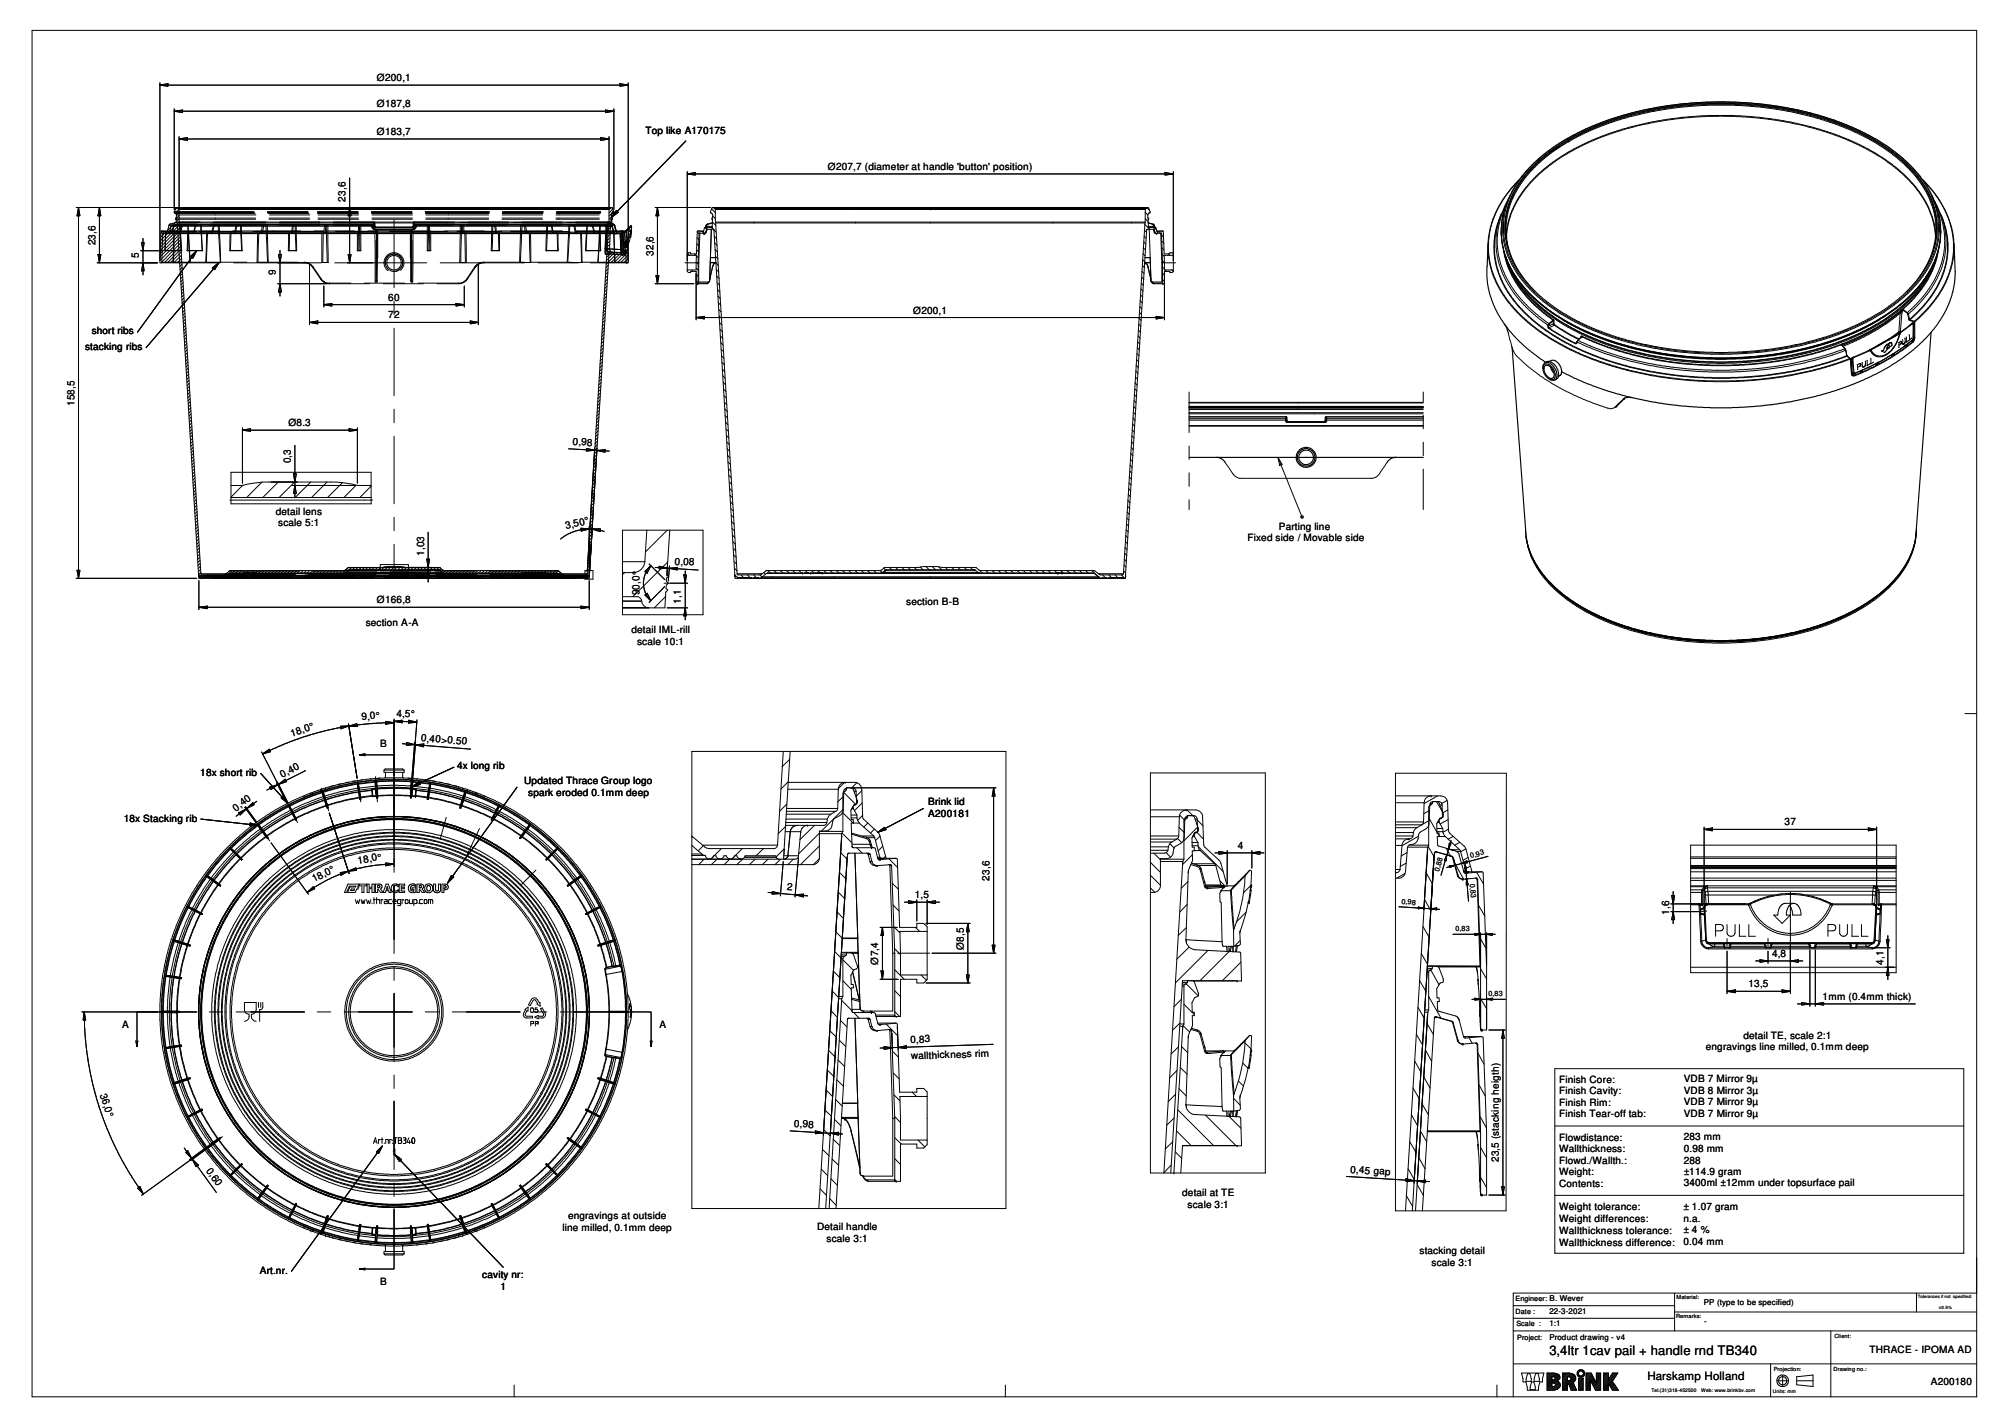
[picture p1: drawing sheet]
<svg xmlns="http://www.w3.org/2000/svg" width="297mm" height="210mm" viewBox="0 0 297 210" stroke-linecap="round" stroke-linejoin="round" font-family="sans-serif">
<defs><g id="words">
<text font-size="1.9" x="228.9" y="200.2">3,4ltr 1cav pail + handle rnd TB340</text>
<text font-size="1.7" x="243.3" y="203.9">Harskamp Holland</text>
<g font-size="1.5">
<text x="55.7" y="11.9">Ø200,1</text>
<text x="55.7" y="15.8">Ø187,8</text>
<text x="55.7" y="19.9">Ø183,7</text>
<text x="95.3" y="19.8">Top like A170175</text>
<text x="51.1" y="29.8" transform="rotate(-90 51.1 29.8)">23,6</text>
<text x="122.3" y="25.1">Ø207,7 (diameter at handle 'button' position)</text>
<text x="14.1" y="36.2" transform="rotate(-90 14.1 36.2)">23,6</text>
<text x="20.5" y="38.1" transform="rotate(-90 20.5 38.1)">5</text>
<text x="40.8" y="40.6" transform="rotate(-90 40.8 40.6)">9</text>
<text x="96.5" y="37.8" transform="rotate(-90 96.5 37.8)">32,6</text>
<text x="57.4" y="44.4">60</text>
<text x="57.4" y="47">72</text>
<text x="134.9" y="46.3">Ø200,1</text>
<text x="12.6" y="51.7">stacking ribs</text>
<text x="13.5" y="49.4">short ribs</text>
<text x="11" y="60" transform="rotate(-90 11 60)">158,5</text>
<text x="42.6" y="62.9">Ø8.3</text>
<text x="84.6" y="65.7" transform="rotate(3 84.6 65.7)">0,98</text>
<text x="43" y="68.5" transform="rotate(-90 43 68.5)">0,3</text>
<text x="40.7" y="76">detail lens</text>
<text x="41.1" y="77.8">scale 5:1</text>
<text x="62.7" y="82.1" transform="rotate(-90 62.7 82.1)">1,03</text>
<text x="83.6" y="78.1" transform="rotate(-13 83.6 78.1)">3,50°</text>
<text x="99.6" y="83.4" transform="rotate(3 99.6 83.4)">0,08</text>
<text x="184.3" y="79.9">Fixed side / Movable side</text>
<text x="188.9" y="78.2">Parting line</text>
<text x="55.7" y="89.1">Ø166,8</text>
<text x="94.4" y="87.9" transform="rotate(-90 94.4 87.9)">90,0°</text>
<text x="100.6" y="89.2" transform="rotate(-90 100.6 89.2)">1,1</text>
<text x="133.9" y="89.3">section B-B</text>
<text x="54" y="92.5">section A-A</text>
<text x="93.3" y="93.5">detail IML-rill</text>
<text x="94.1" y="95.2">scale 10:1</text>
<text x="53.4" y="106.4" transform="rotate(-5 53.4 106.4)">9,0°</text>
<text x="58.5" y="105.9" transform="rotate(1 58.5 105.9)">4,5°</text>
<text x="43.1" y="108.8" transform="rotate(-18 43.1 108.8)">18,0°</text>
<text x="56.1" y="110.3">B</text>
<text x="62.1" y="109.5" transform="rotate(5 62.1 109.5)">0,40&gt;0.50</text>
<text x="67.5" y="113.7">4x long rib</text>
<text x="29.6" y="114.6">18x short rib</text>
<text x="34.8" y="119.9" transform="rotate(-36 34.8 119.9)">0,40</text>
<text x="41.7" y="114.9" transform="rotate(-27 41.7 114.9)">0,40</text>
<text x="77.4" y="115.8">Updated Thrace Group logo</text>
<text x="78" y="117.5">spark eroded 0.1mm deep</text>
<text x="137.1" y="118.9">Brink lid</text>
<text x="18.3" y="121.4">18x Stacking rib</text>
<text x="137.1" y="120.6">A200181</text>
<text x="182.8" y="125.4">4</text>
<text x="263.6" y="121.9">37</text>
<text x="46.4" y="130.3" transform="rotate(-27 46.4 130.3)">18,0°</text>
<text x="52.9" y="127.6" transform="rotate(-9 52.9 127.6)">18,0°</text>
<text x="116.2" y="131.4" transform="rotate(5 116.2 131.4)">2</text>
<text x="146.2" y="130.1" transform="rotate(-90 146.2 130.1)">23,6</text>
<text x="135.1" y="132.7">1,5</text>
<text x="246.5" y="135.1" transform="rotate(-90 246.5 135.1)">1,6</text>
<text x="129.7" y="142.5" transform="rotate(-90 129.7 142.5)">Ø7,4</text>
<text x="142.4" y="140.3" transform="rotate(-90 142.4 140.3)">Ø8,5</text>
<text x="261.7" y="141.4">4,8</text>
<text x="278.2" y="142.5" transform="rotate(-90 278.2 142.5)">4,1</text>
<text x="258.3" y="145.8">13,5</text>
<text x="269.2" y="147.7">1mm (0.4mm thick)</text>
<text x="18" y="151.9">A</text>
<text x="97.4" y="151.9">A</text>
<text x="134.5" y="154.1" transform="rotate(-2 134.5 154.1)">0,83</text>
<text x="252" y="155.2">engravings line milled, 0.1mm deep</text>
<text x="257.5" y="153.5">detail TE, scale 2:1</text>
<text x="14.7" y="161.7" transform="rotate(71 14.7 161.7)">36,0°</text>
<text x="134.6" y="156.5" transform="rotate(-2 134.6 156.5)">wallthickness rim</text>
<text x="230.3" y="161.6">Finish Cavity:</text>
<text x="230.3" y="159.9">Finish Core:</text>
<text x="248.7" y="161.5">VDB 8 Mirror 3µ</text>
<text x="248.7" y="159.8">VDB 7 Mirror 9µ</text>
<text x="117.3" y="166.5" transform="rotate(3 117.3 166.5)">0,98</text>
<text x="230.3" y="165.1">Finish Tear-off tab:</text>
<text x="230.3" y="163.4">Finish Rim:</text>
<text x="248.7" y="165">VDB 7 Mirror 9µ</text>
<text x="248.7" y="163.3">VDB 7 Mirror 9µ</text>
<text x="30.4" y="172.9" transform="rotate(54 30.4 172.9)">0,60</text>
<text x="199.4" y="173.2" transform="rotate(4 199.4 173.2)">0,45 gap</text>
<text x="221.4" y="171.7" transform="rotate(-90 221.4 171.7)">23,5 (stacking heigth)</text>
<text x="230.3" y="173.6">Weight:</text>
<text x="230.3" y="171.9">Flowd./Wallth.:</text>
<text x="230.3" y="170.2">Wallthickness:</text>
<text x="230.3" y="168.5">Flowdistance:</text>
<text x="248.7" y="173.6">±114.9 gram</text>
<text x="248.7" y="171.9">288</text>
<text x="248.7" y="170.1">0.98 mm</text>
<text x="248.7" y="168.4">283 mm</text>
<text x="174.6" y="176.7">detail at TE</text>
<text x="175.4" y="178.4">scale 3:1</text>
<text x="230.3" y="178.8">Weight tolerance:</text>
<text x="230.3" y="175.3">Contents:</text>
<text x="248.7" y="178.8">± 1.07 gram</text>
<text x="248.7" y="175.3">3400ml ±12mm under topsurface pail</text>
<text x="83.1" y="181.9">line milled, 0.1mm deep</text>
<text x="83.9" y="180.1">engravings at outside</text>
<text x="120.7" y="181.7">Detail handle</text>
<text x="122.1" y="183.5">scale 3:1</text>
<text x="209.7" y="185.3">stacking detail</text>
<text x="230.3" y="184">Wallthickness difference:</text>
<text x="230.3" y="182.2">Wallthickness tolerance:</text>
<text x="230.3" y="180.5">Weight differences:</text>
<text x="248.7" y="183.9">0.04 mm</text>
<text x="248.7" y="182.2">± 4 %</text>
<text x="248.7" y="180.5">n.a.</text>
<text x="38.4" y="188.1">Art.nr.</text>
<text x="56.1" y="189.9">B</text>
<text x="71.2" y="188.8">cavity nr:</text>
<text x="73.9" y="190.6">1</text>
<text x="211.5" y="187">scale 3:1</text>
<text x="276.1" y="199.8">THRACE - IPOMA AD</text>
<text x="285.2" y="204.6">A200180</text>
</g>
<g font-size="1.2">
<text x="228.9" y="195.9">1:1</text>
<text x="228.9" y="197.9">Product drawing - v4</text>
<text x="228.9" y="194.1">22-3-2021</text>
<text x="251.7" y="192.7">PP (type to be specified)</text>
<text x="251.7" y="195.5">-</text>
</g>
<g font-size="1.1">
<text x="212.6" y="128.8" transform="rotate(-74 212.6 128.8)">0,88</text>
<text x="217.1" y="130.6" transform="rotate(85 217.1 130.6)">0,83</text>
<text x="217.3" y="126.7" transform="rotate(-15 217.3 126.7)">0,93</text>
<text x="207" y="133.5" transform="rotate(4 207 133.5)">0,98</text>
<text x="215" y="137.6">0,83</text>
<text x="219.9" y="147.2">0,83</text>
<text x="223.9" y="194.1">Date :</text>
<text x="223.9" y="192.1">Engineer: B. Wever</text>
<text x="224" y="195.8">Scale :</text>
<text x="224.1" y="198">Project:</text>
</g>
<g font-size=".8">
<text x="247.6" y="191.9">Material:</text>
<text x="247.6" y="194.7">Remarks:</text>
<text x="271" y="197.7">Client:</text>
<text x="262" y="202.6">Projection:</text>
<text x="270.8" y="202.6">Drawing no.:</text>
</g>
<g font-size=".7">
<text x="243.9" y="205.6">Tel.(31)318-452500</text>
<text x="251.3" y="205.6">Web: www.brinkbv.com</text>
<text x="261.9" y="205.8">Units: mm</text>
</g>
<g font-size=".6">
<text x="283.3" y="191.8">Tolerances if not specified:</text>
<text x="286.4" y="193.3">±0.5%</text>
</g>
</g></defs>
<g fill="none" stroke="#000" stroke-width=".15">
<path d="M4.7 4.5h287.3v201.8h-287.3zM23.6 12.6l1.2-.2v.3zM23.6 12.2v26.3l3.1-3.1M23.6 12.6h69.2M25.7 16.4l1.3-.1v.3zM25.7 16.1v14.8M25.7 16.4h65M89.4 16.3l1.3 .1-1.3 .2zM90.7 16.1v14.8M91.6 12.4l1.2 .2-1.2 .1zM92.8 12.2v26.3M236.8 18.4l1.9-.7 2.7-.8 4.8-.9 5.1-.5 4.9-.1 3.7 .3 2.6 .3 4 .8 3.6 1 4.3 1.8 3.6 1.9 2.9 2.2 2.4 2.6 .8 1.1 .8 1.4 .5 1.3 .4 1.3 .2 1.4v2l-.2 1.3-.4 1.3-.7 1.7-.6 .9"/>
<path d="M11.3 30.6h14.6M11.6 30.6l.2 1.3h-.4zM11.6 30.6v54.8M14.3 38.8h9M14.5 37.6h.4l-.2 1.2zM14.7 30.6l.2 1.3h-.4zM14.7 30.6v8.2M20.8 37h3.2M20.9 35.8h.4l-.2 1.2zM21.1 38.8l.2 1.2h-.4zM21.1 35.2v5.4M23.8 38.8h2.7l2.8 46.2"/>
<path d="M23.8 34.1l.8 .1M23.8 34.1l-.2 4.7h.2M23.8 38.8h2.7M23.8 34.1h.9M24.1 34.2l-.4 .3M24.6 34.2h.1M24.6 34.2l-.9 .8M25.2 33.1l-.3 .2M25.7 31.3v.1l.2 .1M25.7 31.3h.1M25.9 32.9l-1.1 1.1M25.9 31.5h.1"/>
<path d="M25.9 31.5l.2 .2M26.1 31.7l-.1 .5h-.1l.1 .6-1 .4-.4 1M26.2 30.6l-.3 .4M26.3 30.8h.1M26.3 30.6l-.4 .1-.2 .6M26.3 30.8h63.8M26.3 30.6h63.8M26.3 30.6v.2M26.4 30.8l.1 .1M26.4 30.8h63.6M26.4 30.8h.1M26.5 30.9h63.5"/>
<path d="M26.5 32.8h63.5M26.5 20.5l1.2-.2v.4zM26.5 20.2v10.4M26.5 30.9v1.9M26.5 32.8v.1M26.5 32.8l-2.8 2.7M26.5 32.3l-.5 .4M26.5 31.8l-.6 .5M26.5 31.4l-.4 .3M26.5 30.9l-.6 .6M26.5 20.5h63.5M26.5 32.9h63.4"/>
<path d="M26.5 32.9l3.2 51.9M26.5 33.7l-2.8 2.8M26.5 33.2l-2.8 2.8M26.6 34.5l-2.9 3M26.6 34.1l-2.9 2.9M26.6 35l-3 3M26.7 35.9l-2.9 2.9M26.7 36.4l-2.4 2.4M26.8 37.3l-1.6 1.5M26.8 36.8l-2 2M26.8 37.7l-1.1 1.1M26.8 38.6l-.3 .3"/>
<path d="M26.8 38.1l-.6 .7M26.9 39l-.4 .4M26.9 40l-.3 .3M26.9 39.5l-.3 .3M28.1 37.9l.9-.9-.5 1.1zM29 37l-8.7 12.1M31.4 39.6l.9-.8-.6 1zM32.3 38.8l-10.7 12.6M41 38.8h4M41.1 37.6h.5l-.2 1.2zM41.4 37v6.7M45.7 39.2v8.8"/>
<path d="M51.3 38.8h3.8M51.4 37.6h.5l-.3 1.2zM51.6 30.6l.3 1.3h-.5zM51.6 26.3v12.5M70.7 39.2v8.8M88.7 20.3l1.3 .2-1.3 .2zM89.8 39.7l-.4 .3M89.8 39.2l-.3 .3M89.9 32.9h.1M89.9 32.9l-3.2 51.9M90 20.2v10.4M90 30.9v1.9"/>
<path d="M90 32.8l-.1 .1M90 36.7a.44 .44 0 0 0 .5 .6l2.2 .1 .1 1.4h-2.9M90 30.8v.1M90 36.8l1.8 .1M90 36.7l.1 .2M90 36.6l-.3 .4M90.1 36.1l-.4 .4M90.1 35.6l-.4 .4M90.1 35.1l-.4 .4M90.1 30.8h-.1M90.1 30.6l.4 .1 .2 .7-.4 .3v.5h.2v.2h-.2l.1 .5-.2 .5-.2 3.3M90.1 30.6v.2"/>
<path d="M90.1 37l-.5 .5M90.1 34.6l-.3 .4M90.1 34.1l-.3 .4M90.2 33.4h.1M90.2 33.6l-.4 .4M90.3 30.6l-.3 .4M90.3 33l.3 .1M90.3 33.1h.3M90.3 33l-.4 .4M90.3 32l-.3 .4M90.4 37.3l-.8 .7M90.4 32.5l-.5 .4"/>
<path d="M90.5 30.9l-.5 .6M90.6 33.1l.2 .2M90.6 33.1l.1 .2M90.6 33.1h.1M90.6 31.2l-.6 .7M90.7 33.3l.3 .9M90.8 33.3h-.1M90.8 33.3l.2 .9M90.8 37.3l-1.3 1.2M90.9 33.9l.1 .1M91 34.2h.1M91 34.1h.9"/>
<path d="M91.1 31.1l.2 .3-1 .7zM91.1 34.2h.1M91.3 37.3l-1.8 1.7M91.7 37.3l-1.4 1.5M91.8 34.4h.4M91.8 34.4h.1M91.8 34.4v2.5M91.8 36.9l.1 .2h.1M91.9 34.1h.1M91.9 34.2h.1M91.9 34.1l-.8 .1M91.9 34.2h-.8"/>
<path d="M91.9 34.1v.1M92 37.1h.1M92 37.1l.1 .2M92.2 34.4l.2 2M92.2 37.1v.2l-1.5 1.5M92.3 34.3l-.1 .1M92.3 34.3l.1 1.9M92.3 37.1l-.1 .2M92.4 37.1v.3M92.4 34.1h.1M92.4 34.1h-.4l-.2 .3M92.4 36.2h.1"/>
<path d="M92.4 36.4h.1M92.4 36.2v.9M92.4 37.1h-.3v.2M92.4 34.1l-.2 .3M92.5 37.1v.3M92.6 38.8h-2.7l-2.9 46.2M92.6 38.8h.1M92.6 37l-.1 .4M92.6 37.4l-1.4 1.4M92.7 36.3v.7l-.3 .1M92.7 36.8l-.3 .3M92.7 36.3l-.3 .4"/>
<path d="M92.7 38.2l-.5 .6M92.7 37.7l-1 1.1M92.8 38.7l-.2 .1M93 33.7l-.2 1-.4 1.5M93 33.7l-.7 .6M93 35.6l-.5 .5M93.1 34.9h.1M93.1 35l-.4 .4M93.2 33.4h.1v.6l-.3 1.5-.3 .8M93.2 33.4l-.2 .3M93.2 33.4l-.8 .7M93.2 34.3h.1l-.1 .6"/>
<path d="M93.2 34.9h.1M93.2 34.9l-.1 .1M93.2 34.1h.1M93.2 34.2h.1M93.2 34.4l-.4 .4M93.3 34.2l-.1 .1M93.3 34.1v.1M93.3 34.1h.1M93.3 33.9l-.4 .3M93.3 33.4l-.3 .3M96.8 30.6h8.1M97.1 30.6l.2 1.3h-.4z"/>
<path d="M97.1 30.6v11.3M101.3 20.8l-11 11.3M101.5 37.7h1.4l-.1 2.2h-1.3zM101.5 25.7l1.2-.2v.4zM101.5 39.9v.2l.2 .2h.3v-.2h.8v7.1M101.5 25.4v13.1M101.5 25.7h71.8M101.6 37.4l.3 .3M102.2 39.9l.2 .2M102.6 37.5l.2 .2M102.8 38.7l.3 .3M102.8 39.6l.3 .3"/>
<path d="M102.9 37.8l.2 .3M102.9 36l.3 .3M102.9 36.9l.3 .3M103 35.1l.2 .3M103 34.2l.2 .3M103.1 34.1l-.1 .1-.1 3.3h-.9v-.2h-.3l-.2 .2M103.1 34.1h.8M103.1 34.1l.8 .1M103.1 38.8h.1M103.1 38.8v3M103.2 38.8v2.9h1.4M103.2 34.5l-.1 4.3"/>
<path d="M103.2 34.5h.2M103.3 34.4l-.1 .1M103.4 34.5l-.2 4.3M103.4 34.5h.1M103.8 34.2h.1M103.8 34.2l.3 .3M103.9 34.2h.1M104 34.5h.1M104.1 34.5h.1M104.2 33.6l.3 .3-.1 .1M104.2 34.3l-.2 .2-.7-.1M104.2 34.3h.1"/>
<path d="M104.3 33.4l-.1 .2M104.3 33.6h.1M104.3 33.4h.1M104.3 33.4h.9M104.3 34.3l-.1 .2h-.2M104.3 33.3h.1M104.3 33.3v.1M104.3 33.3v.3M104.3 34l-.1 .3M104.3 34h.1M104.4 33.9l-.1 .1M104.4 33.9h1"/>
<path d="M104.4 34l-.1 .3M104.5 33.1l-.2 .2M104.5 33.1h.1M104.9 38.8h.8M104.9 38.8h.7M104.9 31.3v.1l.3 .1 .1 .2-.1 .5v.2v1.1M104.9 31.3h.1M104.9 38.1h.1M104.9 38.1l.2-4.2-.3 7.6M104.9 38.1h.8M104.9 38.1l-.1 3.4M105.1 30.9l.6 .5"/>
<path d="M105.1 33.6l.3 .3M105.2 33.6h-1.1l-.2 .6M105.2 33.5v.1M105.2 39.5h.1M105.2 39.5l-.3 1.7M105.2 32.9l-.7 .2M105.2 32.8l.5 .5M105.3 31.9l.4 .4M105.4 33.9l3.1 51.1M105.4 33.9h.1M105.4 33.9l.4 .4M105.5 30.6l-.3 .1-.3 .6"/>
<path d="M105.5 30.6h64.1l.3 .7M105.5 30.8h.1M105.5 30.8h63.8M105.5 30.6v.2M105.5 34.9l.4 .4M105.6 30.8l.1 .1M105.6 38.8h.1M105.6 30.8h31.8M105.6 38.8v.1M105.6 38.8l-.4 .7M105.6 38.9l.1-.1 .4 .4M105.6 38.9l-.4 .6"/>
<path d="M105.6 35.9l.3 .3M105.6 36.9l.4 .4M105.7 32.8h63.5M105.7 30.9h63.5M105.7 30.9v1.9M105.7 32.8v.1M105.7 37.8l.3 .4M105.7 32.9h63.4M105.7 32.9l3.2 51.9M105.8 39.8l.4 .4M137.4 30.8h31.8M137.4 30.8h.1"/>
<path d="M168.7 39.2l.3 .3M168.8 38.4l.3 .3M168.8 37.5l.4 .3M168.9 36.6l.3 .3M168.9 35.7l.3 .4M169 34.9l.3 .3M169 34l.4 .3M169.1 38.8l.1 .1M169.1 38.8h.8M169.1 33.1l.7 .8M169.1 32.9l-3.2 51.9M169.1 38.1h.8"/>
<path d="M169.2 30.9v1.9M169.2 32.8l-.1 .1M169.2 31.4l.3 .3M169.2 32.3l.4 .4M169.2 38.8h.1M169.2 30.8v.1M169.2 38.8l.4 .7M169.2 38.9h.1M169.2 38.8v.1M169.2 38.9l.4 .6M169.2 38.8h.7M169.3 30.8h-.1"/>
<path d="M169.3 30.6v.2M169.4 34l-3.2 51.4h-57.4M169.4 30.6l.4 .5M169.5 33.9l-.1 .1M169.5 33.9h.9M169.5 31.7v.5h.2v.2h-.1v1.1M169.6 39.5l.4 1.7M169.6 39.5h.1M169.6 33.4h1M169.6 32.9l.7 .2M169.6 33.5l.1 .1M169.7 33.6h1l.2 .6"/>
<path d="M169.8 33.9h.1M169.8 33.9l.2 7.6M169.9 31.3v.1l-.2 .1-.2 .2M169.9 31.3h.1M169.9 38.1h.1M169.9 38.1l.1 3.4M170.3 33.1h.1M170.3 33.1l.1 .2M170.3 33.1l.2 .2M170.3 33.9l.1 .1M170.4 34l.1 .3M170.4 34h.1"/>
<path d="M170.4 33.9l.1 .1M170.4 33.3l.2 .3M170.5 34.3l.3 .2M170.5 34l.1 .3M170.5 34.3h.1M170.5 33.6l.3 .4M170.5 33.3h.1M170.5 33.3h-.1M170.5 33.3l.1 .1M170.6 33.6h.1M170.6 33.4v.2M170.6 33.4h.1"/>
<path d="M170.6 34.3l.1 .2h.2M170.6 34.3h.1M170.7 34.5h.1M170.8 34.5h.1M170.9 34.1h.8M170.9 34.5h.1M170.9 34.2h.1M171 34.2h.1M171.1 34.2l.2 .3M171.4 34.5h.1M171.4 34.5l.2 4.3M171.4 34.5h.2"/>
<path d="M171.5 34.4l.1 .1M171.5 34.4l-.6 .1M171.6 34.5l.1 4.3M171.6 34.7l.3 .3M171.6 38.8h.1M171.6 38.8v2.9h-1.4M171.6 35.6l.3 .3M171.6 36.6l.3 .3M171.7 37.5l.3 .3M171.7 38.8v3M171.7 38.5l.3 .3M171.7 39.5l.3 .2"/>
<path d="M171.7 34.1l.1 .1 .2 3.3h.8v-.2h.3l.2 .2M171.7 34.1l-.8 .1M172 38.8v-1.1h1.3v2.2M172 38.8v1.1h1.3M172.1 25.5l1.2 .2-1.2 .2zM172.1 39.9l.2 .2M172.5 37.5l.3 .2M173.1 39.9l.2 .2M173.3 25.4v13.1M173.3 39.9v.2M220.6 32.3l-.5 1.3-.3 1.6v2.6l.3 1.6 .5 1.6 1.1 2.1 .8 1.1 2.4 2.7 2.4 2 1.8 1.2 2.8 1.5 3.2 1.4 5.1 1.7 4 .8 5.4 .7 3.5 .2 4.5-.1 5.6-.6 5.7-1.2 4.4-1.5M220.6 32.2v.1"/>
<path d="M221.4 32.8h.1M221.4 32.8l-.4 1.1-.2 1.5-.1 1.6 .1 1.1 .5 2 .5 1.3 1.5 2.6 1.2 1.4 1.5 1.5 2.9 2.2 2.8 1.7 2.2 1.1 2.2 .8 4.3 1.4 4.7 1 4.6 .5 5.7 .2 4.3-.3 4.6-.6 4.6-1.1 3.9-1.3M221.6 32.1l-.3 1-.3 1.4v2.1l.3 1.9 .7 2.1 1.2 2.1 1.3 1.7 1.4 1.4 2.7 2.2M221.6 32.1l-.2 .7M221.7 31.6l-.8 2.5-.2 1.5v1.9l.3 1.7 .7 2 1.3 2.4 1.3 1.7 1.1 1.2 2.9 2.3 2.8 1.7 4.1 2 3.7 1.3 5 1.1 4.8 .7 4.3 .3 5.7-.2 4.9-.6 4.2-.9 3.3-.9 1.7-.7M221.7 34.2l.1 1.4 .4 1.7 .8 2.1 1 1.6 1.4 1.8 1.8 1.8 2 1.5 1.5 1 2.5 1.3 2.3 1.1 4.7 1.6 2.9 .7 2.8 .5 3.5 .4 2.8 .2h4l2.7-.2 3-.3 3.4-.6 3-.7 2.9-1 3-1.2 2.8-1.4 2.2-1.4 1.6-1.1 1.9-1.9 1.7-2.1 1.1-1.8 .6-1.6 .5-2.1 .1-1.3M221.7 34.2l.1 1.5 .5 2.1M222 31.7l-.3 2 .1 1.5 .3 1.7 .7 2 .8 1.4 1.7 2.4 1.7 1.7 1.6 1.3 2.9 1.8 2 1.1 2.2 .9 3.2 1.2 2.9 .7 3.9 .8 3.6 .5 3.7 .2 3.6-.1 4.5-.3 3.5-.6 2.8-.6 2.6-.8 3-1.1 2.7-1.2 2.3-1.3 2.3-1.6 2.1-1.8 1.5-1.8 1.3-1.9 .8-2 .6-2.1v-2.5l-.2-1.5M222 31.8l-.2 1.2-.1 1.2M222 31.8h.1M222 31.7v.1M222.1 37l.3 1.4 .5 1.4 .8 1.7 .9 1.3 2 2.3 1.8 1.5 1 .7"/>
<path d="M222.2 37.3l.3 1.3 .8 1.7 .9 1.7 1.3 1.5 1.3 1.4 1.4 1.2 2.3 1.6 2 1.2 2.2 1 2.7 1.1 3.3 1 2.8 .6 5.4 .8 4.7 .3 2.8-.1 3.1-.2 5.2-.7 2.9-.7 3.4-1 2.3-.9 2.6-1.2 2.4-1.4 1.9-1.4 2-1.8 1-1.1 1.8-2.6 1-2.4 .2-.9M222.3 34.3l.1 .8M222.3 37.7l.4 1.4 .4 1.1 .9 1.6 .7 1 1 1.2 1.2 1.2 2.5 2M222.4 30.5l-.9 2.2-.4 2.3 .2 2.4 .6 2.2 1.2 2.6 1.6 2 1.8 1.8 2.3 1.8M222.4 38.1l.3 .9 .7 1.5 .8 1.3 1.6 1.9 1.1 1.2 1.6 1.3 1.9 1.3 1.8 1.1 4.2 1.9 4.9 1.5 5.2 1 3.6 .4 2.3 .1h3.6l2.4-.1 5.5-.7 2.8-.6 2.5-.7 3.1-1.1 2.5-1.1 2.8-1.4 1.2-.8 1.8-1.4 1.2-1 1.5-1.6 1-1.4 .9-1.5 .8-2M222.5 34.7l.1-1.3 .5-1.6 .9-2.1 .8-1.3 1.2-1.5 1.2-1.2 2.1-1.7 2.3-1.5 3.5-1.8 2.8-1.1 2.5-.8 3.6-.8 2.3-.4 2.3-.3 3.7-.2h3.9l2.7 .1 2.6 .3 2.8 .5 3.7 .8 3 1 4.2 1.8 1.7 1 2.6 1.7 1.6 1.4 2 2 .7 1 1 1.8 .8 2.2 .3 2M222.5 35.1l.3-2 .5-1.8 .7-1.5 1.3-1.9 .8-1 1.9-1.8 1.8-1.4 2.3-1.3 1.8-1 2.4-1 2.5-.9 3.3-1 2.3-.5 3-.4 3.1-.3 3.5-.2 5.4 .3 3.1 .4 3.3 .6 3.2 .9 2.5 .8 2.5 1.1 2.3 1.2 2.3 1.3 1.9 1.5 1.5 1.4 1.5 1.8 .9 1.5 1 2.3 .4 1.7 .1 1.2M222.5 35.9l.1 .2M222.6 35.7v.2M222.7 29.7l-1.1 2.4M222.8 29.3l-.8 2.4M223 29l-.2 .3"/>
<path d="M223.1 39.6l1.3 2.3 .9 1.2 1.3 1.3 1.2 1.1 1.7 1.3 1.7 1.1 2.4 1.3 4.7 1.9 2 .5 3.6 .9 3.1 .5 2.3 .3 3.9 .2 3.4-.1 2.5-.1 4.3-.6 4.7-1.1 4.9-1.6 2.5-1.2 1.9-1 3.1-2.2 2.2-2 1-1.3 1.3-2 .3-.7M224.3 26.6l-1.7 2-1 1.6-.6 1.1-.7 1.9-.3 1.6-.2 1.4 .2 1.9 .3 1.6 .7 1.9 .6 1.1 .8 1.2 1.5 1.9 1.3 1.3 2.2 1.8 1.6 1.1 2.4 1.3 4.1 1.8 2.7 .9 2.5 .7 3.1 .7 2.4 .4 2.5 .2 3.4 .3 5.2-.1 2.8-.2 3.3-.4 5.5-1.2 4.4-1.4M224.4 26.5l-1.1 1.1-1.3 1.8-.8 1.4-.6 1.5M224.8 26l-.9 1.2-.9 1.8M224.8 26h.1M224.8 26l1.7-1.9 2.8-2.3 2.1-1.3 1.7-.9 3.3-1.5 3.3-1.1 5.2-1.2 4-.5 4.7-.3 4.9 .2 4.3 .5 4.5 .9 3.7 1.1 3.7 1.6 2.3 1.2 1.4 .8 2.7 2.1 1.6 1.5 .9 1.1M225.9 25l3-2.6 3.5-2.3 2.8-1.3 1.6-.6 2.2-.8 2.4-.7 4.8-1 3.3-.3 2.9-.2h3.5l2.4 .1 5.3 .7 5.1 1.2 4.5 1.6 3.9 1.9 2.2 1.5 1.8 1.5 2.2 2.3 1 1.5 .9 1.6 .5 1.6 .4 1.8v1.8l-.1 1.3-.4 1.5-.8 1.9-1.6 2.3-1.4 1.6-1.9 1.7-2.2 1.5-3.4 1.9-2.2 .9-2.3 .8-3.9 1.1-2.8 .6-4 .5-3.9 .2-3.4-.1-2.9-.2-3.6-.4-3.2-.7-3.5-1-3.3-1.2-2.3-1-2.1-1.2-2.5-1.8-1.7-1.5-1.7-1.9-1.5-2.3-.7-1.9-.5-2.4v-1.8l.3-1.9 .7-1.9 1-1.8zM226.2 24.5l2.9-2.5 2.5-1.6 2.2-1.1 2.4-1.1 2.5-.8 4.3-1.2 4.9-.8 4.9-.3h2.8l3.1 .1 5.2 .7 4.4 1 3.3 1.1 1.7 .7 3.6 1.8 2.3 1.4 1.5 1.2 2 2 1 1.1 1.5 2.6 .7 1.6 .3 1.5 .1 1.2-.1 2.2-.4 1.6-.6 1.6-.5 1-1.1 1.6-1.8 2.1-1.9 1.6-2.3 1.6-2.7 1.4-2.8 1.3-3.3 1.1-4.1 1-3.1 .5-3.1 .3-4.1 .2h-2.4l-3.5-.3-3.6-.5-4.3-.9-2.7-.9-3-1.1-2.9-1.4-2.1-1.3-2.5-1.9-1.6-1.5-1.5-2-1.3-2.3-.5-1.5-.4-2.2v-2l.5-2.3 .8-1.9 1.2-1.8zM227.5 23.7l-1.9 2-1.5 2.1-1 2-.6 2.2-.1 2.4 .3 1.9 .4 1.4 .7 1.5 .5 .9M231.6 20.7a20.5 20.5 0 0 0-8 7.8 12 12 0 0 0-1.3 5.7M231.6 20.7a44.9 44.9 0 0 1 20.5-5.4 48.6 48.6 0 0 1 22.3 4.1 23.1 23.1 0 0 1 9.9 8.2 11.3 11.3 0 0 1 1.7 7.5M231.6 20.7l.1 .1"/>
<path d="M231.7 20.8h.1M231.7 20.8l-2.8 1.8 1.4-1M283.6 26h.1M283.6 26l1.1 1.6 .7 1.4M284 26.5l1.2 1.4 1 1.2 1.4 2.6 .9 2.7 .1 1.5v1.2l-.4 2.6-.5 1.5-.7 1.4-1.8 2.5-2.4 2.4M284.1 26.6l.8 .9 1.4 1.8 1 1.7 .4 1.1 .5 1.3 .3 1.5v2.4l-.2 1.7-.3 1.1-.5 1.3-.7 1.4-1 1.5-.9 1.1-2.1 2.1M285.4 29l.6 1.6 .4 2v2.2l-.4 2-.6 1.8-1.3 2.1-1.5 1.9-2.2 2-2.3 1.6-2.5 1.5-2.8 1.2-2.5 1-3.6 1-2.8 .6-4.2 .6-3.9 .2h-4.2l-4.1-.4-3-.4-4.3-1-2.9-.9-3.9-1.6-2.9-1.6-1.9-1.3-2.3-2-1.9-2.2-1.1-1.8-.7-1.6-.6-2.2v-2.4l.2-1.5 .6-2.1M285.4 29l.7 1.6 .3 1.1M285.7 36v.1M285.7 29.7l1.1 2.4M285.9 35.9l-.1 .2M286 30.5l.7 1.6 .5 2.1v2.4l-.4 2.2-.8 2.1-1.1 1.7-1.2 1.6-2 2"/>
<path d="M286.1 37.7l-.6 1.6-1.1 1.8-2 2.5-1 .8-2 1.6-2.8 1.8-1.6 .8-2.6 1.1-2.4 .9-2.3 .7-3.1 .7-4.6 .7-4.6 .3-5.2-.2-2.9-.3-3.5-.5-4.9-1.2-3.6-1.3-1.8-.9-2-1-2.9-1.8-2.2-1.9-1.1-1.1-1.6-2.2-.9-1.6-.5-1.2M286.1 37.7l-.6 1.5-.7 1.4-1.2 1.6-1.7 1.8-1.7 1.5-2.1 1.4-3.4 1.9-4.3 1.7-3.1 .9-2.3 .5-5 .8-5.6 .3h-2.4l-3.5-.3-5-.8-5-1.2-3-1.1-2.2-1-3.6-2-2.9-2.3-1.4-1.4-1.4-1.8-1.1-1.9-.6-1.4M286.1 37.7l-.7 2.2-1.3 2.3-1.4 1.9-1.8 1.7M286.3 37l-.4 1.9-1 2.3-1 1.5-1.1 1.3-1.8 1.7M286.4 31.8h.1M286.4 31.8l.2 1 .1 1.4M286.4 31.7v.1M286.6 31.6l.8 2.1 .3 2.1v2.3l-.5 1.8-.9 2.3-1 1.6-1.4 1.8-1.8 1.6M286.7 34.2l-.1 1.4-.5 2.1M286.8 32.1l.4 1.2 .2 1.8-.1 2.4-.4 1.8-.8 1.8-1.1 2-1.8 2.1-1.3 1.2M286.8 32.1l.3 .7M287.1 32.8l.4 1.5 .2 1.3-.1 2.2-.4 1.9-.6 1.6-.9 1.8-1.8 2.3-1.8 1.8"/>
<path d="M287.1 32.8h.1M27 40.4l-.4 .3M27 41.3l-.3 .3M27 40.9l-.3 .3M27 41.7l-.3 .4M27.1 42.7l-.3 .3M27.1 42.2l-.3 .3M27.1 43.1l-.3 .3M27.2 44l-.3 .3M27.2 43.6l-.4 .3M27.2 44.9l-.3 .3M27.2 44.4l-.3 .4"/>
<path d="M27.3 45.3l-.3 .4M27.3 46.3l-.3 .3M27.3 45.8l-.3 .3M27.3 46.7l-.3 .3M27.4 47.6l-.3 .3M27.4 47.2l-.4 .3M27.4 48l-.3 .4M27.5 49l-.3 .3M27.5 48.5l-.4 .4M27.5 49.4l-.3 .3M27.6 50.3l-.3 .3M27.6 49.9l-.4 .3"/>
<path d="M27.6 50.8l-.3 .3M27.6 51.6l-.3 .4M27.6 51.2l-.3 .3M27.7 52.1l-.4 .4M27.7 53l-.3 .3M27.7 52.6l-.3 .3M27.8 53.9l-.3 .3M27.8 53.5l-.4 .3M27.8 54.4l-.3 .3M27.9 55.3l-.3 .3M27.9 54.8l-.4 .4M27.9 55.7l-.3 .3"/>
<path d="M27.9 56.6l-.3 .3M27.9 56.2l-.3 .3M28 57.1l-.4 .3M28 58l-.3 .3M28 57.5l-.3 .3M28.1 58.4l-.4 .4M28.1 59.3l-.3 .3M28.1 58.9l-.3 .3M28.1 59.8l-.3 .3M41 41.9h7.3M41.4 41.9l.2 1.2h-.5zM45.7 47.6l1.2-.2v.4z"/>
<path d="M45.7 47.6h25M47.8 45l1.2-.2v.4zM47.8 45h20.8M47.8 42.2v3.1M67.3 44.8l1.3 .2-1.3 .2zM68.6 42.2v3.1M69.5 47.4l1.2 .2-1.2 .2zM88.6 59.6l-.4 .3M88.6 59.1l-.3 .3M88.6 58.5l-.3 .4M88.7 58l-.4 .4M88.7 57.5l-.4 .4"/>
<path d="M88.8 57l-.4 .4M88.8 56.5l-.4 .4M88.8 56l-.3 .3M88.9 55.5l-.4 .3M88.9 55l-.4 .3M88.9 54.5l-.3 .3M88.9 54l-.3 .3M89 53.5l-.4 .3M89 53l-.4 .3M89 52.5l-.3 .3M89.1 51.9l-.4 .4M89.1 51.4l-.4 .4"/>
<path d="M89.2 50.9l-.4 .4M89.2 50.4l-.4 .4M89.2 49.9l-.4 .3M89.2 49.4l-.3 .3M89.2 48.9l-.3 .3M89.3 48.3l-.4 .4M89.3 47.8l-.4 .4M89.4 47.3l-.4 .4M89.4 46.8l-.4 .4M89.4 46.3l-.3 .4M89.4 45.8l-.3 .4M89.5 45.3l-.4 .4"/>
<path d="M89.5 44.8l-.3 .4M89.5 44.3l-.3 .4M89.6 43.8l-.4 .4M89.6 43.3l-.4 .3M89.6 42.8l-.3 .3M89.7 42.2l-.4 .4M89.7 41.7l-.4 .4M89.7 41.2l-.3 .4M89.7 40.7l-.3 .4M89.8 40.2l-.4 .4M96.8 41.9h5.7M96.9 40.7h.4l-.2 1.2z"/>
<path d="M102.8 46.9l1.3-.2v.4zM102.8 41.9h.2M102.8 40.5l.3 .3M102.8 41.4l.3 .3M102.8 46.9h69.2M103 41.9h1.4M103 41.9h.1M103.1 41.8l-.1 .1M103.1 41.8h.1M103.1 41.8h1.4M104.4 41.9h.1M104.5 41.8l.2-.1-.3 .2"/>
<path d="M104.5 41.8l-.1 .1M104.6 41.7h.1M104.8 41.5l-.2 .2M104.8 41.5h.1M104.8 41.2h.1M104.9 41.2h.1M104.9 41.2h-.1M105.9 40.8l.3 .3M105.9 41.8l.4 .3M106 42.8l.3 .3M106 43.7l.4 .4M106.1 44.7l.4 .4"/>
<path d="M106.2 45.7l.3 .4M106.2 46.7l.4 .3M106.3 47.7l.3 .3M106.3 48.6l.4 .4M106.4 49.6l.4 .4M106.5 50.6l.3 .4M106.5 51.6l.4 .3M106.6 52.6l.3 .3M106.6 53.6l.4 .3M106.7 54.5l.4 .4M106.8 55.5l.3 .4M106.8 56.5l.4 .4"/>
<path d="M106.9 57.5l.3 .3M106.9 58.5l.4 .3M107 59.4l.4 .4M167.5 59.2l.3 .3M167.6 58.3l.3 .3M167.6 57.4l.3 .3M167.6 56.6l.4 .3M167.7 55.7l.3 .3M167.8 54.8l.3 .4M167.8 54l.3 .3M167.8 53.1l.4 .3M167.9 52.2l.3 .3"/>
<path d="M168 51.4l.3 .3M168 50.5l.4 .3M168.1 49.6l.3 .4M168.1 48.8l.3 .3M168.2 47.9l.3 .3M168.2 47l.4 .3M168.3 46.1l.3 .4M168.4 45.3l.3 .3M168.4 44.4l.3 .3M168.4 43.6l.4 .3M168.5 42.7l.3 .3M168.6 41.8l.3 .3"/>
<path d="M168.6 40.9l.3 .4M168.7 40.1l.3 .3M170 41.2h.1M170 41.5l.2 .2M170 41.5h.1M170.2 41.7h.1M170.3 41.8l-.2-.1 .2 .2h.1M170.3 41.8h1.4M170.3 41.8l.1 .1M170.4 41.9h1.4M170.4 41.9h.1M170.8 46.7l1.2 .2-1.2 .2z"/>
<path d="M171.7 41.8l.1 .1M171.7 41.8h.1M171.7 40.3l.3 .3M171.7 41.3l.3 .3M171.8 41.9h.1M171.8 41.9h.2M173.3 40.1l-.2 .2h-.3v-.2h-.8v7.1M175.6 59.4h34.6M175.6 59.5h34.6M222.8 49.2a9.9 9.9 0 0 0 .9 3l1 1.1 1.1 .9 1.7 1.3 1.6 1.1 3.5 1.8 3.6 1.5a3.4 3.4 0 0 0 2 .4l.4-.2M224.5 40.4l.3 .4M226.8 43.1l-2.1-2.5-1.3-2.2-.4-1.1-.4-1.7-.1-2.4 .3-2.3 .6-1.5 .6-1.2 1.2-1.8 2-2.2 2.1-1.7 3.3-2.1 2.5-1.2 4.5-1.6 4.4-1.1 3.8-.6 4.5-.4h3.9l4.4 .4 3.7 .6 3.7 .8 3.7 1.2 3.5 1.6 2.7 1.5 2.4 1.8 2.4 2.3 1.1 1.4 1.2 2.3 .7 2.1 .2 1.4 .1 1.3-.4 2.3-.3 1.1-.7 1.6-1.4 2.2-1.6 1.7"/>
<path d="M228.6 48.2l.1 .3M228.6 48h.1M228.6 48.2h.1M228.6 48v.2M228.7 48.5l2.1 1.2 1.9 1.1M228.7 48.2l.1 .2M228.7 48v.2M228.8 48.4l2.3 1.5 1.6 .8M228.8 47.8l-.2 .2M228.8 47.8l.1 .1M228.8 48.4l-.1 .1M228.9 47.9l-.2 .1"/>
<path d="M229.4 47.3v.1M229.4 47.3l-.6 .5M229.4 47.2v.1M229.4 47.2h.1M229.4 47.8l.2 .2M229.4 47.2l.1 .2M229.4 47.8l-.7 .4M229.4 47.4l-.5 .5M229.4 47.8h.1M229.4 47.4h.1M229.4 47.4v.4M229.5 47.8l.1 .2"/>
<path d="M229.5 47.4v.4M229.6 48l2.3 1.5 1.3 .7M229.6 48l-.8 .4M229.6 48l2.4 1.4 1.3 .7M229.6 48h.1M230 46.7l.2 .1M230.8 47.2l1.2 .8 2.6 1.2 2.8 1.1 3 1 3.5 .8 2.5 .4 2.9 .4 4.1 .2 3.9-.1 3.8-.3 3.2-.5 3.1-.8 2.1-.6 3.2-1.1 2.8-1.3 2.1-1.2M232.7 50.7v.1M232.9 50.7h-.2M232.9 50.6v.2h-.2M232.9 50.5h.1M232.9 50.6l-.2 .1"/>
<path d="M232.9 50.5v.1M233 50.5l1.4 .7 2.9 1.1 3.3 1 3.2 .7 2.6 .4 2.6 .3 3.4 .2h4.7l6-.6 5.2-1.1 2-.6 2.3-.9M233 50.5l-.1 .1M233 50.3l-.1 .2M233 50.3h.1M233.1 50.3l2.3 1 2 .8 4.2 1.2 5.2 .9 2.8 .3 3.3 .2 4.6-.1 5-.5 5.5-1.1 4.5-1.5M233.1 50.3l-.1 .2M233.5 49.7h.1M233.5 49.7l-.5 .6M233.6 49.7l-.1 .1M233.6 49.7h.1M233.6 49.7l2.2 1 3.3 1.2 4.1 1 4 .7 5.5 .4 4.9-.1 5.1-.5 5.3-1.2 2.1-.6 1.9-.7"/>
<path d="M233.6 49.7l-.5 .6M233.7 49.7h-.1M233.7 49.7l2 .9 2.7 1 5.2 1.3 3.6 .6 5.5 .4 4.9-.1 2.9-.2 2.7-.4 4.8-1 4.2-1.4M238.8 59.9l1.1-1-1.3 1.2zM272 50.9l.1 .1M272 50.9h.1M272.1 51h.1M272.1 51l.4 .5M272.1 50.9h.1M272.1 50.9v.1M272.2 50.9l-.1 .1M272.2 50.9h-.1"/>
<path d="M272.2 50.8v.1M272.2 50.8h.1M272.2 50.8l-.1 .1M272.2 50.8l-.2 .1M272.5 51.5l.1 .2M272.5 51.5h.1M272.6 51.7h.1M272.6 51.7l.2 .8M272.8 52.5v.1M272.8 52.6l.5 .4M273.3 53h.1M273.3 53l.2 2.2"/>
<path d="M273.4 53h.1M273.4 53h-.1M273.4 53h.2M273.5 55.2v.1a.35 .35 0 0 0 .5 .2M273.5 53.5l.1 1.4M273.5 55l.4 .4M273.5 55.3l.2 .2 .2-.1M273.5 54h-.1M273.6 54.9l.2 .3M273.6 53v.1M273.6 53l-.3 .2M273.6 54.9l.1 .1"/>
<path d="M273.6 53.4l-.2 .1M273.6 53.1l-.3 .2M273.6 53.1v.3M273.6 53h.1M273.6 53l.1 2M273.7 53l.2 2M273.7 55l.1 .2M273.7 55h.2M273.8 52.7l-.4 .3M273.8 52.7l-.1 .1-.1 .2M273.8 52.8l-.1 .2M273.8 52.7v.1"/>
<path d="M273.8 55.2h.1M273.9 55l.1 .1M273.9 55.4l.1 .1M274.3 53.8h.1M274.4 53.8v.8M274.6 53.7l.3 .1M274.7 54.1h.1M274.7 54.9h.1M274.7 53.7l-.3 .1M274.7 54.1l-.3 .1M274.7 54.8l.1 .1M274.7 54l.1 .1"/>
<path d="M274.8 54.9h.1M274.8 54.1h-.1M274.8 53.8h.1M274.8 54h.1M274.8 54.8l.1 .1M274.8 53.9h.1M274.9 53.8v.1M274.9 53.9l-.1 .2M275 54.9h-.1M275 53.6l.1 .5M275 54.1h.1M275.1 54.1v.1"/>
<path d="M275.1 54.7l-.1 .2zM275.1 54.2h.1M275.2 54.2h.1M275.2 54.2h.2M275.3 54.2h-.1M275.3 54.1l.1 .1M275.4 54.1h.1M275.5 54.1l-.1 .1M275.5 54h.1M275.5 53.3v.7M275.5 53.8v.1M275.5 54v.1"/>
<path d="M275.8 53.2v.8M275.8 53.9v.1M276.1 53.8h.1l-.4 .2M276.2 51.7l-2.4 1M276.2 51.7l.1 .1M276.2 51.7h.1M276.3 51.8l.3 .6 .6 .3h.7l.7-.3M276.3 51.8h.1M276.3 51.8l-2.5 1M276.3 53v.7M276.3 53.7h.1M276.3 51.6l-.1 .1"/>
<path d="M276.3 51.6l.1 .1M276.3 51.6h.1M276.4 51.7l.4 .6 .5 .3h.7l.6-.3M276.4 51.7h.1M276.4 51.7l-.1 .1M276.7 53.5l-.4 .2M277 53.8h.2M277.1 53.7l.1 .1M277.2 53.8h.1M277.2 53.7v.1M277.4 53.7h.1M277.4 53.7l-.2 .1"/>
<path d="M277.5 53.5l-.1 .2zM278.4 46.7l-.2 .2M278.6 52.3v.1M278.7 50.9h.1M279 50.1l-2.7 1.5M279 50.1v.1M279 50.2l-2.6 1.5M279.4 52.5h.1M279.5 52.5h.1M279.5 52.4v.1M279.6 52.3v.2M279.7 52.4h.1"/>
<path d="M279.7 52.4l-.1 .1M279.8 52.2l-.1 .2M280.3 49.1l-.9 .7M280.3 49.1v.2M280.5 50.6h.1M280.5 49l-.2 .1M280.5 50.6v.7M280.5 49.2h.1M280.5 49.2l-1.5 .9M280.5 49.2l.1 .1M280.6 49.1l-.1 .1M280.6 49.1h.1"/>
<path d="M280.6 49.3l-1.6 .9M280.6 49.3l-.4 1.2-.3 .5-.5 .6-.8 .7M280.6 49.1v.1M280.6 49.2l-.3 1.1-.5 1-.8 .9-.4 .2M280.7 46.2l-1.9 1.5-2 1.3-2.6 1.3-2 .8M280.7 46.2l-.2 2.8M280.7 46.2h.2M280.7 50.4v.1M280.7 48.9v.2M280.7 48.9l-.2 .1M280.7 48.9l.1 .1M280.7 50.5l-.2 .1"/>
<path d="M280.7 50.8h.1M280.8 46.1l-2.3 1.7-2.1 1.2-2 1.1-2.2 .9M280.8 46.1l-.1 .1M280.8 46.1h.2M280.8 50.8l-.3 .2M280.8 50.4h.1M280.8 50.7h.1M280.8 50.4l-.1 .1M280.8 50.4l.1 .2M280.8 45.9h.2M280.8 45.9l-1.9 1.5-2.8 1.7-3.9 1.8M280.8 45.9v.2"/>
<path d="M280.8 50.7v.1M280.8 50.6h.1M280.9 45.8l-1.6 1.2-2.1 1.3-2.6 1.4-2.4 1.1M280.9 45.8h.1M280.9 45.8l-.1 .1M280.9 50.6l-.1 .1M280.9 46.2l-.2 2.7M281 46.1l-.1 .1M281 45.8h.1M281 50.2v.6M281 50.7v.1M281 45.7l-.1 .1"/>
<path d="M281 45.7l.1 .1M281 45.7v.1M281 45.9v.2M281 50.8h.1M281.1 45.8l-.1 .1M281.1 45.8l.6 .4M281.1 50.8h.1M281.1 45.8h.1M281.2 50.8h.1M281.3 50.7h.1M281.3 51.1h.1M281.3 50.7l-.1 .1"/>
<path d="M281.3 50.6h.1M281.4 51.1h.1M281.4 50h.1M281.4 50v.5M281.4 50.5h.1M281.4 50.5l-.1 .2M281.5 51v.1M281.6 49.8v.7M281.6 50.5h.1M281.6 51h.1M281.6 51l-.1 .1M281.7 46.2l.1 .2"/>
<path d="M281.7 50.8l-.1 .2M281.7 46.2l.2 .2M281.7 46.2h.1M281.8 46.4l.1 .8M281.8 46.4h.1M281.9 46.4l.2 .8M281.9 50.3l-.3 .2M281.9 47.2l.2 .1M281.9 47.2h.2M282 49.4l.1 .8M282 50.2h.1M282.1 47.2h.1"/>
<path d="M282.1 47.3l.6 .2M282.1 47.2l.7 .3M282.1 47.2v.1M282.3 50.4l.2 .1M282.3 50h.1l-.3 .2M282.4 47.8h.1M282.4 47.8l-1.8 1.3M282.4 47.8l-.4 .3M282.5 50.2l-1.8 1.4-2.2 1.4-2.4 1.2-2.1 .9M282.5 50.5l-1.4 1.1-1.9 1.2-2.6 1.5-2.7 1.1M282.5 50.5v.1M282.5 50.2h.1"/>
<path d="M282.5 47.8h.1v.1M282.5 50.2l-1.6 1.3-3.1 1.9-1.6 .8-2.2 .9M282.5 47.8l-1.9 1.4M282.5 47.7v.1M282.5 50.6l-3 2.1-2.9 1.7-2.6 1.1M282.5 47.8h.1M282.6 50l-.1 .2M282.6 47.8v.1M282.6 47.8h.1M282.6 50h.1M282.6 47.9h.1M282.6 49.8h.1"/>
<path d="M282.6 47.9v2.1M282.7 47.8h.1M282.7 47.8h-.1M282.7 48l-.1 .2zM282.7 47.8l-.1 .1M282.7 47.8v.2M282.7 47.5h.1M282.7 49.8v.5l-.2 .2M282.7 49.8h.1M282.7 47.5v2.3M282.8 47.5h.1M282.8 47.5h-.1"/>
<path d="M282.8 49.8v.4l-.3 .4M282.8 47.5v2.3M283.9 40.4l-.3 .4M28.2 60.7l-.3 .3M28.2 60.2l-.3 .3M28.2 61.1l-.3 .4M28.3 62l-.3 .4M28.3 61.6l-.4 .3M28.3 62.5l-.3 .3M28.4 63.4l-.3 .3M28.4 62.9l-.4 .3M28.4 64.3l-.3 .3"/>
<path d="M28.4 63.8l-.3 .3M28.4 64.7l-.3 .4M28.5 65.6l-.3 .4M28.5 65.2l-.4 .3M28.5 66.1l-.3 .3M28.6 67l-.3 .3M28.6 66.5l-.4 .3M28.6 67.4l-.3 .4M28.7 68.3l-.3 .4M28.7 67.9l-.4 .3M28.7 68.8l-.3 .3M28.7 69.7l-.3 .3"/>
<path d="M28.7 69.3l-.3 .3M28.8 70.1l-.4 .3M28.8 71l-.3 .4M28.8 70.6l-.3 .3M28.9 71.5l-.4 .3M28.9 72.4l-.3 .3M28.9 71.9l-.3 .4M29 73.3l-.3 .3M29 72.9l-.4 .3M29 73.7l-.3 .4M29 74.6l-.3 .4M29 74.2l-.3 .3"/>
<path d="M29.1 75.1l-.3 .3M29.1 76l-.3 .3M29.1 75.6l-.3 .3M29.2 76.5l-.4 .3M29.2 77.3l-.3 .4M29.2 76.9l-.3 .3M29.2 77.8l-.3 .3M29.3 78.7l-.3 .3M29.3 78.2l-.3 .4M29.3 79.2l-.3 .3M29.4 79.6l-.4 .3M33.9 73.9h21.1"/>
<path d="M34.1 71.7h1.7a15.4 15.4 0 0 1 3.9-.5h9.1a15.4 15.4 0 0 1 4 .5h2M34.1 73.5h20.7M34.1 69.8h20.7v4.6h-20.7zM35.8 63.5l1.2-.2v.4zM35.8 63.5h17M35.8 63.2v8.2M35.9 71.7l-1.8 1.7M38.7 71.2l-2.3 2.3M41.1 71.2l-2.3 2.3M43.2 71.7h9.2M43.3 70h.5l-.2 1.2zM43.5 71.2l-2.3 2.3"/>
<path d="M43.6 71.7l.2 1.2h-.5zM43.6 65.8v7.7M45.9 71.2l-2.3 2.3M48.3 71.2l-2.3 2.3M50.6 71.3l-2.2 2.2M51.6 63.3l1.2 .2-1.2 .2zM52.6 71.7l-1.8 1.8M52.8 63.2v8.2M54.8 71.8l-1.6 1.7M63.2 78.6v7.4M84 66.3l6 .3M85.8 78l1.2 .1-1.2 .3z"/>
<path d="M86.7 66.3l1.1 .2-1.2 .1zM87 77.8v6.8M87.4 79.9l-.4 .4M87.4 79.4l-.4 .4M87.4 78.9l-.3 .4M87.5 78.1h1.2l-.1 .4zM87.5 78.4l-.4 .4M87.5 77.9l-.4 .4M87.5 77.4l-.3 .4M87.5 77.8l-.4 6.8M87.5 76.9l-.3 .4M87.6 76.4l-.4 .4"/>
<path d="M87.6 75.9l-.4 .3M87.6 75.4l-.3 .3M87.7 74.8l-.4 .4M87.7 74.3l-.4 .4M87.7 73.8l-.3 .4M87.8 73.3l-.4 .4M87.8 72.8l-.4 .4M87.8 72.3l-.3 .3M87.8 71.8l-.3 .3M87.8 66.2l-1.1 18.2M87.9 71.3l-.4 .3M87.9 70.8l-.4 .3"/>
<path d="M88 70.3l-.4 .3M88 69.8l-.4 .3M88 69.3l-.3 .3M88 68.7l-.3 .4M88.1 68.2l-.4 .4M88.1 67.7l-.3 .4M88.1 67.2l-.3 .4M88.2 66.5l1.2-.1v.4zM88.2 66.7l-.4 .4M88.2 66.2l-.4 .3M88.2 65.7l-.3 .3M88.3 65.2l-.4 .3"/>
<path d="M88.3 64.6l-.4 .4M88.3 64.1l-.3 .4M88.3 63.6l-.3 .4M88.4 63.1l-.4 .4M88.4 62.6l-.4 .4M88.4 62.1l-.3 .4M88.5 61.6l-.4 .4M88.5 61.1l-.4 .4M88.6 60.6l-.4 .4M88.6 60.1l-.4 .4M89.2 78.5l-1.4-.4-2 .1-1.7 .6-1.3 .8M91.9 78.3h11.9v12.5h-11.9z"/>
<path d="M95.5 78.3l-.3 4.7M98.5 78.3l-3.2 3.2M98.9 78.3l-.4 6.5 .3 .3-.3 .3v.5l.2 .2-.3 .3v.5l.2 .3-.3 .3-.1 2.3h-2.4a1.1 1.1 0 0 1-1-1M107.1 60.4l.3 .4M107.1 61.4l.4 .4M107.2 62.4l.3 .3M107.2 63.4l.4 .3M107.3 64.3l.4 .4M107.4 65.3l.3 .4M107.4 66.3l.4 .4M107.5 67.3l.3 .3M107.5 68.2l.4 .4"/>
<path d="M107.6 69.3l.3 .3M107.7 70.2l.3 .4M107.7 71.2l.4 .3M107.8 72.2l.4 .4M107.8 73.2l.4 .3M107.9 74.1l.3 .4M107.9 75.1l.4 .4M108 76.1l.4 .4M108.1 77.1l.4 .3M108.1 78.1l.4 .3M108.2 79l.3 .4M166.3 79.1l.3 .4"/>
<path d="M166.3 78.3l.4 .3M166.4 77.4l.3 .3M166.5 76.5l.2 .3M166.5 75.6l.3 .4M166.5 74.8l.4 .3M166.6 73.9l.3 .4M166.7 73.1l.3 .3M166.7 72.2l.3 .3M166.7 71.3l.4 .3M166.8 70.4l.3 .4M166.9 69.6l.3 .3M166.9 68.7l.3 .3"/>
<path d="M167 67.9l.3 .3M167 67l.3 .3M167.1 66.1l.3 .3M167.1 65.2l.3 .4M167.2 64.4l.3 .3M167.2 63.5l.4 .3M167.3 62.7l.3 .2M167.3 61.8l.4 .3M167.4 60.9l.3 .3M167.4 60l.4 .4M175.6 61.1h34.6M175.6 61h34.6"/>
<path d="M175.6 60.5h34.6M175.6 60.2h34.6M175.6 60h34.6M175.6 60.1h34.6M175.6 60.3h34.6M175.6 61.6h14.3M175.6 62.1h14.3M175.6 62.9h34.6M175.6 61.8h14.3M180.9 68.2l1.3 1.9 .9 .6h19.6l.7-.3 .3-.3 1.2-1.9M188.8 67.6l.6 1-.4 .1zM188.8 67.6l3.5 8.8"/>
<path d="M189.9 61.8v.4M189.9 62.2l.2 .2M189.9 62.2h.2M189.9 61.8v.1M189.9 61.6h.1M189.9 61.6l.2 .1M189.9 61.6l.1 .1M189.9 62.1l.1 .2 .1 .1M189.9 61.9v.2M189.9 61.6v.2M190 61.7l.1 .6 .1 .1v-.1M190 61.7h.1"/>
<path d="M190 61.7l-.1 .2M190.1 61.7v.5M190.1 62.2l.1 .1M190.1 62.4h5.6M190.1 62.4h.1M190.2 62.3h5.4M192.5 76.4h.1M195.7 62.2l-.1 .1M195.7 62.2h.3M195.7 62.4h.1M195.7 61.7h.1M195.7 61.7v.5"/>
<path d="M195.8 61.7v.6l-.1 .1-.1-.1M195.8 61.7l.1 .2M195.9 62.1v.2l-.2 .1M195.9 61.9v.2M195.9 62.1h14.3M195.9 61.6h.1M195.9 61.6l-.1 .1M195.9 61.6l-.2 .1M195.9 61.6h14.3M195.9 61.6l.1 .2M196 61.8h14.2M196 61.8v.4"/>
<path d="M196 62.2l-.2 .2h-.1M196 61.8l-.1 .1M225.3 78.1l.1 1.2 .4 1.5 .6 1.7 .8 1.4 1.1 1.4 1.2 1.3 1.7 1.5 2.1 1.4 2.6 1.3 2.3 1 1.6 .6 2.9 .8 4.7 .9 3.1 .4 2.6 .1 5.3-.2 3.5-.4 2.8-.5 4.5-1.3 3-1.2 1.7-.8 2.3-1.4 1.5-1.2 1.4-1.2 1.6-1.8 1-1.6 .7-1.6 .5-1.7 .1-1.3M225.3 77.9l.1 1.5 .4 1.5 .5 1.4 .9 1.7 1.6 1.9 1.3 1.3 1.9 1.4 2 1.3 1.5 .8 2.8 1.2 2.7 .9 2.5 .7 4.5 .8 3.2 .3 2.3 .1 3.7-.1 2.5-.2 5.2-.9 2.3-.6 3.3-1.2 2.2-.9 2-1.1 1.9-1.2 1.8-1.4 1.8-1.8 .7-.9 1-1.6 .6-1.6 .5-1.6 .1-1.5M238.6 60.1l-.1 .1M282.9 79.8l-.4 1.8-.6 1.5-1.5 2.2-1.6 1.7-1.2 1.1-1.6 1.1-1.9 1.2-2.2 1.1-2.1 .9-2 .6-3.2 .9-4.9 .8-4.3 .3h-2.4l-3.5-.2-4.7-.7-4.2-1.1-2.9-1-2.1-.9-3.2-1.9-1.3-.9-2-1.7-1-1.1-1.1-1.6-.9-1.7-.5-1.7M283 78.5l-.1 1.5-.4 1.4-.6 1.5-1.1 1.8-1.2 1.4-1.7 1.6-2.1 1.5-1.4 .9-1.7 .9-2.7 1.1-3 1-1.7 .5-3.7 .7-2.8 .3-4.4 .2-4.8-.2-2.8-.3-2.5-.5-2.9-.7-2.1-.6-2.4-1-2.1-1-2.2-1.3-2-1.4-2.3-2.3-1.2-1.6-.9-1.6-.6-1.7-.2-1.3M283.1 78.4l-.1 1.3-.5 1.6-.6 1.5-1.4 2.1-2.4 2.5-1.5 1.2-1.9 1.2-2 1.1-2.2 .9-2.4 .9-3 .8-5.1 .9-5.3 .3-5.1-.2-5.1-.7-2.8-.7-2.4-.7-2.4-1-2.1-1-1.6-.9-2.4-1.7-1.7-1.5-.8-.9-1.2-1.6-.8-1.4-.5-1.3-.4-1.9M11.3 85.4h17.7M11.4 84.2h.4l-.2 1.2zM29.3 85h.1M29.3 85l.1 .4h.2"/>
<path d="M29.4 89.7l1.2-.2v.4zM29.4 85.8v4.2M29.4 80.1l-.3 .3M29.4 89.7h57.6M29.4 80.5l-.3 .3M29.5 81.4l-.3 .3M29.5 80.9l-.4 .4M29.5 82.3l-.3 .3M29.5 81.9l-.3 .3M29.5 82.8l-.3 .3M29.6 83.7l-.3 .3M29.6 83.2l-.4 .3"/>
<path d="M29.6 84.1l-.3 .3M29.7 84.8h3.7M29.7 84.5l-.4 .4M29.7 85.3l-.1 .1M29.7 85.3h.1M29.8 84.9l-.4 .4M30.3 84.9l-.4 .4M30.7 84.9l-.3 .4M31.2 84.9l-.3 .4M31.5 85.4h.5M31.7 84.9l-.4 .4h-1.6M31.8 85.3l-.2 .1h-.2l-.1-.1h-1.6"/>
<path d="M31.8 85.3l.1 .1 .4-.1M32 85.4h.5M32.2 84.9l-.4 .4M32.6 85.4h.4M32.6 84.9l-.3 .4M33.1 85.4h42M33.1 84.9l-.3 .4M33.2 85.3l-.1 .1h-.2l-.1-.1-.4 .1-.1-.1M33.2 85.3h50M33.2 85.3l-.1 .1M33.4 85.2l-.2 .1M33.4 85.2h49.6"/>
<path d="M34 84.7h48.4M34 84.7l-.6 .5M34.2 84.3l-.9 1M34.8 84.3l-.4 .3M35.2 84.3l-.4 .3M35.7 84.3l-.4 .3M36.1 84.6l.1 .1M36.1 84.3l-.3 .3M36.2 84.6v.1M36.7 84.3l-.4 .3M36.8 84.6v.1h-.6M37.1 84.6v.1l.7-.1"/>
<path d="M37.1 84.3l-.3 .3M37.6 84.3l-.3 .3M37.7 84.6v.1M38.1 84.3l-.4 .3M38.4 84.6v.1M38.6 84.3l-.4 .3M39 84.3l-.3 .3M39.5 84.3l-.3 .3M40 84.3l-.4 .3M40.5 84.3l-.4 .3M40.9 84.3l-.3 .3M41.4 84.3l-.3 .3"/>
<path d="M41.9 84.3l-.3 .3M42.4 84.3l-.4 .3M42.9 84.3l-.4 .3M43.3 84.3l-.3 .3M43.8 84.3l-.3 .3M44.3 84.3l-.4 .3M44.8 84.3l-.4 .3M45.3 84.3l-.4 .3M45.7 84.3l-.3 .3M46.2 84.3l-.4 .3M46.7 84.3l-.4 .3M47.2 84.3l-.4 .3"/>
<path d="M47.6 84.3l-.3 .3M48.1 84.3l-.4 .3M48.6 84.3l-.3 .3M49.1 84.3l-.4 .3M49.6 84.3l-.4 .3M50 84.3l-.3 .3M50.5 84.3l-.3 .3M50.9 84.6h-16.8l-.1 .1M50.9 84.6h8.4M51.1 84.5l-.2 .1M51.1 84.5h14.1M51.3 83.9l-.7 .7"/>
<path d="M51.5 84.2h13.4M51.5 84.2h.1M51.5 84.2l-.4 .3M51.7 84.2h-.2M51.7 84.2h.1M51.7 84.2h12.9M51.9 83.8l-.5 .5M52.4 83.8l-.3 .4M52.9 83.8l-.4 .4M53.4 83.8l-.4 .4M53.8 83.8l-.3 .4M54.3 83.8l-.3 .4"/>
<path d="M54.8 83.8l-.4 .4M55.2 84.6h.5M55.3 83.8l-.4 .4M55.5 84.6v.1M55.6 84.6v.1M55.7 83.8l-.3 .4M55.9 84.6l.1 .1M56 84.6v.1M56 84.7h.1M56.1 84.7h.1M56.1 84.6v.1M56.2 83.8l-.3 .4"/>
<path d="M56.3 84.6h.3M56.4 84.6v.1M56.8 84.6v.1M56.8 83.7l-.5 .5M57 84.6h.4M57.2 84.6v.1M57.3 83.7l-.8 .1h-5l-.7 .5h-16.9l-.8 .6h-3.3l-.1-.1M57.3 83.7h2l.6 .1h5l.5 .4 .2 .1h16.9l.8 .6h3.3l.1-.1M57.3 83.7l-.4 .5M57.3 84.6v.1M57.6 84.6l.1 .1M57.7 84.6v.1"/>
<path d="M57.7 84.7h.1M57.8 84.6v.1M57.8 83.7l-.5 .5M58 84.6v.1M58.1 84.6h.6M58.2 84.6v.1M58.2 83.7l-.4 .5M58.4 84.6v.1M58.7 83.7l-.4 .5M58.8 84.6l.3 .1M59.1 84.7h.2M59.1 84.6v.1"/>
<path d="M59.2 83.7l-.4 .5M59.3 84.7h.1M59.3 84.6v.1M59.3 84.6h23l.1 .1M59.6 84.6l.2 .1M59.6 83.7l-.4 .5M59.8 84.7h.1M59.8 84.6v.1M59.9 84.6v.1M60 84.6l-.1 .1M60.1 83.8l-.4 .4M60.2 84.6h.5"/>
<path d="M60.4 84.6v.1M60.5 84.6v.1M60.5 83.8l-.3 .4M60.8 84.6l.1 .1M60.9 84.7h.1M60.9 84.6v.1M61 83.8l-.3 .4M61 84.7h.2M61 84.6v.1M61.2 84.6v.1M61.3 84.6l-.1 .1M61.5 83.8l-.4 .4"/>
<path d="M62 83.8l-.4 .4M62.4 83.8l-.3 .4M62.9 83.8l-.3 .4M63 82.6h.5l-.3 1.2zM63.2 84.2l.3 1.2h-.5zM63.4 83.8l-.4 .4M63.9 83.8l-.4 .4M64.3 83.8l-.3 .4M64.6 84.2h.3M64.6 84.2h.1M64.9 83.8l-.4 .4M64.9 84.2l.3 .3"/>
<path d="M65.1 84l-.2 .2M65.4 84.2l-.3 .3M65.8 84.3l-.4 .3-.2-.1M66.3 84.3l-.4 .3M66.8 84.3l-.4 .3M67.2 84.3l-.3 .3M67.7 84.3l-.4 .3M68.2 84.3l-.3 .3M68.7 84.3l-.4 .3M69.2 84.3l-.4 .3M69.6 84.3l-.3 .3M70.1 84.3l-.3 .3"/>
<path d="M70.6 84.3l-.4 .3M71.1 84.3l-.4 .3M71.5 84.3l-.3 .3M72 84.3l-.3 .3M72.5 84.3l-.4 .3M73 84.3l-.4 .3M73.4 84.3l-.3 .3M74 84.3l-.4 .3M74.4 84.3l-.4 .3M74.9 84.3l-.4 .3M75.3 84.3l-.3 .3M75.9 84.3l-.4 .3"/>
<path d="M76.3 84.3l-.3 .3M76.8 84.3l-.3 .3M77.3 84.6l1.5 .1M77.3 84.3l-.4 .3M77.3 84.6v.1M77.4 84.6v.1M77.6 84.6v.1M77.8 84.6v.1M77.8 84.3l-.4 .3M78.2 84.3l-.3 .3M78.4 84.7h.1M78.4 84.6v.1"/>
<path d="M78.6 84.6v.1M78.7 84.6v.1M78.7 84.3l-.3 .3M78.8 84.6v.1M78.8 84.7h.1M79 84.6h1.6M79 84.7h.1M79 84.6v.1M79.1 84.6v.1M79.2 84.6v.1M79.2 84.3l-.4 .4M79.4 84.7h.1"/>
<path d="M79.4 84.6v.1M79.5 84.6v.1M79.7 84.3l-.4 .3M80.1 84.6v.1M80.1 84.3l-.3 .3M80.3 84.7h.1M80.3 84.6v.1M80.4 84.6v.1M80.5 84.6v.1M80.6 84.3l-.3 .3M81.1 84.3l-.3 .3M81.6 84.3l-.4 .3"/>
<path d="M82.1 84.3l-.4 .3M82.4 84.7l.6 .5M82.5 84.3l-.3 .3M82.8 84.5l-.3 .3M83 85.2l.2 .1M83 84.8l-.2 .2M83.1 84.8h3.6M83.2 85.3l.1 .1h.2l.1-.1 .3 .1a.24 .24 0 0 1 .3-.1 .24 .24 0 0 1 .2 .1h.1a.18 .18 0 0 1 .2-.1 .18 .18 0 0 1 .2 .1h.1l.1-.1h1.6M83.3 84.9l-.3 .3M83.8 84.9l-.5 .5M83.9 85.4h.5M84.3 84.9l-.5 .5"/>
<path d="M84.4 85.4h.5M84.7 84.9l-.4 .5M85.1 85.3h1.6M85.2 84.9l-.4 .5M85.7 84.9l-.4 .4M85.8 89.5l1.2 .2-1.2 .2zM86.2 84.9l-.4 .4M86.7 85.3l.1 .1M86.7 85.3h.1M87 85v.4h-57.4M87 85.8v4.2M87 85l-.3 .4"/>
<path d="M87.1 84.5l-.8 .8M87.1 84l-.4 .4M87.1 83.5l-.3 .4M87.2 83l-.4 .4M87.2 82.5l-.4 .3M87.2 82l-.3 .3M87.2 81.4l-.3 .4M87.3 80.9l-.4 .4M87.3 80.4l-.4 .4M91.9 88.1h2.2a.74 .74 0 0 1 .7 .7M91.9 88.8h2.9M91.9 83h3.3"/>
<path d="M92 89.8h3.8h-3.8M92.3 84.6l-.4 .3M94.8 88.8h.1M95.2 83a1.74 1.74 0 0 1-1.7 1.6h-1.6M95.2 84.4l.9-.8-.5 1.1zM95.2 87.9l.4-.3 .5 1.1zM95.9 83.3l2.3 2.3M96.1 83.6l-.6 .8-.3 .8-.2 .7 .1 .8 .2 .8 .4 .7 .4 .5M96.8 83.8l6.3 .4M97.4 83.7l1.2 .2-1.2 .1zM98.2 86.7l-2.3 2.3M98.3 88.1l-1.7 1.7"/>
<path d="M98.5 89.8h3.1M98.6 83.6l-.1 1.4M98.6 83l-5.1 5.1M98.8 83.9l1.3-.1-.1 .4zM98.9 83.6l-.2 2.2M99.1 86.1h2.5M101 84.9h.4l-.2 1.2zM101.2 89.8l.2 1.2h-.4zM101.2 84.3v7.3M108.2 80l.4 .4M108.3 81l.4 .4M108.4 82l.4 .3"/>
<path d="M108.5 83l.3 .3M108.5 83.9l.4 .4M108.5 85h.1M108.5 85l.1 .4h.2M108.5 84.9l.5 .4M108.9 84.8h3.7M108.9 85.3l-.1 .1M108.9 85.3h.1M108.9 85.3h1.6M109.5 84.9l.3 .4M110.4 84.9l.4 .5M110.7 85.4h1"/>
<path d="M111.3 84.9l.5 .5M111.8 85.4h.4M112.2 84.9l.4 .3M112.3 85.4h41.7M112.4 85.3l-.1 .1h-.2v-.1l-.3 .1h-.2l-.1-.1h-.1l-.1 .1h-.2l-.1-.1-.2 .1h-.2l-.1-.1h-1.6M112.4 85.3h50M112.6 85.2l-.2 .1M112.6 85.2h49.6M112.8 84.6l.3 .2M113.2 84.7h48.4M113.2 84.7l-.6 .5M113.4 84.3l.4 .3"/>
<path d="M114.3 84.3l.4 .3M115.3 84.3l.3 .3M116.2 84.3l.3 .3M117.1 84.3l.4 .3M118 84.3l.4 .3M118.5 84.7l-5.1-.1-.2 .1M118.5 84.7h.1M118.5 84.7h1.3M118.9 84.7h.6M119 84.6v.1M119 84.3l.3 .3M119.3 84.6v.1"/>
<path d="M119.8 84.7h.1M119.9 84.3l.3 .3M120.5 84.6l.4 .1M120.8 84.3l.4 .3M120.8 84.6v.1M120.9 84.7h.1M120.9 84.6v.1M121 84.7h.2M121 84.6v.1M121.1 84.6v.1M121.2 84.7h.2M121.2 84.6v.1"/>
<path d="M121.4 84.6v.1M121.5 84.7h.1M121.5 84.6v.1M121.7 84.3l.3 .3M122.6 84.3l.4 .3M123.6 84.3l.3 .3M124.5 84.3l.3 .3M125.4 84.3l.3 .3M126.3 84.3l.4 .3M127.3 84.3l.3 .3M128.1 84.3l.4 .3M129.1 84.3l.3 .3"/>
<path d="M130 84.3l.7-.5h5l.6-.1h2.2l.6 .1h5l.5 .4 .2 .1h16.9l.8 .6h3.3l.1-.1M130 84.3h-16.8l-.9 .6h-3.3l-.1-.1M130 84.3l.3 .3M130.1 84.6h31.4l.1 .1M130.1 84.6l-10.3 .1M130.4 84.5l-.3 .1M130.4 84.5h14M130.6 83.9l.2 .3M130.7 84.2h.1M130.7 84.2h13.4M130.7 84.2l-.3 .3M130.9 84.2h-.2"/>
<path d="M130.9 84.2h.1M130.9 84.2h13M131.4 83.8l.3 .4M132.3 83.8l.3 .4M133.2 83.8l.4 .4M134.1 83.8l.4 .4M135 83.8l.4 .4M135.9 83.7l.4 .5M136 84.6h2.8M136.7 84.6v.1M136.8 83.7l.4 .5M137.1 84.6v.1"/>
<path d="M137.7 83.7l.5 .5M138.6 83.7l.5 .5M139.7 83.8l.3 .4M140.6 83.8l.3 .4M141.5 83.8l.4 .4M142.4 83.8l.4 .4M143.3 83.8l.4 .4M143.9 84.2h.2M143.9 84.2h.1M144.1 84.2l.3 .3M144.4 84.5l.3 .1M144.7 84.2l.4 .4"/>
<path d="M145.6 84.3l.4 .3M146.6 84.3l.3 .3M147.5 84.3l.3 .3M148.4 84.3l.4 .3M149.3 84.3l.4 .3M150.2 84.3l.4 .3M151.2 84.3l.3 .3M152.1 84.3l.3 .3M153 84.3l.4 .3M153.9 84.3l.4 .3M154.9 84.3l.3 .3M155.8 84.3l.3 .3"/>
<path d="M156 84.6v.1h.2M156.2 84.7h.1M156.2 84.6v.1M156.3 84.7h.1M156.3 84.6v.1M156.3 84.7h.5M156.4 84.6v.1M156.7 84.3l.4 .3M156.8 84.6v.1M156.8 84.7h.1M157.6 84.3l.4 .4-.1-.1M158.5 84.3l.4 .3"/>
<path d="M159.5 84.3l.3 .3M160.4 84.3l.3 .3M161.3 84.3l1 .9M161.6 84.7l.6 .5M162.2 85.2l.2 .1M162.3 84.8h3.6M162.4 85.3l.1 .1h.2l.1-.1 .2 .1h.2l.1-.1h.1l.1 .1h.2l.1-.1 .2 .1h.2l.1-.1h1.6M162.9 84.9l.4 .4M163.6 85.4h.5M163.8 84.9l.4 .5M164.3 85.3h1.6M164.7 84.9l.4 .4"/>
<path d="M165.6 84.9l.6 .5M165.9 85.3l.1 .1M165.9 85.3h.1M165.9 84.3l.4 .4M166 83.5l.3 .3M166.1 82.6l.3 .3M166.1 81.7l.4 .3M166.2 80.9l.3 .3M166.2 80l.3 .3M226.4 82.5l.6 1.2 .7 1 2.2 2.3 2.2 1.8 1.2 .7 3 1.6 3.7 1.4 4.6 1.3 4.5 .6 4.2 .3 5-.2 4.8-.6 4.4-1.1 3.5-1.2 3.6-1.8 2.9-1.9 2.3-2.2 1.3-1.7 .8-1.2M226.4 82.6l.6 1.1 .7 1.1 1 1.1 1.5 1.5 3.1 2.2 3 1.6 3.7 1.4 4.5 1.2 4.2 .7 4.8 .3 5.3-.2 4.3-.6 4.2-1 3.6-1.3 3.3-1.6 2.2-1.3 1.6-1.3 2.3-2.2 1.1-1.6 .5-.9M234.1 90h.1"/>
<path d="M234.1 90.1h.1M275.3 89.4l-1.4 .8-2.9 1.4-2.6 .9-2.2 .6-2.5 .6-2.7 .5-2.6 .3-3.1 .2-3.4-.1-2.8-.2-2.6-.3-2.8-.6-3-.7-2.5-.9-2-.9-2.1-1M275.3 89.5l-1.4 .8-2.9 1.4-2.6 .9-2.2 .6-2.5 .6-2.7 .5-3.8 .4h-2.1h-3.2l-2.8-.2-2.6-.4-2.8-.5-2.8-.7-2.1-.7-2.6-1.1-2.1-1.1M275.3 89.5l-2.4 1.3-2.8 1.3-2.8 .9-2.2 .6-2 .4-3.4 .5-4.8 .3-3.7-.1-2.5-.2-5.2-.9-4.7-1.4-2.5-1-2.2-1.1M36.1 119.3l1.7 2.2M36.3 119.2l1.6 2.2M36.4 119.4l.9-.8 .2 .3zM37.9 118.4l-3 2.2M38.5 114.3l4 4.3M38.6 111.1l3.7 7.2M38.8 111.4l1-.7 .2 .3zM39.8 116.3l1.2-.4-1 .7z"/>
<path d="M40.8 115.6l1.7 3.1M41 115.5l1.5 3.1M41.1 115.9l1-.8 .2 .4zM41.5 117.9l.3-.3 .7 1zM42.6 119v.1M42.6 119h.1M42.6 119l1.1 2.2M42.6 119.1l.1 .1M42.6 119.1l-2.3 1.3-2.1 1.4M42.7 119.2l.2 .5M42.7 119.2l-1.6 .8-2.8 1.8M42.7 118.9l.1 .1"/>
<path d="M42.7 118.9v.1M42.7 118.9l1.1 2.2M42.7 119h-.1M42.7 119l1.1 2.1M42.8 119v.1M42.8 119.1l.3 .5M42.9 119.7l.1 .3M42.9 119.7l-2.7 1.5-1.6 1.1M43 120l.2 .1M43 120l-2.3 1.3-1.9 1.3M43.1 119.6l.1 .3M43.2 119.9l.1 .2"/>
<path d="M44.9 117.6l-1.7 .7-2.6 1.4-2.2 1.4-2 1.5-2.1 1.8-1.7 1.8-1.3 1.5-1.9 2.6-1 1.6-1.4 2.6-.9 2.1-.8 2.2-.7 2.3-.6 3.1-.4 4v2.5l.2 2.8 .5 2.9 .5 2.3 1.2 3.4 1 2.4 1.4 2.6 1 1.6 3.2 4 1.7 1.8 2.1 1.9 2 1.5 2.4 1.5 1.8 1 2.3 1M44.9 117.9l-1.5 .6-2.4 1.3-2.9 1.9M44.9 117.6v.3M45.1 113.8l-5.7 2.9M45.3 117.6h.1M45.3 117.6l-2.5 1.1-1.8 1-1.8 1.1-2.5 1.9-3.2 2.8-1.9 2.2-1.9 2.6-1 1.6-1.5 2.8-1 2.1-.7 2-.8 2.8-.4 1.9-.2 1.7-.3 3.1v2.3l.3 3.2 .2 1.4 .7 3.1 1.1 3.4 1.2 2.9 2.2 3.9 2 2.7 1.1 1.3 2.1 2.1 1.7 1.5 2.2 1.7 1.8 1.1 2.2 1.2 2.7 1.3M45.4 117.6h.1M45.4 117.6l-.5 .3M45.9 117.1h.1M46.2 117.1l-1.3 .5M46.2 117.3h.1M46.2 117.3l-.9 .3"/>
<path d="M46.2 117.1v.2M46.3 117.3l-.9 .3M47 116.8h.1M47.4 116.6l-1.2 .5M47.4 116.8l.1 .1M47.4 116.8l-1.2 .5M47.4 116.6v.2M47.5 116.9l-1.2 .4M47.5 116.9h.1M47.5 117l.1 .1M47.5 117l-2.6 1-2.1 1M47.5 116.9l.8 2.5"/>
<path d="M47.5 116.9v.1M47.5 116.9l.9 2.5M47.6 117.1l.1 .6M47.6 117.1l-2.3 .8-2.5 1.2M47.6 116.8h.1M47.6 116.8l-.1 .1M47.6 116.8l.9 2.5M47.7 116.8v.2M47.7 116.8l.8 2.5M47.7 117.7l.1 .2M47.7 117.1l.3 .5M47.7 117v.1"/>
<path d="M47.7 117.7l-2.7 1-1.9 .9M47.8 117.9l-3.1 1.2-1.5 .8M47.8 117.9l.1 .3M47.9 118.2h.1M47.9 118.2l-3.1 1.1-1.5 .8M47.9 118.2l-1.9 .7-2.7 1.2M47.9 118.2l.3 .8M48 117.6v.3M48 117.9l.1 .2M48.1 116.4h.1M48.1 118.1v.1M48.1 118.2l.3 .7"/>
<path d="M48.2 119h.1M48.2 119l.1 .4M48.2 119l-2.1 .7-2.4 1.1M48.2 119l-3 1.2-1.5 .7M48.3 119.4h.1M48.4 118.9v.1M48.4 119l.1 .3M48.5 119.3h.1M48.5 119.3l-.1 .1M48.6 116.2l1.2-.3 3.1-.6 4-.4h2.6l2.7 .2 4 .7 1.5 .4M48.6 116.2l-1.2 .4M48.6 116.5l-1.2 .3"/>
<path d="M48.6 116.5l1.4-.4 4.2-.8 1.9-.2h3.2l4.2 .4 3 .6 2.5 .7M48.6 116.2v.3M48.6 116.5h.1M48.7 116.5l-1.2 .4M48.7 116.5l3.4-.8 2.7-.4 1.9-.1h3l1.8 .1 2.8 .4 3.4 .8M49.4 116l-.5 .2M50.3 107.3l1.2-.1-1.1 .5zM50.4 115.8l-.4 .1M51.5 115.5l-.4 .1M51.5 106.9l1.2 8M51.5 107.3l1.2-.4v.4zM51.5 107.2l-3 .6-3.4 1-3 1.1-3.3 1.5"/>
<path d="M52.5 115.4h-.4M52.8 115.8l.1 .6M52.8 115.7h.1M52.8 115.7v.1M52.8 115.7l-2.4 .5-2.7 .8M52.8 115.8l-2.8 .6-2.3 .7M52.8 115.7l.4 2.4M52.9 115.7h.1M52.9 116.4v.3M52.9 116.4l-2.9 .6-2 .6M52.9 115.7l.4 2.4M52.9 116.7l.1 .3"/>
<path d="M52.9 116.7l-3 .6-1.9 .6M53 117l.1 .8M53 115.8v.6M53 115.7v.1M53 117h.1M53 117l-2.9 .5-2 .6M53 117l-2.5 .5-2.4 .7M53 116.4l.1 .3M53.1 116.7v.2M53.1 117.9l.1 .2M53.1 117.8v.1M53.1 117.8l-2.2 .4-2.5 .7"/>
<path d="M53.1 117.9l-2.4 .4-2.3 .7M53.1 111.5h5.1v3.4M53.1 117l.2 .7M53.1 116.9v.1M53.2 118.1h.1M53.3 117.7v.2M53.3 117.9v.2M53.6 115.2h-.3M53.9 111.3l-.8 .2 .8 .1M54.6 115.1h.3M54.9 116.7v.1M54.9 116.8h.1"/>
<path d="M54.9 116.8l-1.8 .2M54.9 116.7l.1 .1M54.9 116.8l.1 .7M55 116.8h.1M55 117.5v.1M55 116.8l-1.9 .1M55 116.8l.1 .8M55 117.5l-1.7 .2M55 117.6l-1.7 .3M55 117.6h.1M55 116.8v.8M55 117.6h.6"/>
<path d="M55.1 117.6h.1M55.1 117.6h-.1M55.4 115.4v.1M55.4 115.4v-.1l.1 1.4M55.4 115.4l-2.4 .3M55.4 115.5l.1 .6M55.4 116.5l-.5 .2M55.4 115.5l-2.4 .3M55.4 116.5h.1M55.4 116.5l.1 .1M55.5 116.1v.3M55.5 116.5v.1"/>
<path d="M55.5 116.6h-.4l-.1 .2M55.5 116.6h.1M55.5 116.6v.5M55.5 116.4v.1M55.5 116.6v1M55.5 116.4l-2.4 .3M55.5 116.1l-2.5 .3M55.5 117.6h-.5M55.5 117.1h.1M55.5 116.7v.4M55.5 117.6h.1M55.5 116.9h.2"/>
<path d="M55.5 116.7h.2M55.6 117h.1M55.6 117.6v.3M55.6 117.6h.1M55.6 117v.6M55.6 117v.9M55.6 115.3l.1 1.4M55.6 117l.1 .9M55.6 117.9h.1M55.6 115.3l.1 .1M55.7 117h.1M55.7 115.5v.6"/>
<path d="M55.7 115.4v.1M55.7 115.4l1.7-.1 3.3 .1M55.7 115.5l1.2-.1 3.8 .1M55.7 117.9h.1M55.7 117v.9M55.7 116.1v.3M55.7 116.1l1.9-.1 3.1 .1M55.7 116.4l1.7-.1 3.3 .1M55.7 117l.1 .9M55.7 117v.1M55.7 116.4v.1M55.7 116.9l.1 .2"/>
<path d="M55.7 116.7v.2M55.7 116.5h.1M55.7 116.5h1.5h3.5M55.7 116.5l2.1-.1 2.9 .1M55.7 117.1h.1M55.7 116.5l.1 .6M55.7 117.1l.1 .4M55.8 117.5v.1M55.8 117.6l1-.1 3.8 .1M55.8 117.5l1.4-.1 3.4 .1M55.8 117.6v.3M56.1 114.9l-.4 .1"/>
<path d="M56.7 113.7l.2-.1h2.6l.2 .1M56.7 113.7v.4h3v-.4M56.7 113.7h3M56.8 114.9h.1M56.9 114.9h.1M56.9 114.1v.8M57 106.6l1.2 .2-1.2 .2zM58.2 106.8h-3.2l-3.5 .5M58.2 106.6l3.3 .1M58.2 106.6l1.2-.2v.4zM58.2 106.2v8.4M58.2 115.2v12.8"/>
<path d="M59.4 109.9l10.1 .8M59.5 114.9h.1M59.5 114.1v.8M60.1 109.7l1.2 .3-1.3 .1zM60.3 114.9l.4 .1M60.4 106.4l1.1 .3-1.1 .1zM60.6 117.9h.1M60.6 117.5v.1M60.6 117.1h.1M60.6 117.6v.3M60.7 116.5h.1M60.7 117.1l-.1 .4"/>
<path d="M60.7 116.5l-.1 .6M60.7 116.4v.1M60.7 117.9h.1M60.7 116.9l-.1 .2M60.7 116.9h.1M60.7 117h.1M60.7 116.1v.3M60.7 116.7v.2M60.7 117l-.1 .9M60.7 117v.1M60.7 117v.9M60.7 116.7h.2"/>
<path d="M60.7 115.5v.6M60.7 115.4v.1M60.7 115.4l.1-.1-.1 1.4M60.8 117h.1M60.8 117.6l-.1 .3M60.8 117l-.1 .9M60.8 117.6h.1M60.8 117l.1 .1M60.8 116.9l.1 .2M60.9 117.6h-.1M60.9 116.7l-.1 .2M60.9 117.6h.4"/>
<path d="M60.9 117.6h.5M60.9 117.6h.1M60.9 116.5v.1M60.9 116.2l1-.7 .2 .4zM60.9 116.6v.5M60.9 116.4v.1M60.9 116.4l2.4 .3M60.9 116.5h.1M60.9 116.6h.1M61 116.1l-.1 .3M61 116.5l.5 .2M61 116.6h.3l.1 .2"/>
<path d="M61 115.3l-.1 1.4M61 116.6l-.1 1M61 116.1l2.4 .3M61 116.5v.1M61 115.5v.6M61 115.4v.1M61 115.3v.1M61 115.4l2.5 .3M61 115.5l2.5 .3M61.3 109.6l-.6 7.1M61.3 117.6h.1M61.4 117.6h.1"/>
<path d="M61.4 110l1.2-.1v.4zM61.4 109.7l-.6 7M61.4 116.8h.1M61.4 117.5v.1M61.4 116.8l-.1 .8M61.4 116.8l1.8 .1M61.4 117.5l1.7 .2M61.4 117.6l1.7 .3M61.4 117.5l-.1 .1M61.5 116.8l1.7 .2M61.5 116.7l-.1 .1M61.5 116.8l-.1 .7"/>
<path d="M61.5 116.7v.1M61.5 115.1h.2M61.6 106.3l-.6 8.1M62.8 115.2h.3M63.1 118.1h.1M63.1 117.7v.2M63.1 117.9v.2M63.2 118.1h.1M63.2 117l-.1 .7M63.2 116.9v.1M63.3 116.7l-.1 .2M63.3 117.9l-.1 .2"/>
<path d="M63.3 117.9l2.2 .4 2.5 .7M63.3 117.8v.1M63.3 117.8l2.4 .4 2.3 .7M63.4 116.4l-.1 .3M63.4 117l-.1 .8M63.4 117l2.7 .5 2.1 .7M63.5 115.8l-.1 .6M63.5 115.7v.1M63.5 117h-.1M63.5 117l2.8 .5 2 .6M63.5 116.7l3 .6 1.9 .6M63.5 116.7v.3"/>
<path d="M63.5 115.7h.1M63.5 116.4v.3M63.5 116.4l2.9 .6 2 .6M63.5 115.7l-.4 2.4M63.6 115.7h.1M63.6 115.7l-.4 2.4M63.6 115.8l-.1 .6M63.6 115.7v.1M63.6 115.7l2.6 .5 2.5 .8M63.6 115.8l2.6 .5 2.4 .8M63.9 115.4h.4M64.9 115.5l.5 .1"/>
<path d="M66 115.8l.4 .1M67 116l.5 .2M67.1 113.3l-6.2 2.9M67.7 116.2l1.3 .4M67.7 116.5l1.3 .4M67.7 116.2v.3M67.9 119.3h.1M67.9 119.3l.1 .1M68 119l-.1 .3M68 119.4h.1M68 118.9v.1M68.2 119l-.1 .4"/>
<path d="M68.2 119l2.1 .8 2.3 1.1M68.2 119h.1M68.2 119l2.1 .7 2.4 1.1M68.2 118.2l-.2 .7M68.3 118.1l-.1 .1M68.3 116.4h.1M68.4 117.9l-.1 .2M68.4 117.6v.3M68.5 118.2h.1M68.5 118.2l2.1 .8 2.5 1.1M68.5 118.2l1.9 .7 2.7 1.2M68.5 118.2l-.3 .8"/>
<path d="M68.5 117.9l2 .8 2.7 1.2M68.5 117.9v.3M68.6 117.1l-.2 .5M68.7 117l-.1 .1M68.7 117.7l-.2 .2M68.7 117.7l2.5 .9 2.1 1M68.7 116.8h.1M68.7 116.8v.2M68.7 116.8l-.8 2.5M68.7 116.8l.1 .1M68.8 116.9h.1M68.8 117.1l-.1 .6"/>
<path d="M68.8 117v.1M68.8 117l.1-.1-.8 2.5M68.8 117l2.9 1.1 1.9 .9M68.8 117.1l2.1 .7 2.7 1.3M68.8 116.9l-.8 2.5M69 116.9l1.1 .4M69 116.6l1.2 .5M69 116.8v.1M69 116.8l1.2 .5M69 116.6v.2M69.4 116.8h.1M70.1 117.3l.9 .3"/>
<path d="M70.2 117.1l1.3 .5M70.2 117.3h-.1M70.2 117.3l.8 .3M70.2 117.1v.2M70.4 117.1h.1M71 117.6h.1M71 117.6l.5 .3M71 117.6l.5 .2M71.5 117.9l3 1.4 3.8 2.4M71.5 117.6l1.7 .7 2.6 1.4 1.8 1.1 2.7 2.1 3 2.7 1.8 2.1 1.4 1.8 1.6 2.5 1.5 2.9 1.6 4.1 .6 2.3 .5 2.5 .4 3.1 .1 1.7-.1 2.8-.2 2.3-.7 4-.4 1.4-.8 2.4-1 2.6-1.3 2.4-1.2 2-1.6 2.3-1.5 1.8-1.3 1.3-2.1 1.9-2.8 2.2-1.8 1.2-2.4 1.3-2.1 .9M71.5 117.8l2.6 1.2 2.4 1.4 3.3 2.3 1.4 1.2 2.1 2.1 1.5 1.7 1.7 2.2 2.4 4 1.1 2.5 1.1 3 .4 1.6 .7 3.1 .3 2.9 .1 1.9-.1 3-.3 2.7-.4 2.3-.8 2.8-.8 2.4-1 2.2-1 2-1.5 2.4-1.3 1.8-1.8 2.1-1.6 1.7-1.9 1.7-2.2 1.6-1.9 1.3-1.7 .9-2.8 1.3M71.5 117.6v.2"/>
<path d="M71.5 117.8v.1M73.2 119.9l-.1 .2M73.3 120l-.1 .1M73.3 119.6l-.1 .3M73.3 120l1.4 .6 2.9 2M73.4 119.7l-.1 .3M73.4 119.7l2.1 1.1 2.3 1.5M73.6 119.1l-.3 .5M73.6 119v.1M73.7 118.9l-.1 .1M73.7 118.9v.1M73.7 118.9l-1.1 2.2"/>
<path d="M73.7 119h.1M73.7 119l-1.1 2.1M73.7 119.2l-.3 .5M73.7 119.2l1.9 1 2.5 1.6M73.8 119h.1M73.8 119.1l-.1 .1M73.8 119.1l1.7 .9 2.7 1.8M73.8 119l-1.1 2.2M73.8 119v.1M76.4 116.3l-10.3 14.1M102.2 111h46.4v67.5h-46.4zM115.7 111l-.9 13.8"/>
<path d="M116.2 119.8h7.2M116.2 119.4h7.5M116.2 118.8l-1.1 1M116.4 116.6h7.4M116.4 115.6h9.8a1.09 1.09 0 0 1 1.1 1l.1 4.2 .1 .2 2.2 1.9M116.4 115.5l-1 1M116.6 112.2l-1.1 1M116.7 111l-.9 14.4 .1 .1-.1 .2 .1 .4-.2 .8M123.4 119.8l-.7 .5M123.7 119.4v.3l-.3 .1M123.8 116.6l-.1 2.8M124.5 119.5l-3.2 3.3"/>
<path d="M124.6 117l1.8 1.8M124.6 116.9h.2M124.6 117.6l-.9 .8M124.7 116.7h.3M124.8 116.9l-.3 .3v5.6M124.8 115.6l-1 .9M124.8 115.6a1.01 1.01 0 0 0-1 1M124.8 115.6h.1M125 116.7l-.2 .2M125 116.7v-.3h.9a.5 .5 0 0 1 .5 .5M125.2 116.4a.59 .59 0 0 0-.6 .5l-.1 2.9-.3 .5-1.1 .7-.2 .9a1.02 1.02 0 0 1-1 .9h-.9v3.9a1.01 1.01 0 0 1-1 1h-17.8M125.7 116.4l.3 .2 .7 1.7-.1 .4-.4 .2"/>
<path d="M125.8 119.5h.3M125.9 119.4h.1M126 119.2h.1M126 119.4l.1 .1M126 116.4h21.1M126 119.2v.2M126.1 119.5l.5 .9M126.1 119h.1M126.1 119l-.1 .2M126.1 116.9h.3M126.2 118.9l-.5 .8v1.4h.3l.1 .5M126.2 118.9h.2"/>
<path d="M126.4 118.9l-.3 .1M126.4 116.9l.1 1.8-.1 .2M126.6 115.6l-.8 .8M127.3 116.8l-.8 .8M127.3 118.6l-1.1 1.2M136.4 119.4l-6.7 3.5M146.8 116.4l.2 1.2h-.4zM146.8 116.4v24.4M169.9 119.6h6.7a1.09 1.09 0 0 1 1 1l.2 4.2 .2 .3 2.2 2.1 1.1 3.7h-.5M169.9 114.2h17v59.1h-17zM175.2 119.6a1.09 1.09 0 0 0-1 1M175.2 119.6h.1"/>
<path d="M175.3 119.6l.9 .9M206.1 117.6h6.7a1.01 1.01 0 0 1 1 1l.2 4.3 2.4 2.2 1 3.7M206.1 118.6h4.3M206.1 114.2h16.4v64.7h-16.4zM210.4 118.6l-.1 2.8M211.2 119.7l-.9 .5M211.2 118.9h.1M211.2 118.9l-.2 3.1-.4 .4-.8 .5-.3 .4a1.26 1.26 0 0 1-.8 1.4l-.3 .1a.49 .49 0 0 0-.5 .4l-.3 3.6a1.13 1.13 0 0 1-1.5 .9M211.2 118.7h.3M211.3 118.9l-.3 .3v5.6M211.4 117.6a1.01 1.01 0 0 0-1 1M211.4 117.6h.1"/>
<path d="M211.5 118.7l-.2 .2M211.5 118.7l.1-.3h.9a.51 .51 0 0 1 .5 .5M211.7 118.4a.45 .45 0 0 0-.5 .5M212.2 118.4l.9 1.5M212.2 118.4h.2l.2 .2 .6 1.6v.4l-.6 .3M212.3 117.6l-1.9 1.1M212.7 118.9h.3M213 118.9l.1 1.7-.2 .3M213.7 118.2l-.8 .5M213.9 119.6l-.8 .5M290.2 105.4h1.8M25.5 138.9h.1"/>
<path d="M25.5 138.9l2.6 .8M25.6 138.8h.1M25.6 138.9h.1M25.6 138.9l.1 .1M25.6 138.9l-.7 2.3-.6 2.7-.3 2.7-.1 2.8M25.6 138.9l2.5 .8M25.6 138.8l-.1 .1M25.6 138.8l2.5 .9M25.6 138.8l2.5 .8M25.7 139l.1 .1M25.7 139l-.8 2.7-.4 2.4M25.7 138.8l.1 .1"/>
<path d="M25.8 139.1l.5 .1M25.8 139.1l-.7 2-.5 3M25.8 138.9l.6 .1M26.3 139.2l.3 .1M26.3 139.2l-.6 2.1-.6 2.8M26.4 139l.3 .1M26.6 139.3l-.5 1.8-.7 3.1M26.6 139.3l.2 .1M26.7 139.1l.2 .1M26.8 139.4h.1M26.8 139.4l-.6 2-.5 2.8M26.9 139.4l-.7 2.2-.5 2.6"/>
<path d="M26.9 139.4l.7 .3M26.9 139.2h.1M27 139.2l.7 .2M27.6 134h.1M27.6 139.7h.1M27.6 139.7l-.6 2.1-.5 2.6M27.6 134l2.2 1.1M27.7 139.4h.1M27.7 134l2.1 1.1M27.7 133.9h.1M27.7 134l.1 .1M27.7 139.7h.4"/>
<path d="M27.7 134l-.8 1.8-1.2 3M27.7 139.7l-.7 2.3-.4 2.4M27.7 133.9l2.2 1.1M27.7 133.9v.1M27.8 139.4l.3 .2M27.8 134.1l.6 .3M27.8 133.9h.1M27.8 134.1l-1.2 2.5-.8 2.3M27.9 133.9l.5 .3M28.1 139.7h.1M28.1 139.6v.1M28.4 134.4l.2 .1"/>
<path d="M28.4 134.4l-1 1.9-1 2.7M28.4 134.2l.3 .1M28.6 134.5l.2 .1M28.6 134.5l-.7 1.5-1.2 3.1M28.7 134.3l.2 .2M28.8 134.6h.1M28.8 134.6l-.7 1.5-1.2 3.1M28.9 134.6l.6 .4M28.9 134.5h.1M28.9 134.6l-1.3 2.6-.6 2M28.9 134.5l.7 .3M29.5 135h.1"/>
<path d="M29.5 135l-1.1 2.4-.7 2M29.6 135l.2 .1M29.6 134.8l.1 .1M29.6 135l-.7 1.5-1.1 2.9M29.7 121l8.4 .9M29.7 134.9l.2 .1M29.8 135.1h.1M29.9 135h.1M29.9 135l-.1 .1M30.4 129.3v.1M30.4 129.4l.1 .1M30.4 129.4h.1"/>
<path d="M30.4 129.4l-1.8 2.7-1 1.8-1.1 2.3-.9 2.6M30.4 129.4l2.2 1.5M30.4 129.3l2.2 1.6M30.5 129.2h.1M30.5 129.2l.1 .1M30.5 129.2l2.1 1.6M30.5 129.2l-.1 .1M30.5 129.5h.1M30.5 129.5l-1.8 2.7-.9 1.7M30.6 129.5l.5 .4M30.6 129.5l-1.5 2.2-1.2 2.2M30.6 129.3l.1 .1"/>
<path d="M30.7 129.4l.5 .3M31.1 129.9l.2 .1M31.1 129.9l-1.8 2.6-.9 1.7M31.2 129.7l.2 .2M31.3 130l-1.3 2-1.3 2.3M31.3 130l.2 .2M31.4 129.9l.2 .1M31.5 130.2l-1.6 2.4-1 1.9M31.5 130.2h.1M31.5 130.2l.7 .5M31.6 130h.1M31.7 130l.6 .5"/>
<path d="M32.2 130.7v.1M32.2 130.7l-1.6 2.4-1 1.7M32.2 130.8l.4 .1M32.2 130.8l-1.2 1.8-1.3 2.3M32.3 130.5l.1 .1M32.4 130.6l.2 .2M32.6 130.9h.1M32.6 130.8h.1M32.6 130.8v.1M33.9 125.3l.1 .1M33.9 125.3h.1M33.9 125.3l1.8 1.7"/>
<path d="M34 125.4h.1M34 125.4l-2 2.2-1.4 1.7M34 125.4l.5 .5M34 125.2l.1 .1M34 125.2h.1M34 125.4l-2.1 2.4-1.2 1.6M34 125.2l1.8 1.8M34 125.2l-.1 .1M34.1 125.3h.1M34.2 125.3l.4 .4M34.5 125.9l.2 .2M34.5 125.9l-2.3 2.5-1 1.3"/>
<path d="M34.6 125.7l.2 .2M34.7 126.1l.1 .1M34.7 126.1l-1.6 1.7-1.7 2.1M34.8 125.9l.2 .2M34.8 126.2l.1 .1M34.8 126.2l-1.7 1.9-1.5 1.9M34.9 126.3l.5 .5M34.9 126.3l-1.3 1.3-1.9 2.4M35 126.1v.1M35 126.2l.6 .5M35.3 120.1l1.1-.6-.9 .9zM35.4 126.8l.1 .1"/>
<path d="M35.4 126.8l-1.9 2.1-1.2 1.6M35.5 126.9l.2 .1M35.5 126.9l-.7 .7-2.4 3M35.6 126.7v.1M35.6 126.8l.2 .2M35.7 127h.1M35.8 127h.1M35.8 127h-.1M37 121.6l1.1 .3-1.2 .1zM38 121.8h.1M38 121.8l.1 .1M38 121.8l-1.8 1.3-2.3 2.2-1.7 1.8-1.7 2.1"/>
<path d="M38 121.8l1.5 2.1M38.1 121.7h.1M38.1 121.9v.1M38.1 121.9l-1.8 1.3-2.2 2.1M38.1 121.7l-.1 .1M38.1 121.7l1.5 2.1M38.1 122l.3 .5M38.1 121.7l.1 .1M38.1 122l-1.6 1.1-2.3 2.2M38.2 121.8h.1M38.3 121.8l.3 .5M38.4 122.5l.2 .2"/>
<path d="M38.4 122.5l-1.3 1-2.5 2.2M38.6 122.3l.2 .3M38.6 122.7l-2.1 1.7-1.7 1.5M38.6 122.7l.1 .2M38.7 128.7l2.2-1.9 2.2-1.5 2.3-1.3 1.9-.9 1.8-.6 2.8-.8 2.1-.4 3.3-.3h2.6l2.5 .3 2 .4 2.9 .8 2.8 1.1 2.5 1.3 1.9 1.2 1.9 1.5 1.7 1.5 1.4 1.5 1.7 2 1.3 2.1 1.2 2.1 1.4 3.2 .5 1.5 .7 3.1 .3 2.3 .1 2.4-.1 2.8-.3 2.2-1.2 4.6-1.1 2.6-1.2 2.3-1.1 1.8-1.7 2.2-2.5 2.7-1.2 1-2 1.5-1.7 1.1-3 1.5-2 .8-3.3 .9-1.7 .3-2.8 .3-1.9 .1-2.3-.2-2.3-.3-3.1-.7-1.8-.6-2.9-1.2-2.1-1.2-2-1.3-1.9-1.6-1.8-1.7-1.4-1.5-1.8-2.4-1.2-1.9-1.2-2.5-.9-2.3-.8-2.9-.4-2-.2-2.5-.1-2.6 .3-3.3 .3-1.7M38.7 128.7l-1 1-1.6 1.8-1.6 2.1-1.3 2.1-1.3 2.9-.5 1.3-.7 2-.4 1.7M38.7 128.7l-2.1 2.2-1.4 1.7-1.3 2.1-1.1 2-.9 1.9-1.2 3.4-.4 1.6M38.7 122.9h.1M38.7 122.9l-1.9 1.5-1.8 1.7M38.8 122.9l-2.4 1.9-1.4 1.4M38.8 122.9l.4 .7M38.8 122.6l.1 .2"/>
<path d="M38.9 122.8h.1M38.9 122.8l.5 .6M39.2 123.6l.1 .1M39.2 123.6l-1.6 1.2-2 1.9M39.3 123.7l.2 .2M39.3 123.7l-2.9 2.3-.8 .8M39.4 123.4l.1 .1M39.5 123.5l.1 .3M39.5 123.9h.1M39.6 123.8h.1M39.6 123.8l-.1 .1M40 124.5l5.5 7.6"/>
<path d="M43.2 120.2l.4 .7M43.2 120.1v.1M43.2 120.2l-1.8 1-2.5 1.6M43.2 120.1l-1.9 1.1-2.4 1.6M43.3 120.1h.1M43.3 120.1l.4 .7M43.6 120.9v.1M43.6 120.9l-1.8 1-2.4 1.5M43.6 121l.1 .2M43.6 121l-2.3 1.3-1.8 1.2M43.7 120.8v.1M43.7 120.9l.1 .2"/>
<path d="M43.7 121.2h.1M43.8 121.1h.1M43.8 121.1l-.1 .1M45.4 131.8l.9-.8 .2 .3zM48 122.5l-2 .8-2.4 1.2-2.8 1.9-3 2.6-2.5 2.8-1.2 1.8-1.6 2.7-.7 1.5-.7 1.6-.8 2.4-.7 3.6-.2 2.1-.1 2M48 122.5l-3.6 1.6-1.9 1.2-2.1 1.4-1.7 1.5-1.8 1.8-2.3 2.8-1.9 3-1 2.3-.9 2.3-.7 2.6-.4 1.7-.3 2.3-.1 2.5M48 122.5l3.7-1.2 2.3-.4 3.1-.3 3.9 .1 1.9 .3 2.5 .5 2.4 .7 2.1 .9 3.5 1.8 3.3 2.4 1 .9 2.2 2.3M48.6 120.1l3 8.9M50.2 128.9l1.2-.2-1 .6zM51.4 130.6h1.6l-.2 .4h.2l-.1 .3h-.2l-.3 .5h-1.1l.4-.8h.8l.1-.1h-1l-.4 .9h-.3zM51.4 128.7l1.2-.5 .1 .4zM51.9 131.3h.5l-.1 .2h-.5z"/>
<path d="M52.5 132.9l.2 .6 .1-.4 .2 .4 .1-.6M53.1 130.6h1v.3h-.3v.9h-.3v-.9h-.4zM53.3 132.9l.2 .6 .1-.4 .2 .4 .1-.6M54.1 132.9l.2 .6 .1-.4 .2 .4 .2-.6M54.2 130.6h.3v.5h.4v-.5h.4v1.2h-.4v-.5h-.4v.5h-.3zM54.9 133.4v.1M55.2 132.9h.3M55.2 132.6v.9M55.5 130.6h.6l.3 .1v.4l-.2 .2 .4 .5 .4-1.2h.4l.4 1.2h-.3l-.1-.2h-.4l-.1 .2h-.7l-.3-.4h-.1v.4h-.3zM55.6 132.9h.4l.1 .6M55.6 132.6v.9M55.8 130.8l.3 .1-.1 .2h-.2z"/>
<path d="M56.6 133l-.3-.1v.6M56.8 132.9h.4v.6h-.4v-.4h.4M57 127.5l1.2 .1-1.2 .3zM57.2 130.9l.1 .5h-.2zM57.9 132.9h-.4l-.1 .2 .1 .4h.4M58 130.7l.5-.1 .3 .1v.3a.38 .38 0 0 0-.4-.2 .38 .38 0 0 0-.3 .3l.1 .4 .4 .1 .2-.2v.3l-.6 .2-.3-.3-.1-.5zM58 133.2h.5v-.3l-.4 .1v.4l.4 .1M58.2 127.6l-3.1 .2-2 .4-1.7 .5-3 1.2-1.9 1.1-1.1 .8M59 130.6h.8v.3h-.5v.2h.4v.2h-.4v.3h.5v.2h-.8zM59.2 133.5l-.5-.1 .1-.5h.4v.7l-.1 .2h-.4M59.6 133l-.2-.1v.6M59.9 132.9h.3v.5l-.3 .1z"/>
<path d="M60.4 130.8l.3-.2h.4l.3 .1v.3l-.4-.2a.3 .3 0 0 0-.3 .3h-.1a.4 .4 0 0 0 .5 .5v-.2h-.2v-.3h.5v.7l-.5 .1a.66 .66 0 0 1-.6-.5 .66 .66 0 0 1 .1-.6zM60.5 132.9v.6h.4v-.6M61.1 133.5l.4-.1v-.5h-.4v.9M61.6 130.6h.7l.2 .1 .1 .4-.2 .2 .3 .5h-.3l-.4-.4h-.1v.4h-.3zM61.8 133.4v.1M61.9 130.8l.3 .1v.2h-.3zM62.4 132.9h-.3l-.1 .2 .1 .4h.3M62.7 132.9h.3v.5l-.3 .1zM62.9 130.7l.3-.1h.4l.2 .2 .1 .4a.63 .63 0 0 1-.8 .6 .63 .63 0 0 1-.3-.9zM63.2 130.9l.2-.1 .2 .2v.4l-.2 .2h-.2l-.2-.2zM63.3 133.5v-.6h.5l.1 .6M63.6 132.9v.6"/>
<path d="M64 130.6h.3v.8a.22 .22 0 0 0 .3 .2 .22 .22 0 0 0 .2-.2v-.8h.3v.8a.44 .44 0 0 1-.5 .5l-.3-.1-.3-.2zM65.2 121.5l-1.9-.5-2.1-.3-4.2-.1-2.9 .3-2.1 .3-2.3 .7-1.7 .6M65.2 121.5l2.2 .6 2 .8 2.3 1 1.7 1 2.2 1.5 1.1 .9 1.9 1.7 1.4 1.5 1.4 1.7 1.4 2.1 1.9 3.8 .9 2.3 .6 2.1 .7 3.8M65.2 121.5l2.1 .5 2.1 .9 2.3 1 1.7 1 3.3 2.4 1 .9 2.2 2.3M65.3 130.6h.4a.43 .43 0 0 1 .5 .4 .43 .43 0 0 1-.5 .4h-.1v.4h-.3zM65.6 131.2h.1M65.6 130.8l.3 .1-.1 .2-.2 .1zM66.7 129.3l.3 .2-.9 .9zM72.6 121.1h.1M72.6 121.1l.1 .1M72.6 120.9v.2M72.7 121.2h.1"/>
<path d="M72.7 120.8l-.1 .1M72.8 121l-.1 .2M72.8 121l2.3 1.3 1.8 1.2M72.9 120.9l-.1 .1M72.9 120.9l1.7 1 2.4 1.5M73.1 120.1l-.4 .7M73.1 120.1h.1M73.2 120.2l-.3 .7M73.2 120.2l1.9 1 2.3 1.6M73.2 120.1v.1M73.2 120.1l1.9 1.1 2.4 1.6M76.7 123.8h.1"/>
<path d="M76.8 123.8v.1M76.8 123.9h.1M76.9 123.5l-.2 .3M77 123.4l-.1 .1M77.1 123.7l-.2 .2M77.1 123.7l2.4 1.8 1.3 1.3M77.2 123.6l-.1 .1M77.2 123.6l1.4 1.1 2.3 2M77.4 122.8l-.4 .6M77.5 122.8h-.1M77.6 122.6l-.1 .2M77.6 122.9h.1"/>
<path d="M77.6 122.9l1.9 1.4 1.9 1.8M77.6 122.9l2 1.6 1.8 1.7M77.6 122.9l-.4 .7M77.8 122.3l-.2 .3M77.8 122.7l2.4 1.9 1.4 1.3M77.8 122.7l-.2 .2M78 122.5l-.2 .2M78 122.5l2.3 1.8 1.5 1.4M78.1 121.8l-.3 .5M78.2 121.8h-.1M78.3 121.7h.1M78.3 121.7l-.1 .1"/>
<path d="M78.3 122l-.3 .5M78.3 122l1.7 1.3 2.3 2M78.3 121.7l-1.6 2.1M78.4 121.9l-.1 .1M78.4 121.9l2 1.6 1.9 1.8M78.4 121.7v.1M78.4 121.7l-1.6 2.1M78.4 121.8h.1M78.4 121.8v.1M78.4 121.8l1.9 1.5 2.4 2.1 1.5 1.7 1.7 2.1M78.4 121.8l-1.5 2.1M78.4 121.8l-1.6 2.1"/>
<path d="M79.9 130.5l1.7 2 .9 1.4 1.7 3 .5 1.2 1.2 3.2 .7 2.7 .3 2.3M80.6 127h.1M80.8 126.8l-.2 .2M80.9 126.7l-.1 .1M80.9 126.9l-.2 .1M80.9 126.9l1 1 2.1 2.7M81 126.8l-.1 .1M81 126.8l1.8 2.1 1.3 1.6M81.4 126.2l-.5 .5M81.4 126.1v.1M81.5 126.3l-.5 .5M81.5 126.3l2 2.1 1.2 1.6"/>
<path d="M81.6 126.2l-.1 .1M81.6 126.2l2 2.3 1.2 1.5M81.6 125.9l-.2 .2M81.7 126.1l-.1 .1M81.7 126.1l1.6 1.7 1.7 2.1M81.8 125.7l-.2 .2M81.9 125.9l-.2 .2M81.9 125.9l1.5 1.5 1.8 2.3M82.3 125.3l-.5 .4M82.3 125.3h.1M82.3 125.4l-.4 .5M82.3 125.4l1.7 1.8 1.7 2.2"/>
<path d="M82.4 125.2l-.1 .1M82.4 125.2l.1 .1M82.4 125.2h.1M82.4 125.2l-1.8 1.8M82.4 125.4h-.1M82.4 125.4l2.1 2.2 1.3 1.7M82.5 125.3l-.1 .1M82.5 125.3l-1.8 1.7M83.8 130.8h.1M83.8 130.8l.1 .1M83.9 130.9h.1M84 130.6l-.2 .2"/>
<path d="M84.1 130.5l-.1 .1M84.2 130.8l-.3 .1M84.2 130.8l1.3 2 1.2 2.1M84.2 130.7v.1M84.2 130.7l1.2 1.7 1.4 2.4M84.7 130l-.6 .5M84.8 130h-.1M84.9 130.2h.1M84.9 130.2l1.9 2.9 .7 1.4M84.9 130.2l-.7 .5M84.9 130.2l1.5 2.2 1.1 2.1M85 129.9l-.2 .1"/>
<path d="M85.1 130l1.4 2.1 1.2 2.2M85.1 130l-.2 .2M85.2 129.7l-.2 .2M85.3 129.9l-.2 .1M85.3 129.9l1 1.4 1.7 2.9M85.7 129.4l-.5 .3M85.8 129.3l-.1 .1M85.8 129.5l-.5 .4M85.8 129.5l1.4 2 1.3 2.4M85.9 129.2h.1M85.9 129.2l-.1 .1M85.9 129.5h-.1"/>
<path d="M85.9 129.5l1.4 2.1 1.3 2.3M85.9 129.2l-2.1 1.6M85.9 129.2l.1 .1M86 129.3v.1M86 129.4h.1M86 129.4l-.1 .1M86 129.4l1.1 1.6 1.5 2.6 1.4 3 .8 2.2M86 129.4l-2.1 1.5M86 129.3l-2.1 1.6M86.5 135h.1M86.5 135v.1M86.5 135.1h.1"/>
<path d="M86.7 134.9l-.2 .1M86.8 135l-.2 .1M86.8 134.8l-.1 .1M86.8 135l1 2.2 .8 2.2M86.8 135h.1M86.8 135l1 2 .9 2.4M87.5 134.5l-.7 .3M87.5 134.5h.1M87.5 134.6l-.7 .4M87.5 134.6l1.1 2.3 .8 2.3M87.6 134.6h-.1M87.6 134.6l1.1 2.4 .8 2.2"/>
<path d="M87.7 134.3l-.2 .2M87.8 134.5l-.2 .1M87.8 134.5l1.1 2.4 .8 2.2M88 134.2l-.3 .1M88 134.4l-.2 .1M88 134.4l1.3 2.6 .7 2M88.3 139.6v.1M88.3 139.7h.1M88.5 133.9l-.5 .3M88.6 134.1l-.6 .3M88.6 133.9h-.1M88.6 139.4h.1"/>
<path d="M88.6 139.4l-.3 .2M88.6 134.1l1 2.1 1 2.7M88.6 134v.1M88.6 134l1.3 2.8 .7 2M88.7 133.9h-.1M88.7 133.9h.1M88.7 139.7h-.4M88.7 139.7l.8 3.2M88.7 133.9l-2.2 1.1M88.7 133.9v.1M88.7 134h-.1M88.7 134h.1"/>
<path d="M88.7 134l-2.1 1.1M88.7 134l-2.2 1.1M88.8 139.7h-.1M88.8 139.7l.8 3.2M89.4 139.2h.1M89.4 139.2l-.7 .2M89.5 139.4h.1M89.5 139.4l.9 3.3M89.5 139.4l-.7 .3M89.6 139.4l.6 2.2 .2 1.2M89.7 139.1l-.2 .1M89.8 139.3l.9 3.4"/>
<path d="M89.8 139.3l-.2 .1M90 139l-.3 .1M90 139.2l-.2 .1M90 139.2l1 3.5M90.6 138.9l-.6 .1M90.6 138.8v.1M90.6 139.1l-.6 .1M90.6 139.1l1 3.4M90.6 138.8h.2M90.7 139l-.1 .1M90.7 139l.9 3.5M90.8 138.8h.1"/>
<path d="M90.8 138.8l-2.5 .8M90.8 138.9h.1M90.8 138.9l-.1 .1M90.8 138.9l.8 2.7 .6 2.9 .2 2.3 .1 2.6M90.8 138.9l-2.5 .8M90.8 138.8v.1M90.8 138.8l-2.5 .9M102.2 123.5l2 1.7 .5 .1h9.6a.59 .59 0 0 0 .5-.5M102.2 126.4h2M102.2 126.2h1.5M102.2 123.5h.1M102.2 124.9l1.5 1.3"/>
<path d="M103.7 126.2l.5 .2M103.8 124.8h11M103.9 124.9l-.8 .8M104 126.9l-.8 .8M104.2 126.4a.63 .63 0 0 0 .6 .5 .63 .63 0 0 0 .6-.5h.3a.6 .6 0 0 0 .6 .5 .6 .6 0 0 0 .6-.5h.4a.62 .62 0 0 0 .6 .5 .62 .62 0 0 0 .6-.5h.3a.62 .62 0 0 0 .6 .5 .62 .62 0 0 0 .7-.5h4.5l.1 .2M105.3 126.5l-.2 .3M105.9 126.9l-.8 .8M106.3 126.9h-1.5M106.5 125.3l-1 1.1M107.8 126.9l-.8 .8M108.5 126.5l-.3 .3M109.4 126.9h-1.5"/>
<path d="M109.6 125.3l-1 1.1M109.7 126.9l-.9 .8M110 126.6h4.7M111.5 126.9l-.8 .8M112.8 125.3l-1.1 1.1M113.4 126.9l-.8 .8M113.4 131.8l5.9 .5M114.1 131.7l1.2 .3-1.3 .1zM114.7 126.6l.3 .3M114.7 126.6h.1M115.3 126.9l-.8 .8M115.7 127.3l-.4 5"/>
<path d="M115.7 126.4h2.2M115.8 125.4l-1.1 1.1M116 122.9h.8M116 121.9h1.8M116 122.1l-1.1 1M116.1 121h6.1M116.1 121.5h6M116.1 120.3h6.6M116.4 126.4h.1M116.4 126.4l-.2 .3-.4 .2M116.4 126.4l-.1 .2M116.5 126.4l-.3 .3-.3 .2"/>
<path d="M116.8 122.9h1.5M116.8 122.9l-.4 3.5M117.2 126.9l-.8 .8M117.3 122l-.3 .3-.2 .6M117.3 122l-.5 .6-.4 3.8M117.5 132.2l1.2-.1v.4zM117.8 121.9h1.5M117.8 121.9l-.5 .1M117.9 126.4a.5 .5 0 0 1-.5 .5h-15.2h2.5M117.9 126.7l-.5 5.8M118.3 122.9h.1M118.3 122.9l-.4 3.5"/>
<path d="M118.5 122.3l-.1 .1M119.3 121.9a1.02 1.02 0 0 0-1 1M119.3 121.9h.1M120.3 121.9l-2.2 2.1M121 123.1h3.3M121 122.8h3.5M121 126.8l-.9 .9M121 125l-2.8 2.7M121 123.1l-3 3M122.1 121.5l-.1 .2-.3 .2h-2.4M122.2 121l-.1 .5M122.7 120.3l-.3 .3-.2 .4"/>
<path d="M123.4 137.6l1 1M123.7 134.7l.9 1M123.8 131.8l1 1M124 128.9l1 .9M124.2 125.9l.9 1M124.3 123.1l-3.4 55.4M124.4 123.1l1.5 1.4M124.4 138.6h2.3M124.5 122.8l-.2 .3M124.5 120.1l1.5 1.5M125.2 126.2l-3.2 52.3M125.4 126l-.2 .2"/>
<path d="M125.4 126h2.9M125.7 120.8h.9M125.7 120.4h.9M125.8 123.1l2.2 .6M125.8 123.2l2.2 .7M125.9 125l.2 .2M125.9 124.7h2.6M126.1 125.2h3.1l.1 .1 .4 1.6 .2 .1M126.5 125.2l.9 .8M126.6 120.8l.1 .4 .2 .4M126.6 120.4v.4M126.7 138.6l.3 10.3"/>
<path d="M126.7 138.6l-.4-12.6 .7 22.9M126.7 138.6h-2.3M126.9 121.6h-1.2l.2 3.4M126.9 121.6l2.2 1.9M127.3 123.5h1.8M127.4 120.4l-.7 .8M128 123.9l.4 .4M128 123.7h.1M128 126l.2 .2M128 123.7v.2M128 123.7l.4 .3 .2 .3M128.1 123.7h1.1"/>
<path d="M128.2 121.6l-.6 .6M128.2 126.2h.3M128.2 126.2l.3 1.1M128.3 126l.2 .2M128.4 124.3h.2M128.4 124.3l.1 .4M128.5 127.3l.4 .5 .7 .1M128.5 127.3h.3M128.5 124.7l.2 .5M128.5 124.7h.2M128.5 126.2l.3 1.1M128.6 124.3l.1 .4"/>
<path d="M128.7 124.7l.2 .5M128.7 125.2h.1M128.8 127.3a.81 .81 0 0 0 .9 .5l1.8-.1M128.8 127.3h.1M129.1 123.5l.1 .2M129.2 127.8h.1M129.2 122.5l-.6 .6M129.2 123.7l.8 2.9M129.4 127.8h.1M129.6 127.9h.1M129.6 126.6h.4M129.7 122.9l.3 .5 .9 3.4h-.7"/>
<path d="M129.7 122.9l.9-.7 .2 .4zM129.9 127h.1M130 126.6l.2 .2M130 137h2.5M130 123.5l-.7 .7M130 127h.1M130.2 126.8h-.5h.7M130.2 126.8h.1M130.3 137l.2 1.2h-.4zM130.3 137v7.7M130.4 126.8h.1M130.4 125l-.7 .7"/>
<path d="M130.8 126.5l-.3 .3M130.8 126.8h1.5M131.3 127.7l.1 .2M131.3 126.9l1.3 1.2M131.4 127.9l.5 12.9M131.4 127.9h.3M131.5 127.7l.2 .2M131.5 127.7h.1M131.7 127.8v.1M131.7 127.9l.5 12.9M131.8 130.5l.9 .9M131.9 133.7l.9 .9"/>
<path d="M132 136.9l.9 .9M132.3 126.8l-2.4 .2M132.3 126.8l.2 .1 .4 10.1h2.5v-.6h1l.5 .5v.7M133.6 133.3h5.2M134.2 133.1l1.2 .2-1.2 .2zM135.2 137l.6 .6M135.4 132.9v3.2M136.8 136.4h6.5M136.9 137.6v6.4M136.9 133.3l1.3-.2v.4zM136.9 137.6h-4l.1 6.4h3.9M136.9 132.9v3.7"/>
<path d="M143 136.4l.2 1.2h-.5zM143 136.4v8.8M146.6 139.6h.4l-.2 1.2zM169.9 120.6h4.3M169.9 123.5h4.2M169.9 124h3.9M169.9 125.1h2.7M169.9 125.6h2.6M169.9 124.4h3.2M169.9 127.4l1.5 1.5M169.9 129.3l1.5 1.5M169.9 131.1l.7 .7"/>
<path d="M170.4 126l1 1M171.4 126.9h3.5M171.4 127.3h3.3M172.3 125.9l.6 .7M172.5 125.6l-.2 .3-.3 .1h-2.1M172.6 125.1l-.1 .5M172.8 124.6l.6 .7M173.1 124.4l-.3 .3-.2 .4M173.8 124l-.7 .4M173.9 123.9l.6 .6M174.1 123.5v.2l-.3 .3M174.2 122.2l.8 .8"/>
<path d="M174.2 120.6l-.1 2.9M174.2 120.4l.8 .8M174.7 127.3h.1M174.7 127.3l-2.8 46M174.9 126.9l-.2 .4M175 121h.1M175 121l-.2 3.1-.4 .5-.9 .5-.2 .9a.95 .95 0 0 1-1 .8h-.9v4a1.01 1.01 0 0 1-1 1h-.5M175 120.8h.4M175.1 121l-.2 .2v5.7M175.2 138.8a1.53 1.53 0 0 0 1.3 1.5l6.7 .4 .2 4.2h-7.2M175.2 138.8l5.3 .3M175.2 138.8l.1 .5"/>
<path d="M175.2 137l-1.2 1.2M175.3 133.6l-1 1.1M175.4 120.8l-.3 .2M175.4 120.8v-.3h.9a.5 .5 0 0 1 .5 .5M175.5 130.2l-1 1M175.5 120.5a.6 .6 0 0 0-.5 .5M175.5 128.9l-.3 9.9M175.5 128.7v.2M175.6 139.9l-1.8 1.8M175.9 127.7l.9 .3M176 127.5l.8 .3M176 120.5l.4 .2 .6 1.9-.1 .3-.5 .1-.3 .8v1.3h.3v.6h-.3v1.4l-.4 1.1-.2 .7"/>
<path d="M176.1 124.9h.8M176.1 124.5h.8M176.1 123.6h.3M176.1 126.2l-1.4 1.5M176.2 127.6h3.2M176.2 123.4h.2M176.4 123.2h.1M176.4 123.4v.2M176.4 123.2v.2M176.4 125.6h.9M176.4 123.1h.1M176.4 123.6l.5 .9"/>
<path d="M176.5 123.1l-.1 .1M176.5 121h.3M176.6 123h.2M176.8 123l-.3 .1M176.8 122.9l1 1.1M176.8 127.8l.5 .3M176.8 128l.4 .4M176.8 127.8v.2M176.8 121l.1 1.8-.1 .2M176.8 121.1l.9 .9M176.9 122.2l-2 2M176.9 124.9l.1 .4 .3 .3"/>
<path d="M176.9 124.5v.4M177 127.8h2.6M177 125.1l3.7 3.6M177.2 128.4l.7 2.6M177.3 128.1l.1 .3M177.3 125.6l2.1 2M177.4 128.4h-.2M177.4 128.4l.7 2.5M177.9 130.1l.1 .3M177.9 131l.3 .3h.2M178.1 130.7h2.2M178.1 130.9l-.2 .1"/>
<path d="M178.1 130.9h.1M178.1 130.9h2.4M178.1 131l.2 .1M178.1 130.9h2.7M178.3 131.1l.1 .2M178.3 131.1h.1M179.4 127.6l.2 .2M179.4 126h7.3M179.6 127.8l.7 2.9M180 125.8l1.3 .2-1.3 .2zM180.2 130.1l.7 .8M180.3 131.6l-.1 .4v1.2l.2 .1 .1 6 .1 .5h.6"/>
<path d="M180.3 130.7l.2 .2M180.3 131.6h1.5M180.5 130.9l-2.2 .2M180.5 130.9h.1M180.5 130.9h.3M180.7 130.9l.1 .2M180.8 131.1h.1M180.8 131.1l-2.4 .2M180.8 130.9h.1M180.8 130.9l.1 .1M181 130.9l-.7 .7M181.2 139.8h.1"/>
<path d="M181.2 139.8v.7M181.2 130.9h1.1M181.3 125.6v5M181.7 139.8l-.1 .7-4.4 4.4M181.8 131.6l.4 5.9M181.9 131.5l-.1 .1M181.9 131.5l.4 5.6M181.9 139.8l-.2 .7M182.2 137.5h.1M182.2 137.5v2.3M182.2 139.8v.8M182.3 137.1l-.1 .4"/>
<path d="M182.3 130.9h.1M182.3 137.1h.1M182.3 137.1v.1M182.3 130.9l-.6 .7M182.6 139.7l-.1 .8M182.8 139.7l-.2 .9M183.1 137.8l.1 1.6-.2 .3-.8 .1M183.2 137.6l-.1 .2M183.2 138.9l-.8 .8M183.2 137.4l-.1 .4M183.2 137.4v.2M183.9 129.4a22.6 22.6 0 0 1-1.6 7.7"/>
<path d="M183.9 129.4l-2 2.1M184.1 134.7l-1.5 1.5M184.3 133.3h.2M184.5 133.3h.1M184.6 128.6l.3 .1a24.4 24.4 0 0 1-1.7 8.7M184.6 128.6l-.7 .8M184.6 128.6l-2.3 2.3M184.6 131.5h.2l-.3 1.8M184.7 130.8h.2M184.8 130.8l-1.1 1.1M184.8 131l-.1 .5M184.9 130.8v.2h-.2"/>
<path d="M184.9 130.8h.1M184.9 126l1.2-.2v.4zM184.9 125.6v2.6M206.1 123.9h2M206.1 123.5h2.6M206.1 123h2.7M206.1 121.4h4.2M206.1 122.3h3.2M206.1 121.8h3.9M206.2 128.4h.6M206.2 124.9h.9M206.6 133.9l6 .4"/>
<path d="M206.8 128.4v.1a.6 .6 0 0 1-.7 .4M207.1 124.9l-.3 3.5M207.5 129l-1.2 .7M207.7 127.5l-.9 .5M207.8 125.9l-.8 .5M207.9 124h.1M207.9 125.1h3M208.1 123.9a1.01 1.01 0 0 0-1 1M208.1 123.9h.1M208.2 124.8h2.8M208.7 123.5a.58 .58 0 0 1-.6 .4M208.8 123l-.1 .5"/>
<path d="M209.3 122.3l-.4 .3-.1 .4M209.5 134l.9 .2h-.9zM209.5 123.5l-2.4 1.4M210 121.8l-.7 .5M210.2 136.9l.9 1.6M210.3 121.4l-.3 .4M210.4 132.9l.9 1.6M210.6 128.9l1 1.7M210.9 125.4l-.6 9M210.9 125.1l-3.3 53.8M210.9 125l.9 1.6M211 124.8l-.1 .3"/>
<path d="M211 120.8l1.3 2.1M211.1 121.2l-1 .6M211.4 134.2l.8-.1v.3zM211.9 126l-3.3 52.9M211.9 125.9v.1M212 125.8h.1M212 125.8l2.5 .7M212.1 125.8h-.1l-.1 .2M212.1 125.8h.1M212.3 122.9h.8M212.3 122.4h.8M212.3 121.5h.3"/>
<path d="M212.3 123.1l.3 .4M212.4 121.4h.2M212.5 121.2h.1M212.6 121.4v.1M212.6 121.2v.2M212.6 121.5l.5 .9M212.6 120.9l-.4 .8 .1 1.4h.3v.5M212.6 120.9h.1M212.7 120.9l-.1 .3M212.7 120.9h.2M212.9 120.9h-.2M213.1 122.4v.5"/>
<path d="M213.1 122.9l.4 .7M213.5 123.6h-1.2l.1 1.3 2.6 .8 .4 .3 .8 2.9 .2 .1M213.5 123.6l2.1 1.9M213.6 125.3l.6 1.1-.7-.2M213.7 126.3l-.1 .9-.2-.1zM213.7 125.3l1 .3M213.9 121.1l-1.2 .6M213.9 122.5l-.8 .4M214.1 124.5l.2 .1-.4 .8zM214.1 127.9l.8-.1-.7 .3zM214.3 125.5h1.3M214.3 124.2l-1.5 5.1"/>
<path d="M214.5 126.5l.1 .2M214.5 126.5h-.1l.1 .2M214.5 126.7l.8 2.5M214.5 126.7h.1M214.6 126.7l.7 2.5M214.6 138h6.2M214.7 123.5l-.8 .5M214.7 126.9l.3 1.1M214.9 127.5l1.3 2.4M215.1 125.8h.6M215.3 129.2l.2 .5 .6 .2M215.3 129.2h.1"/>
<path d="M215.3 129.2a.79 .79 0 0 0 .9 .7M215.3 129.2v.1M215.6 125.5l.1 .3M215.6 124.4l-.7 .4M215.7 125.8l.8 2.8M215.9 127.6l.8-.4v.3zM215.9 129.8l.1 .1M216 129.9h.1M216.1 129.9h.1M216.2 128.6h.3M216.2 128.8h.5M216.2 128.8h.7"/>
<path d="M216.3 128.1h.3v.9zM216.4 129h.1M216.4 127.7l.5 5.4M216.5 125.4l-.7 .4M216.5 128.6l.2 .2M216.6 129.8l.3 .9h-.3zM216.7 128.8h.1M216.7 128.8h.7M216.8 128.9l-.2 .1M216.8 126.7l-.7 .4M216.9 129.8h-.5M216.9 128.8h.1"/>
<path d="M217.2 127.9l-.8 .5M217.4 128.8h1.5M217.8 137.9l.9 .1-.9 .2zM218 129.7h.1l.2 .2M218 129.7l.2 .2M218 129.7h.1M218 129.7l-1.8 .2M218.1 128.8l1.1 1.8M218.2 129.9l.4 12.8M218.2 129.9h.1M218.3 129.9l.4 12.9M218.4 133.7l.9 1.6"/>
<path d="M218.6 138.4l.9 1.6M218.7 137.8v4.8M218.9 128.8l.2 .1 .5 13.9v9.3h-.7M218.9 128.8l-2.5 .2M219.6 138l.8-.1v.3zM219.6 137.8v4.8M219.8 126.5l-6.1 1.6M246.8 133.5h11.4M246.8 134.7h4M246.9 132.3h.5l-.3 1.2zM247.1 134.7l.3 1.1h-.5zM247.1 131.7v4.7"/>
<path d="M249.7 128.8h30.4M249.7 126.6h30.4M249.7 131.8h1.6M249.7 131.4h1.7M249.7 130.9h30.4M249.7 131h2.1M249.7 124.8h30.4v18.9h-30.4zM249.7 130h30.4M249.7 129.7h30.4M249.7 133.6h1.4M249.7 128.2h30.4M249.7 126.8h30.4"/>
<path d="M249.7 127.8h30.4M249.7 127.9h30.4M249.7 128.3h30.4M249.7 128h30.4M249.7 128.1h30.4M251 133.5l.2 5.5M251 133.5h.1M251 133.5l.5 .3M251 133.5l.1 .1M251.1 133.6l.4 .2M251.1 133.6h.1M251.1 133.6l.3 5.4"/>
<path d="M251.1 133.6h.4M251.2 134.4v.5M251.2 134.3v.1M251.2 134.9v.1M251.2 134.9l.6 .1M251.2 139l.2 .7 .4 .3 .5 .2M251.2 139h.2M251.2 135l.6 .1M251.2 135l.6 .2M251.3 131.8v1.8M251.3 131.8l.2 .1M251.4 131.4l-.1 .4"/>
<path d="M251.4 139l.1 .4 .2 .3 .3 .3h.4M251.4 131.4l.1 .2M251.5 133.6v.2M251.5 131.9v1.7M251.5 131.6v.3M251.6 131.1l.2 .1M251.6 131.1l-.2 .3M251.7 134h.1M251.7 133.9h.1M251.7 134.2h.1M251.7 134.1h.1M251.7 134.2l-.5 .2"/>
<path d="M251.7 134.1l-.5 .2M251.7 122.5l1.2-.2v.4zM251.7 134.1l.3 4.8M251.7 134.2l.1 .8M251.7 122.2v11.5M251.7 133.9v.1M251.7 122.5h25.5M251.8 133.8h.1M251.8 133.9h.1M251.8 135v.1M251.8 131l-.2 .1M251.8 135.2l.2 3.7-.6 .1"/>
<path d="M251.8 133.8v.1M251.8 135.1v.1M251.8 131l.1 .1M251.8 133.7h.1M251.8 131.2v.1M251.8 131.3l.1 .5M251.8 131.2l-.3 .4M251.8 134l-.1 .1M251.8 134l.2 4.9M251.9 131.8v.4M251.9 131.1l-.1 .1M251.9 132.2l.1 1.4"/>
<path d="M252 138.9a.46 .46 0 0 0 .5 .5M252 133.6l-.2 .1M252 138.9l.1 .4 .4 .1M252 133.6h.1M252 133.5h.1M252 133.5v.1M252 138.9l.2 .2 .2 .1M252 138.9h.1M252.1 133.5h.1M252.2 133.5h.1M252.2 130.9v.2M252.2 130.9h.1"/>
<path d="M252.2 130.9l-.3 .2M252.2 130.9l-.4 .1M252.2 133.5l-.2 .1-.2 .1-.1 .4M252.2 133.6l-.2 .1-.2 .3M252.2 131.1l-.4 .2M252.2 131.1h24.5M252.2 133.5v.1M252.2 133.6h6.1M252.2 131.1l.1 .6M252.3 131.7l-.4 .1M252.3 131.7v.5M252.3 131.7h24.3"/>
<path d="M252.3 132.2h-.4M252.3 132.2l.1 1.3M252.3 132.2h9.8M252.4 140l-.1 .2M252.4 140h24.1M252.4 139.2l.1 .2M252.4 139.2h24.1M252.5 139.4h2M252.5 139.4h23.9M252.5 139.4h.1M252.5 139.4l.3 .3 .4 .1M253.2 139.8l-.8 .2"/>
<path d="M253.2 139.8h1.4M253.3 139.4l-.1 .4M253.4 137.5h.7a.47 .47 0 0 0 .5-.5 .47 .47 0 0 0-.5-.4h-.7v1.7M254.5 139.4l.2 .6M254.6 139.4h.9M254.6 139.4h-.1M254.6 139.4l.1 .6M254.7 140h.1M254.7 139.4l.1 .6M255.1 136.6v1.2a.61 .61 0 0 0 .6 .5 .61 .61 0 0 0 .6-.5v-1.2M255.5 139.4l-.1 .6h.1M255.5 139.4h.1"/>
<path d="M255.5 140h.1M255.6 139.8h5.1M255.6 139.4h.1M255.6 139.4l-.1 .6M255.7 139.4h4.9M255.7 139.4l-.2 .6M256.9 136.6v1.7h1M258.2 133.5h.1M258.2 133.5l.1 .1M258.3 133.6l.3 .8 .6 1.1 1.2 1.2 1 .7 1.1 .4 1.1 .3h.9M258.3 133.6h.1M258.3 136.6v1.7h1"/>
<path d="M258.5 133.4l-.3 .1M258.5 133.4h.1M258.5 133.6l.5 1 .5 .7 1.4 1.5 1.8 .8 1.8 .3M258.5 133.4v.2M258.5 133.6h.1M258.5 133.6h-.2M258.7 133.3h.1M259.2 133.1l-.3 .1M259.3 133.1h-.1M259.4 133l-.1 .1M259.6 132.9h.1M259.8 132.8v.1"/>
<path d="M260.1 132.8h-.1M260.2 132.7h.1M260.6 139.4l.2 .6M260.6 132.5v.1M260.6 139.4l.3 .6M260.6 139.4h.2l.1 .6M260.6 139.4h.1M260.9 132.5h.1M261.1 132.4v.1M261.2 132.4h.1M261.4 132.3h.1M261.5 139.4h.2l-.2 .6h-.1z"/>
<path d="M261.6 139.8h5.6M261.7 132.3h.1M261.7 139.4h.1M261.7 139.4h5.5M261.7 139.4l-.1 .6M261.9 132.2h.1M262.1 132.2h.1M262.3 132.2h.1M262.5 132.1h.1M262.8 132.1h.1M263 132.1h.1M263.1 132h.1"/>
<path d="M263.4 132h.1M263.6 132h.1M263.8 132h.1M264 132h.1M264.2 132h.1M264.5 132h-1.4l-1.7 .3-1.1 .4-1.8 .7M264.5 132h1.3l1.7 .3 1.1 .4 1.8 .7M264.5 132.1l-1.3 .1-1.5 .2-1.5 .4-1.7 .8M264.5 132v.1M264.5 137.9v.2M264.5 132.1l1.1 .1 1.6 .2 1.5 .4 1.7 .8M264.5 139.6v7.2"/>
<path d="M264.7 132h.1M264.8 132h.1M264.9 133.4h-1.3l-.3 .2-.5 .5-.2 1.1h-.6l1.2 1.2 1.3-1.2h-.6v-.4l.3-.9 .5-.4h.5l.4 .3 .4 .8v.6h-1.2l-.1-.6-.4-.9M265 132h.1M265.3 132h.1M265.5 132h.1M265.7 132h.1M265.9 132.1h.1M266.1 132.1h.1M266.3 132.1h.1M266.6 132.2h.1M266.8 132.2h.1"/>
<path d="M266.8 132.2h9.8M267 132.2h.1M267.2 139.4l.1 .6M267.2 139.4h.1l.2 .6h-.1zM267.2 132.3h.1M267.2 139.4h.1M267.4 132.3h.1M267.6 132.4h.1M267.8 132.4v.1M268.1 132.5h.1M268.1 139.4h.2l-.2 .6h-.1zM268.2 139.8h5.1"/>
<path d="M268.3 132.5v.1M268.3 139.4h.1M268.3 139.4h4.9M268.3 139.4l-.2 .6M268.7 132.7h.1M268.9 132.8h.1M269.1 132.8v.1M269.3 132.9h.1M269.5 133v.1M269.6 133.1h.1M269.7 133.1l.3 .1M270 137.5h.8a.47 .47 0 0 0 .4-.5 .47 .47 0 0 0-.4-.4h-.8v1.7"/>
<path d="M270.1 133.3h.1M270.4 133.4h.1M270.4 133.4l.2 .1h6.1M270.4 133.6h.1M270.4 133.6l-.4 .9-.7 1-1.3 1.3-1.8 .8-1.7 .3M270.4 133.4v.2M270.4 133.4l.3 .1M270.4 133.6h.2M270.6 133.6l-.6 1.3-.5 .8-1 1-1 .7-1.2 .5-1.3 .2h-.5M270.6 133.6h.1M270.6 133.6h6.1M270.7 133.5h.1"/>
<path d="M270.7 133.5l-.1 .1M271.7 136.6v1.2a.58 .58 0 0 0 .6 .5 .58 .58 0 0 0 .6-.5v-1.2M273.2 139.4l.2 .6M273.3 139.4h.1M273.3 139.4h-.1M273.3 139.4l.1 .6M273.4 140h.1M273.4 139.4l.2 .6h-.2M273.4 139.4h.8M273.6 136.6v1.7h.9M274.2 139.4l-.1 .6 .2-.6M274.2 139.4h.1"/>
<path d="M274.2 139.8h1.5M274.3 139.4h.1M274.4 139.4h2M274.4 139.4l-.2 .6M275 136.6v1.7h.9M275.6 139.4l.1 .4M275.7 139.8l.8 .2M276 122.3l1.2 .2-1.2 .2zM276.4 139.4l-.3 .3-.4 .1M276.4 139.4h.1M276.5 139.2l-.1 .2M276.5 140l.1 .2"/>
<path d="M276.6 132.2h.4M276.6 132.2l-.1 1.3M276.6 131.7v.5M276.6 131.7l.4 .1M276.7 133.6l-.1-.1h.2a.52 .52 0 0 1 .4 .6M276.7 131.1l.4 .2M276.7 133.6l.3 .2 .1 .2M276.7 133.5h.1M276.7 131.1l-.1 .6M276.7 130.9l.5 .1M276.7 130.9h.1M276.7 130.9l.3 .2"/>
<path d="M276.7 130.9v.2M276.8 133.5l.1 .1M276.8 133.5h.1M276.8 138.9v.1l-.3 .2M276.8 138.9h.1M276.9 140h2.3M276.9 133.6h.1M276.9 138.9v.2a.39 .39 0 0 1-.5 .3M276.9 138.9l-.1 .3-.4 .2M276.9 138.9l.6 .1M277 132.2l-.1 1.4M277 133.6l.1 .1"/>
<path d="M277 131.1l.1 .1M277 131.8v.4M277.1 133.7h.1M277.1 134l-.3 4.9M277.1 134l.1 .1M277.1 133.7v.1M277.1 133.8h.1M277.1 131.2v.1M277.1 135.1v.1M277.1 135.2l-.2 3.7M277.1 131.2l.3 .4M277.1 131.3l-.1 .5"/>
<path d="M277.2 133.8h.1M277.2 133.9h.1M277.2 134.2h.1M277.2 135l-.1 .1M277.2 131l.1 .1M277.2 134.2l.5 .2M277.2 131h2.9M277.2 133.8v.1M277.2 134.2v.8M277.2 131l-.2 .1M277.2 134h.1M277.2 134.1h.1"/>
<path d="M277.2 134.1l.5 .2M277.2 134.1l-.3 4.8M277.2 122.2v11.5M277.2 133.9v.1M277.3 131.1l.2 .3M277.3 131.1l-.2 .1M277.4 131.6v.3M277.4 133.6v.2M277.4 133.6h.4M277.4 131.9v1.7M277.5 131.4l.1 .4M277.5 131.4h2.6"/>
<path d="M277.5 131.4l-.1 .2M277.5 139l-.1 .6-.3 .2-.6 .2M277.5 139h.2M277.6 131.8v1.8M277.6 131.8h2.5M277.6 131.8l-.2 .1M277.7 135l-.6 .1M277.7 135l-.6 .2M277.7 134.9v.1M277.7 134.3v.1M277.7 139l-.1 .4-.3 .4-.3 .3-.4 .1M277.7 134.9l-.5 .1"/>
<path d="M277.7 134.4v.5M277.8 133.6h.1M277.8 133.6l-.3 5.4M277.8 133.6l-.4 .2M277.9 133.5h.1M277.9 133.5l-.1 .1M277.9 133.6l-.2 5.4M277.9 133.5v.1M277.9 133.6h2.2M278.6 138.8h.4l-.2 1.2zM278.8 138.2v6.5M280.1 133.5h-2.3l-.4 .3"/>
<path d="M12.1 149.5h11.2M12.4 149.5l.2 3.6 .4 3.8 .8 3.5 .9 3.4 1.5 3.8 1.4 3 1.5 2.7 2.1 3.1M12.4 149.5l.3 1.2h-.4zM20.1 153.8l.1 .8 .2-.8M23.6 149.5h-3.4v5.1M23.9 149.4v.1h2.6M23.9 149.4h2.6M23.9 149.4h.1M23.9 149.5h.1M23.9 149.5l.1 .1M23.9 149.5l.1 2.8 .3 2.5 .6 3.1 .7 2.1M24 149.6h.1"/>
<path d="M24 149.4h-.1M24 149.4h.1M24 149.6l.2 3 .3 2.1M24.1 149.6l.1 2.5 .4 2.6M24.1 149.6h.6M24.1 149.4h1.2M24.4 144.2h.1M24.4 144.1v.1M24.4 144.1h.1M24.4 154.8h.1M24.4 154.9h.1M24.4 144.2l2.4 .4"/>
<path d="M24.4 144.1l2.4 .3M24.4 154.8v.1M24.4 144.1l2.4 .4M24.5 144.2h.1M24.5 144.1h.1M24.5 154.7l-.1 .1M24.5 154.7h.1M24.5 154.9h.1M24.5 144.2l-.3 2.2-.2 3M24.5 154.9l.5 2.5 .7 2.5M24.6 144.2l.5 .1M24.6 144.1h.5"/>
<path d="M24.6 144.2l-.4 2.6-.1 2.6M24.6 154.9l.5 2.9 .7 2.1M24.7 149.6h.3M24.7 149.6l.1 2.3 .3 2.7M25 149.6l.1 2.9 .3 2.1M25 149.6h.3M25.1 144.1l.3 .1M25.1 144.3l.3 .1M25.1 154.6l-.5 .1M25.1 154.8l-.5 .1M25.1 144.3l-.3 2.8-.1 2.3M25.1 154.8l.6 2.9 .6 2"/>
<path d="M25.3 149.6h.1M25.3 149.4h.1M25.3 149.6l.1 2.7 .3 2.3M25.3 149.6l.1 3.1 .3 1.8M25.3 149.6h.8M25.3 149.4h.9M25.4 144.4h.3M25.4 144.2h.3M25.4 154.6h-.3M25.4 154.7l-.3 .1M25.4 144.4l-.3 2.1-.1 2.9M25.4 154.7l.7 3.1 .5 1.8"/>
<path d="M25.4 154.6h.3M25.4 154.7h.3M25.7 144.4h.1M25.7 144.4l-.3 2.3-.1 2.7M25.7 144.4l.8 .1M25.7 144.2h.1M25.7 154.5v.1M25.7 159.9l-.1 .1M25.7 144.4l-.3 1.9-.1 3.1M25.7 154.7l.5 2.9 .6 2M25.7 144.2l.8 .2M25.7 154.7h.1"/>
<path d="M25.7 154.7l.5 2.7 .7 2.1M25.8 159.9h-.1M26.1 149.6h.1M26.1 149.6l.1 2.2 .3 2.6M26.2 149.4h.3M26.2 149.6l.1 2.6 .3 2.2M26.3 159.7l-.5 .2M26.4 159.9l-.6 .2M26.4 159.9l.9 2.6 1.1 2.1M26.5 144.5l.1 .1M26.5 154.4l-.8 .1M26.5 144.5l-.3 2.7-.1 2.2"/>
<path d="M26.5 154.4h.3M26.5 144.4h.1M26.5 154.6l-.8 .1M26.5 154.6l.5 2.4 .6 2.3M26.5 149.4h.1M26.5 149.5h.1M26.5 149.5l-.3 .1M26.5 149.4v.1M26.6 144.4h.2M26.6 154.6h-.1M26.6 144.6l-.3 2.2-.1 2.6M26.6 154.6l.4 2.2 .7 2.5"/>
<path d="M26.6 144.6h.2M26.6 159.6l-.3 .1M26.7 159.8l-.3 .1M26.7 159.8l1.1 2.9 .8 1.8M26.8 144.5v.1M26.8 154.4h.1M26.8 154.5h.1M26.8 144.4h.1M26.8 144.4v.1M26.8 154.4v.1M26.8 154.4l-2.4 .4M26.8 154.5l-2.4 .4"/>
<path d="M26.8 154.5l-.2 .1M26.8 159.6h-.2M26.9 159.5l-.1 .1M26.9 159.8h.1M26.9 159.8l.7 1.9 1.2 2.6M26.9 159.8h-.2M27 159.8l1.1 3 .8 1.5M27.6 159.3l-.7 .2M27.7 159.5l.7 2.1 1.1 2.4M27.7 159.5l-.7 .3M27.7 159.3h-.1M27.8 159.5h-.1"/>
<path d="M27.8 159.5l.7 2 1.1 2.4M28.1 159.2h.1M28.1 159.2l-.4 .1M28.1 159.2l-2.5 .8M28.1 159.2v.1M28.1 159.2l-2.6 .8M28.1 159.3h.1M28.1 159.3l-.3 .2M28.1 159.3l-2.5 .8M29.3 149.5l.2 3 .4 2.9 .9 3.3 1.2 3 1.1 2.2 2 2.9 1.7 2.1 1.8 1.7M29.3 149.5l.2 3.3 .5 2.8M30 155.6l.3 1.4 .6 2 .7 1.7 1.3 2.7 1.5 2.4 1.2 1.7 1.3 1.5 1.7 1.6"/>
<path d="M30 155.6l.9 3.4 .9 2.2 1.1 2.2 1.1 1.8 2 2.7 3.1 3.2 1.9 1.6 2.3 1.5 3.5 1.8 3.2 1.2 2.6 .6 1.5 .3M36.1 150.9a.75 .75 0 0 0 .6-1.1 .65 .65 0 0 1-.6-.7v-1h1.7v1a.72 .72 0 0 1-.7 .7 .85 .85 0 0 0 .7 1.1M38.2 148.1v.7M38.5 148.1v.7M38.8 148.1v.8l-.1 .2h-.3v1.8M77.6 149.1l.4-.3v.6l-.2-.1-.2 .5a.23 .23 0 0 0 .2 .3h.9v.3h-.9a.5 .5 0 0 1-.5-.8l.3-.5zM78.4 151.2h.4v-.3h-.4v.7M78.4 148.9h.3a.34 .34 0 0 1 .2 .4 .34 .34 0 0 1-.5 .2v-.2zM78.6 147.5a.52 .52 0 0 1 .8 .2l.3 .4h.1v.5l-.5-.3h.1l-.5-.6-.2 .1-.4 .7-.2-.1zM79.4 148.9h-.3l-.1 .2 .4 .1v.3l-.2 .1-.2-.2M79.5 150.9h.1M79.5 151.2h.1"/>
<path d="M79.5 150.9h-.4v.7M79.5 150.9v.3M79.5 151.2h-.4M79.8 149l.3-.1 .4 .7a.49 .49 0 0 1-.4 .8h-.6v.1l-.5-.3 .5-.2v.1h.7l.1-.1v-.2zM86.9 146.3l.2 2.3v1.8l-.2 1.9-.3 2.6-.4 1.6-.9 2.9-.8 1.9-.9 1.9M86.9 146.3l.2 2.6-.1 2.1-.5 4.1-1 3.8-1 2.6-.9 1.7M88.3 159.3h.1M88.3 159.3l.3 .2M88.3 159.3l2.5 .8M88.3 159.2h.1M88.3 159.2l.4 .1M88.3 159.2l2.5 .8"/>
<path d="M88.3 159.2v.1M88.6 159.5h.1M88.6 159.5l-.9 2.4-.9 2M88.7 159.3h.1M88.7 159.5l-1 2.6-.9 1.9M88.7 159.5l.7 .3M88.8 159.3l.7 .2M89.4 143.1v.9M89.4 155.8h.1M89.4 143.1v.1M89.4 155.8l.1 .3M89.4 144l.4 2.1 .2 3.3"/>
<path d="M89.4 159.8h.1M89.4 143.2l.1 .7M89.4 155v.8M89.4 159.8l-.9 2.5-1 2M89.4 155l2.5 .4M89.4 155.8l2.3 .4M89.4 155.8l.2 .2M89.5 159.8l-.9 2.3-1 2.2M89.5 159.8h.2M89.5 159.5l.1 .1M89.5 143.9l.4 2.8 .1 2.7M89.5 156.1l-.8 3.2"/>
<path d="M89.5 142.9h.1M89.5 142.9l-.1 .2M89.5 143.9l-.1 .1M89.5 156.1h.1M89.6 159.6h.2M89.6 156.1l-.8 3.2M89.6 142.9h.1M89.6 156v.1M89.6 142.9l-.2 .3M89.6 156l-.1 .1M89.6 156l.8 .2M89.6 156.1l.8 .1"/>
<path d="M89.7 159.8l.3 .1M89.7 159.8l-.8 2.4-1.1 2.3M89.8 159.6l.2 .1M89.9 149.5h.1M89.9 149.5h2.6M89.9 149.5l.1 .1M89.9 149.4v.1M89.9 149.4h2.6M90 149.6h2.4M90 149.6l-.2 3.3-.4 2.1M90 159.9l.6 .2M90 159.9l-1.3 3.3-.7 1.4"/>
<path d="M90 159.7l.6 .2M90 149.6l-.1 2.7-.5 3.5M90.4 156.2l-.9 3.3M90.4 142.7v.1M90.4 156.2h.1M90.4 142.7h.3M90.4 142.8h.2M90.4 142.7l-.8 .2M90.4 142.8l-.8 .1M90.4 156.2v.1M90.4 156.2h.2M90.4 156.3l-.8 3.3"/>
<path d="M90.4 156.3h.3M90.6 159.9h.1M90.6 156.2h.4M90.6 156.2h.1M90.6 156.2l.1 .1M90.7 156.3h.3M90.7 156.3l-.9 3.3M90.7 142.7l-.1 .1M90.7 159.9l.1 .1M91 142.7h-.3M91 142.7l-.4 .1M91 156.3l-1 3.4"/>
<path d="M91 142.7h.1M91 156.2v.1M91 156.2l.6 .1M91 156.3l.6 .1M91.6 142.6l.1 .1M91.6 156.4h.1M91.6 156.4l-.4 1.5-.6 2M91.6 156.3v.1M91.6 142.5v.1M91.6 142.5l-.6 .2M91.6 142.6l-.6 .1M91.6 142.5h.1"/>
<path d="M91.6 142.5l.1 .1M91.6 156.4l-.9 3.5M91.7 142.7h.1M91.7 142.7l.2 .8M91.7 156.2l-.1 .1M91.7 156.2h.1M91.7 142.7l-2.3 .5M91.7 156.2v.1M91.7 142.6l.2 .9M91.7 156.3l-.1 .1M91.7 156.3h.1M91.7 142.6v.1"/>
<path d="M91.9 143.5l.3 2.3 .3 3.6-.2-3.2-.4-2.7M91.9 155.4l-.2 .8M91.9 143.5h.1M91.9 143.5l-2.4 .4M91.9 155.4h.1M91.9 155.4l-.2 .9M92.4 149.6h.1M92.4 149.6l-.1 2.3-.4 3.5M92.5 149.6l-.2 3.1-.4 2.7M92.5 149.5h.1M92.5 149.4h-2.6M92.5 149.4h.1"/>
<path d="M92.5 149.5l-.1 2.6-.4 3.1-.4 2.3-.8 2.5M92.5 149.5v.1M92.5 149.4v.1M92.7 146.8l.4 1 .2 1.3M92.7 149.5h3.5v5.1M92.9 148.8h.1M93 148.8l.2 .7M93 148.3h.1M93 148.3v.5M93 148.3l.1 .2M93 150.2h.1M93 148.5h.1"/>
<path d="M93.1 148.5l.1 .2 .1 .4M93.1 149.6h.1M93.1 149.2h.1M93.1 149.2l.2 .1v.7l-.2 .2M93.1 149.2l.1 .3M93.1 149.5h.1M93.2 149.6l-.1 .6M93.2 149.4v.2M93.2 149.7h.1M93.2 149.1h.1M93.3 149.1v.6M93.3 149.7l-.1 1-.5 1.4"/>
<path d="M93.3 149.1v.5M96.1 153.8l.1 .8 .1-.8M122.2 158.1l1 .9M122.4 155.2l1 .9M122.6 152.2l.9 1M122.8 149.3l.9 1M122.9 146.4l1 1M123.1 143.5l1 .9M123.3 140.5l.9 1M123.6 159.5l1 .9M123.8 156.6l1 .9M123.9 147.5h.4"/>
<path d="M123.9 147.2h.6M124 153.7l.9 .9M124.2 150.7l.9 1M124.2 141.6h.3M124.2 141.3h.6M124.3 140.8h1.4l.3 .1 .7 1.8-.1 .3-.5 .3-.4 .8v1.3h.3l.1 .5h-.4l.2 3.5 .2 .2M124.3 140.7h2.4M124.3 141.1h.7M124.3 147.5l-1.8 31M124.3 147.8l1.6 1.5M124.5 141.6v5.6M124.5 147.2l-.2 .3"/>
<path d="M124.5 141.8l1.6 1.5M124.5 144.9l1.2 1.2M124.8 141.3l-.2 .1-.1 .2M125 141.1l-.2 .2M125 140.8v.3M125.2 150.6l-1.7 27.9M125.4 150.4l-.2 .1v.1M125.4 150.4h3M125.7 140.8h1M125.8 147.4l1.2 .3M125.8 147.6l1.2 .4M125.9 149.1h1.2"/>
<path d="M125.9 149.4v.1M125.9 140.8h.8M125.9 149.5l.2 .1M125.9 143.6l1 4.1-1-4.1M126.1 149.6h3l.2 .1 .4 1.5 .2 .1M126.1 149.6l.8 .8M127 148.9l.2 .3 .4 .2M127 148.9h.1M128 150.4l.2 .2M128.2 150.6h.3M128.2 150.6l.3 1M128.3 150.4l.2 .2"/>
<path d="M128.4 150.5l.1 .1M128.5 151.6l.3 .5 .3 .1h.5M128.5 151.6h.3M128.5 150.6l.3 1M128.6 149.4l.1 .2M128.7 149.6h.1M128.8 151.6l.3 .5a1.56 1.56 0 0 0 1.5 0h.9M128.8 149.4l.1 .2M128.8 151.6h.1M129.2 152.1h.1M129.3 149.9h2.9M129.4 150.2h3"/>
<path d="M129.4 152.2h.1M129.6 152.2h.1M129.7 151.1h2.6M129.9 151.3h.1M130 144.7h2.7M130 151.3h.1M130.1 143.4h.4l-.2 1.3zM130.6 154.6l1.2 .2-1.2 .2zM130.9 151.3l1.7 1.7M131.3 152.1l.1 .2M131.4 152.3l.5 12.9M131.4 152.3h.3"/>
<path d="M131.5 152.1l.2 .2M131.5 152.1h.1M131.7 152.1v.2M131.7 152.3l.5 12.9M131.7 152.6l.1 2.5M131.8 155.3l.9 .9M131.9 140.8v8.6h-4.5l-.3-.3-.1-.2M131.9 140.8h.3M131.9 158.5l.9 .9M132.1 140.1l.9 .9M132.2 149.9l.2 .3M132.2 149.9h.1"/>
<path d="M132.2 140.8v9.1M132.2 149.4l.7 .8M132.2 146.3l.8 .9M132.2 143.3l1.4 1.4M132.3 151.1l-2.4 .2M132.3 151.1l.2 .2 .4 10h2.5v-.5h1l.5 .5v.7M132.4 150.2h.1M132.5 151.7l.2 3.4M132.7 154.7l1.2-.2v.4zM136.1 144l.8 .8M136.8 145.2h6.5M136.9 144v.7l-.5 .5h-1v-.5h-2.4v5.5h-.6"/>
<path d="M137.7 140.8h9.4M142.7 144h.5l-.2 1.2zM146.7 154.3l-16.7 .5M173.9 158.1l-1.1 1.1M174.1 154.6l-1.1 1.1M174.3 151.6h.4M174.3 151.1l-1.1 1.1M174.3 151.3h.6M174.3 157.7l1 1M174.5 147.6l-1.1 1.1M174.5 154.6l.9 .9M174.6 145.7h.3"/>
<path d="M174.6 145.4h.5M174.6 145.1h.8M174.7 144.9h8M174.7 144.9h.1M174.7 144.9l-1.8 28.4M174.7 151.7h.1M174.7 151.6l-1.3 21.7M174.7 151.5l1 .9M174.9 145.7v5.6M174.9 151.3l-.2 .3M174.9 148.3l1.5 1.6M175.1 145.4l-.2 .1v.2"/>
<path d="M175.2 145.3l1.8 1.8M175.4 145.1l-.3 .3M175.4 144.9v.2M175.5 153v.2M175.5 153.2l-.3 10M175.7 152.4l-.2 .8M175.9 152.1l.9 .2M176 151.9l.8 .2M176 144.9h.3l.1 .2 .6 1.7v.2l-.6 .4-.3 .7v1.4h.3v.5h-.3v1.5l-.4 .9M176.8 152.1l.4 .3 .2 .3M176.8 152.1v.2M176.8 152.3l.3 .2 .1 .3"/>
<path d="M177.2 152.8l.7 2.5M177.4 152.7l-.2 .1M177.4 152.7l.7 2.6M177.9 154.5l.1 .3M177.9 155.3l.2 .3h.3M178.1 155.3h-.2M178.1 155.3v.1zM178.1 155.2h2.6M178.1 155.3l.2 .1M178.3 155.4l.1 .2M178.3 155.4h.1M178.4 140.4l-4.8 4.8"/>
<path d="M180.3 155.9l-.1 .4v1.3l.2 .1 .1 5.9 .1 .5h.6M180.3 155.9h1.5M180.7 155.2l.1 .2M180.7 155.2l.1 .1M180.8 155.4h.1M180.8 155.4l-.1-.2-2.4 .2M180.8 155.4l-2.4 .2M180.8 155.3h.1M181.4 140.5v-.7h.7v.8M181.8 155.9l.4 6M181.9 155.8l-.1 .1M181.9 155.8l.4 5.7"/>
<path d="M182.3 155.2h-1.3l-.7 .7M182.3 155.2l-.6 .7M182.7 144.9h.1M182.9 159.7l.8 .7M183.3 142.1l-2.8 2.8M183.6 157l.8 .8M183.9 153.8a22.6 22.6 0 0 1-1.6 7.7M183.9 153.8l-2 2M183.9 154.1l.9 .8M184.3 157.7h.2M184.5 157.7h.1M184.5 157.7h-.2"/>
<path d="M184.6 153h.2l.1 .1a24.4 24.4 0 0 1-1.7 8.7M184.6 153l-.7 .8M184.6 153l-2.3 2.2M184.6 155.8l.2 .1-.3 1.8M184.7 155.1h.2M184.8 155.4l-.1 .4M184.9 155.1v.3h-.2M184.9 155.1h.1M209 156.7l.9 1.7M209.2 152.8l.9 1.6M209.5 148.8l.9 1.6M209.7 144.8l.9 1.6"/>
<path d="M209.9 140.8l1 1.7M210.3 159.1l.9 1.6M210.5 149.5h.4M210.5 149.2h.5M210.6 155.1l.9 1.7M210.8 143.6h.2M210.8 151.2l.9 1.6M210.8 143.3h.5M210.8 142.7h.7M210.8 142.7h7.8M210.8 143h.7M210.9 149.5l-1.8 29.4"/>
<path d="M211 143.6v5.6M211 149.2l-.1 .3M211 147.2l1.8 3.2M211.3 143.3l-.3 .3M211.3 143.3l1.3 2.2M211.5 142.7h.8l.2 .2 .7 1.7-.1 .5-.4 .1-.5 .8 .1 1.4h.3v.6h-.3v1.2l.2 .2 2.5 .7 .3 .2 .2 .3 .7 2.6 .2 .1M211.5 143l-.2 .3M211.6 142.7l-.1 .3M211.9 150.4l-1.8 28.5M211.9 150.2v.2M212 150.2h.1M212 150.2l2.4 .7"/>
<path d="M212.1 150.2h-.2v.2M212.1 150.2h.1M212.1 150.2l2.4 .7M212.4 142.8h5.7M214.4 150.9l.1 .1M214.4 150.9h.1M214.5 150.9l.1 .1M214.5 151l.8 2.6M214.5 151h.1M214.6 151l.7 2.6M215.3 153.6v.2l.3 .3 .5 .1M215.3 153.6h.1"/>
<path d="M215.3 150.2l.3 .5M215.3 153.6l.3 .4 .4 .2 2.1-.1 .2 .2M215.3 153.6v.1M215.9 154.2h.1M216 154.2h.1M216.1 154.2h.1M216.2 153.1h2.7M216.4 153.3h.1M217 153.3l.5 .8M217.4 147.6h5M217.8 147.4l.9 .2-.9 .1zM217.9 142.7l.2 .1"/>
<path d="M218 142.7l.1 .1M218 154.1l.2 .2M218 154.1h.1M218.1 142.8h.6M218.1 142.8h.1M218.1 142.8l.1 .7 .2 2M218.1 142.8l.1 1M218.2 154.3l.4 12.7M218.2 154.3h.1M218.3 154.3l.4 12.9M218.3 144.7l.1 .8M218.3 155.6l.9 1.6"/>
<path d="M218.4 145.5l.2 4.5M218.6 150l.1 1.9M218.6 150h.1M218.6 142.7h-6.3M218.7 151.9l.2 .2M218.7 151.9h.1M218.7 142.8v9.2M218.7 147.5l.9 1.5M218.7 143.1l.9 1.5M218.7 152h.1M218.7 152l.1 .1M218.8 152.1h.1"/>
<path d="M218.9 152.1h.1M218.9 153.1l.2 .1 .5 14v9.3h-.7M218.9 153.1l-2.5 .2M219.6 147.6l.8-.2v.3zM219.9 152.1h2.4M222 152.1l.2 1.3h-.4zM222 152.1v24.4M229.7 157.9h60.4v27.2h-60.4zM249.7 142.9h30.4M252.3 140.2h24.3M255.1 146.4l1.2-.2v.4zM255.1 140.5v6.3"/>
<path d="M255.1 146.4h9.4M259.3 141.9h7M260 141.8l1.2 .1-1.2 .3zM261.2 140.5v1.8M263.2 146.2l1.3 .2-1.3 .2zM264.5 141.9l1.1-.1v.4zM265.5 148.3h17.4M266.1 148.1l1.2 .2-1.2 .2zM267.3 140.3v8.3M268.1 148.3l1.3-.2v.4zM268.1 140.3v8.3M278.8 142.9l.2 1.2h-.4z"/>
<path d="M20.3 175.5l.4-.2 .5 1.1zM25.5 160h.1M25.5 160l.1 .1M25.6 160.1h.1M25.6 160h.1M25.6 160.1l.8 2.2 .9 2.1 1.4 2.6 1.7 2.6M25.7 160.1l1.1 2.8 .9 2M25.8 160.1h-.1M25.8 160.1l.7 2 1.3 2.8M27.2 169.6l4.8 6.5M27.4 170.2l.3-.2 .6 1.1zM27.6 165h.1"/>
<path d="M27.7 165v.1M27.7 164.9h.1M27.7 164.9l-.1 .1M27.7 165.1h.1M27.8 165.1l.9 1.7 1.8 2.7M27.9 165l-.1 .1M27.9 165l1 1.9 1.7 2.5M28.3 171.2l-7.4 5.4M28.4 164.6l-.6 .3M28.4 164.7l-.5 .3M28.4 164.7l1.1 2.1 1.6 2.2M28.4 171.2l.9 .9-.3 .2z"/>
<path d="M28.6 164.5l-.2 .1M28.7 164.6l-.3 .1M28.7 164.6l1.7 3.1 .9 1.2M28.8 164.3h.1M28.8 164.3l-.2 .2M28.9 164.5l-.2 .1M28.9 164.5l1.6 2.9 1 1.3M28.9 164.5h.1M28.9 164.5l1 1.8 1.6 2.4M29.5 164l-.6 .3M29.6 163.9l-.1 .1M29.6 164.1l-.7 .4"/>
<path d="M29.6 164.1l1 1.8 1.6 2.3M29.7 164.1h-.1M29.7 164.1l1.3 2.3 1.2 1.8M29.8 163.8l-.2 .1M29.8 163.8v.1M29.8 163.9l-2.1 1.1M29.8 163.8l-2.2 1.2M29.8 163.9l.1 .1M29.9 164h.1M29.9 164l-2.2 1.1M29.9 164l-.2 .1M30.4 169.6h.1"/>
<path d="M30.4 169.6l.1 .1M30.5 169.7h.1M30.5 169.7l1.5 1.9 1.7 1.9 2.2 2 2.1 1.7M30.5 169.5l-.1 .1M30.6 169.4l-.1 .1M30.6 169.6l-.1 .1M30.6 169.6l1.6 2.1 1.8 1.9M30.7 169.6h-.1M30.7 169.6l1.3 1.7 2 2.2M31.1 169l-.5 .4M31.2 169.2l-.5 .4M31.2 169.2l1.3 1.7 2 2.2"/>
<path d="M31.3 168.9l-.2 .1M31.4 169.1l-.2 .1M31.4 169.1l2 2.4 1.3 1.4M31.5 168.7l-.2 .2M31.5 168.7h.1M31.6 168.9h.1M31.6 168.9l1.4 1.8 1.8 2M31.6 168.9l-.2 .2M31.7 168.9l1.5 2 1.7 1.8M32.2 168.2l-.7 .5M32.2 168.2h.1M32.3 168.2l-4.3 3.1"/>
<path d="M32.3 168.4l.8 1.2 2.3 2.5M32.3 168.4l-.6 .5M32.3 168.4l-4.2 3M32.4 168.4h-.1M32.4 168.4l1.8 2.3 1.3 1.3M32.6 168v.1M32.6 168l-.4 .2M32.6 168l-2.2 1.6M32.6 168.1h.1M32.6 168.1l-2.2 1.5M32.6 168.1l-.2 .3M32.6 168.1l-2.1 1.6"/>
<path d="M33.9 173.7h.1M34 173.6l-.1 .1M34 173.5v.1M34 173.7h.1M34.1 173.7h-.1M34.1 173.7l2.2 2 1.8 1.3M34.2 173.6l-.1 .1M34.2 173.6l1.7 1.7 2.2 1.7M34.5 173.1l-.5 .4M34.6 173.2l-.4 .4M34.6 173.2l1.8 1.7 2 1.6M34.7 172.9l-.2 .2"/>
<path d="M34.8 173l-.2 .2M34.8 173l1.7 1.6 2.1 1.6M34.8 172.7l-.1 .2M34.9 172.7h-.1M35 172.8l-.2 .2M35 172.8l1.8 1.7 1.9 1.6M35 172.8h.1M35 172.8l2.1 2 1.7 1.2M35.4 172.1l-.5 .6M35.5 172l-.1 .1M35.6 172.3l-.6 .5M35.6 172.3l2 1.8 1.6 1.3"/>
<path d="M35.6 172.2v.1M35.6 172.2l1.1 1 2.6 2.1M35.7 171.9h.1M35.7 171.9l-.2 .1M35.7 171.9l-1.8 1.8M35.7 171.9l.1 .1M35.8 172h.1M35.8 172l-.2 .2M35.8 172l-1.8 1.7M38 177.2h.1M38.1 177.2h.1M38.1 177l-.1 .2"/>
<path d="M38.1 177h.1M38.1 177.2l1.1 .9 2.2 1.3 3.5 1.7M38.2 177.2h-.1M38.2 177.2l2.1 1.4 2.3 1.3M38.3 177.1l-.1 .1M38.3 177.1l1.9 1.3 2.5 1.4M38.4 176.5l-.3 .5M38.6 170.6l1.4 1.3 2 1.5 3.8 2.2 1.8 .8 2.2 .7 1.7 .5 2.6 .5M38.6 176.2l-.2 .3M38.6 176.6l-.3 .5M38.6 176.6l1.4 1 2.9 1.6M38.7 176.1l-.1 .1"/>
<path d="M38.8 176l-.1 .1M38.8 176.4l-.2 .2M38.8 176.4l1.9 1.3 2.3 1.3M38.9 176.1v.1M38.9 176.2l2.2 1.5 2.1 1.1M38.9 176.1l3 2 1.3 .6M38.9 176.2l-.1 .2M39.2 175.4l-.4 .6M39.3 175.3l-.1 .1M39.4 175.5l2 1.4 2.2 1.2M39.4 175.5l-.5 .6M39.5 175.4l-.1 .1"/>
<path d="M39.5 175.4l2.3 1.6 1.8 1M39.5 175v.1M39.5 175l-.2 .3M39.5 175l-1.5 2.2M39.5 175.1h.1M39.5 175.1l-1.5 2.1M39.6 175.1h.1M39.6 175.1l-.1 .3M39.6 175.1l-1.5 2.1M42.6 180h.1M42.6 179.9v.1M42.7 179.8l-.1 .1"/>
<path d="M42.8 180h-.1M42.8 180l2.7 1.2 2 .7M42.8 179.9v.1M42.8 179.9l2.2 1 2.6 1M42.9 179.2l-.2 .6M43 179l-.1 .2M43.1 179.3l-.3 .6M43.1 179.3l1.5 .8 3.1 1.2M43.2 178.8l-.2 .2M43.2 178.7v.1M43.2 179.1l-.1 .2M43.2 179.1l2.5 1.1 2.1 .8"/>
<path d="M43.3 178.9l-.1 .2M43.3 178.9l2.5 1.1 2.1 .8M43.3 178.8v.1M43.3 178.8l2.3 1.1 2.3 .8M43.6 178.1l-.4 .6M43.6 178v.1M43.7 178.1l-.4 .7M43.7 178.1l2.7 1.3 1.8 .6M43.7 178.1h.1M43.7 177.8l-.1 .2M43.7 177.8h.1M43.7 178.1l2.2 1 2.3 .8"/>
<path d="M43.7 177.8l-1.1 2.2M43.8 177.8l-.1 .3M43.8 177.8h.1M43.8 177.8l-1.1 2.2M48.2 179.9v.1M48.2 180l-.3 .7M48.3 179.6h.1M48.3 179.6l-.1 .3M48.3 179.6l-.8 2.5M48.4 179.6h.1M48.4 179.6l-.9 2.5M48.4 180h.1"/>
<path d="M48.4 180l1.5 .4 3.2 .7M48.5 179.6h.1M48.5 179.6l-.1 .4M48.5 179.6l-.8 2.5M48.5 179.6l-.9 2.5M55.2 168.7h.4M55.6 170.1l.9-.8-.6 1.1zM55.6 168.7l-.1-.6-.3 .8M55.6 168.7l.1 .2M56.1 168.4v-.1h-.2v.6M56.3 168.3h.3M56.4 168.1v.8"/>
<path d="M56.5 169.3l-13.5 18.5M56.8 168.8v.1M57 168.9v-.6l.4 .1v.5M57.8 168.4l-.2-.1v.6M58 168.4v.1M58 168.8v.1M58.1 170.1l.2-.3v.8M58.2 168.1h.5M58.3 170.6l1 .7-.3 .3zM58.3 170.6l16 16.6M58.4 168.1v.8M58.8 168.1h.5v.3h-.2a.23 .23 0 0 1 .2 .3 .23 .23 0 0 1-.2 .2h-.3z"/>
<path d="M58.8 168.4h.3M59.6 168.1h.3v.3h-.1M59.6 168.4h.2M59.8 168.4h.1v.4l-.3 .1M60.4 168.1l-.2 .6h.5M60.5 168.5v.4M60.8 168.7h.1M60.8 168.6v-.3a.22 .22 0 0 1 .2-.2 .22 .22 0 0 1 .3 .2v.4a.22 .22 0 0 1-.3 .2 .22 .22 0 0 1-.2-.2M60.8 168.6h.1M60.8 168.6v.1M67.9 179.6l.1 .4M67.9 179.6l.8 2.5"/>
<path d="M67.9 179.6h.1M68 180h.1M68 180l-1.4 .4-3.3 .7M68 179.6h.1M68 179.6h-.1M68 179.6l.8 2.5M68.1 179.6l.1 .3M68.1 179.6l.8 2.5-.1-.2M68.2 179.9v.1M68.2 180l.3 .7M72.6 177.8v.3M72.6 177.8l1.1 2.2"/>
<path d="M72.6 177.8h.1M72.6 178.1h.1M72.6 178.1l-1.9 .9-2.5 .9M72.7 177.8h.1M72.7 177.8l.1 .2M72.7 178.1l.4 .7M72.7 178.1l-1.8 .9-2.7 1M72.7 177.8l1.1 2.2M72.7 177.8h-.1M72.8 178l.1 .1M72.9 178.1l.3 .6M73.1 178.8v.1"/>
<path d="M73.1 178.9l.1 .2M73.1 178.9l-2.3 1-2.3 .9M73.1 178.8l-2.5 1.2-2.1 .7M73.2 179.1l.1 .2M73.2 178.7v.1M73.2 179.1l-2.3 1-2.4 .9M73.2 178.8l.1 .2M73.3 179.3l.3 .6M73.3 179l.1 .2M73.3 179.3l-1.3 .7-3.3 1.3M73.4 179.2l.3 .6M73.6 179.9v.1"/>
<path d="M73.6 180h.1M73.6 180l-2.9 1.3-1.9 .6M73.6 179.9l-1.8 .8-3 1.2M73.7 179.8l.1 .1M73.8 180h.1M73.8 179.9v.1M73.8 180h-.1M76.7 175.1h.1M76.7 175.1l.2 .3M76.7 175.1l1.6 2.1M76.8 175.1l1.6 2.1M76.8 175.1h.1"/>
<path d="M76.9 175l-.1 .1M76.9 175l.2 .3M76.9 175l1.5 2.2M76.9 175.4l.1 .1M76.9 175.4l-2.3 1.6-1.8 1M77 175.5l-2 1.4-2.1 1.2M77 175.5l.4 .6M77.1 175.3l.1 .1M77.2 175.4l.4 .6M77.4 176.1l.1 .1M77.4 176.1l-2.2 1.5-2 1.1M77.5 176.2l-1.2 .8-3.1 1.8"/>
<path d="M77.5 176.2l.1 .2M77.6 176.4l.2 .2M77.6 176.4l-2.3 1.5-2 1.1M77.6 176v.1M77.6 176.1l.2 .1M77.8 176.6l.3 .5M77.8 176.6l-2.5 1.6-1.9 1M77.8 176.2l.2 .3M78 176.5l.3 .5M78.1 177.1l.1 .1M78.1 177.1l-1.9 1.3-2.5 1.4M78.2 177.2h.1"/>
<path d="M78.2 177.2l-2.5 1.6-1.9 1.1M78.3 177.2h.1M78.3 177h.1M78.3 177.2l-3.6 2.4-3.2 1.5M78.4 177v.2M78.4 177.2h.1M80.6 172h.1M80.6 172l.2 .2M80.6 172l1.8 1.7M80.7 171.9l1.7 1.8M80.7 171.9h.1M80.7 171.9l-.1 .1"/>
<path d="M80.7 171.9l.2 .1M80.7 171.9l1.8 1.8M80.8 172.2l.1 .1M80.8 172.2l-1.3 1.2-2.4 1.9M80.9 172.3l.5 .5M80.9 172.3l-3.7 3.1M80.9 172l.1 .1M81 172.1l.5 .6M81.4 172.8h.1M81.4 172.8l-1.8 1.7-2 1.5M81.4 172.8l.2 .2M81.4 172.8l-1.9 1.9-1.9 1.4"/>
<path d="M81.5 172.7h.1M81.6 172.7l.1 .2M81.6 173l.2 .2M81.6 173l-1.8 1.7-2 1.5M81.7 172.9l.2 .2M81.8 173.2l.5 .4M81.8 173.2l-1.5 1.5-2.3 1.8M81.9 173.1l.4 .4M82.3 173.6v.1M82.3 173.6l-2 1.8-2 1.6M82.3 173.7h.1M82.3 173.7l-1.7 1.6-2.2 1.7"/>
<path d="M82.3 173.5l.1 .1M82.4 173.7h.1M82.4 173.6l.1 .1M83.6 163.2l-.8 1.4-1.8 2.7-1 1.2-2.2 2.1-3 2.5-1.4 1-2.2 1.2-1.6 .7-2.3 .9-2.2 .6-2.7 .6-3.1 .3h-2.2l-3-.3M83.6 163.2l-1 1.7-1.4 2.1-1.4 1.6-2 2-2.1 1.9-1.7 1.2-3 1.6-1.9 .9-2 .8-4.2 1-3.8 .4-2.7-.1-2.3-.2M83.8 168.1l.2 .3M83.8 168.1l2.1 1.6M83.8 168.1h.1M83.9 168v.1M83.9 168l.3 .2M83.9 168l2.1 1.6M83.9 168.1h-.1"/>
<path d="M83.9 168.1l2.1 1.5M84 168.4h.1M84 168.4l-1.8 2.3-1.3 1.3M84.1 168.4l-3.1 3.7M84.1 168.4l.6 .5M84.2 168.2h.1M84.2 168.2l.7 .5M84.7 168.9h.1M84.7 168.9l-1.5 2-1.7 1.8M84.8 168.9l-1.4 1.8-1.8 2M84.8 168.9l.2 .2M84.9 168.7h.1"/>
<path d="M84.9 168.7l.2 .2M85 169.1l.2 .1M85 169.1l-1.6 1.9-1.7 1.9M85.1 168.9l.2 .1M85.2 169.2l.5 .4M85.2 169.2l-1.8 2.3-1.5 1.6M85.3 169l.5 .4M85.7 169.6h.1M85.7 169.6l-1.6 2-1.8 1.9M85.8 169.6l.1 .1M85.8 169.6l-1.8 2.2-1.6 1.8M85.8 169.4l.1 .1"/>
<path d="M85.9 169.7h.1M85.9 169.5l.1 .1M85.9 169.7l-1.1 1.5-2 2.2-2.4 2.2-2 1.6M86 169.6h.1M86 169.6l-.1 .1M86.5 164l.2 .1M86.5 164h.1M86.5 164l2.2 1.1M86.5 163.9v.1M86.5 163.9l2.2 1.1M86.6 163.8l-.1 .1M86.6 163.8l.2 .1"/>
<path d="M86.6 163.8l2.1 1.2M86.7 164.1h.1M86.7 164.1l-1.2 2.1-1.3 2M86.8 164.1l.7 .4M86.8 163.9v.1M86.8 164.1l-1.4 2.5-1.2 1.6M86.8 164l.7 .3M87.5 164.5h.1M87.5 164.5l-.9 1.7-1.7 2.5M87.5 164.5l.2 .1M87.5 164.5l-1.5 2.7-1.1 1.5M87.5 164.3h.1"/>
<path d="M87.6 164.3l.2 .2M87.7 164.6l.3 .1M87.7 164.6l-1.1 2-1.5 2.3M87.8 164.5l.2 .1M88 164.7l.5 .3M88 164.7l-1.1 1.9-1.6 2.4M88 164.6l.6 .3M88.5 165l.1 .1M88.5 165l-1.3 2.5-1.4 1.9M88.6 164.9h.1M88.6 165.1l-1.1 1.9-1.6 2.5M88.6 165.1h.1"/>
<path d="M88.6 164.9l.1 .1M88.7 165.1h.1M88.7 165h.1M88.7 165v.1M90.6 160.1h.1M90.6 160.1l-1.2 3-.8 1.8M90.6 160.1l-.6 1.9-1.4 2.9M90.6 160.1h.2M90.8 160.1h.1M90.8 160.1l-.9 2.6-1.1 2.3-1 1.8-1.8 2.8M90.8 160h.1M90.8 160v.1"/>
<path d="M116.7 167l7.8 .5M120.4 167l1.3 .3-1.3 .2zM121.2 175.6l.9 1M121.3 172.7l1 1M121.5 169.8l1 .9M121.7 166.9l.9 .9M121.8 164l1 .9M122 161l1 1M122.6 177l.9 1M122.6 167.4l1.3-.1v.4zM122.7 174.1l1 1M122.9 171.2l1 .9"/>
<path d="M123.1 168.3l.9 .9M123.3 165.4l.9 .9M123.4 162.4l1 1M124.3 165.1h2.4M124.3 165.2h.2M124.4 162.9h2.3M124.5 165.2l-.1-.1 .4 .3M124.6 165.1l.1 .1M124.7 165.2h.1M124.7 165.2l.4 .3 .2 .4 .4 1.2M124.7 165.2l.1 .2M124.7 165.2h2"/>
<path d="M124.8 165.4h.1M124.8 165.4a3.1 3.1 0 0 1 .9 1.8M125.7 167.1l1.3 5.2M125.7 167.1v.1M125.7 167.2l1.3 5.2M126.7 163l.3 10.2M126.7 162.9l-2.3 .1M126.7 162.9l-.4-12.5 .7 22.8M127 172.4v.1M127 172.3v.1M127 173.2l.2 .4 .4 .1M127 173.2h.1"/>
<path d="M127.4 173.7l.5 .7 .4 .1M127.5 173.7l.3 .5 .3 .1M128.1 174.3l.2 .2M128.1 174.3h4.1M128.3 174.5h4.1M131.9 165.2v8.5h-4.4l-.3-.1-.2-.4M131.9 165.2h.3M132 161.7l.9 .9M132.2 174.3v.2h.2M132.2 174.3h.1M132.2 165.2v9.1M132.2 174.2l.2 .3"/>
<path d="M132.2 171.2l.8 .8M132.2 168.1l.9 .9M132.2 164.9l.8 .9M132.4 174.5h.1M134.7 161.3l.7 .7M135.6 168.4l1 1M136.9 162v6.4M136.9 162h-4l.1 6.4h3.9M136.9 168.4v.7l-.5 .5h-1v-.6h-2.4v5.5h-.6M173 172.1l-1.1 1.1M173.2 168.7l-1.1 1M173.4 173.3h.1"/>
<path d="M173.4 165.1l-1.1 1.1M173.6 170.1l.9 1M173.6 161.6l-1.1 1.1M173.8 167l2.1 2.2M173.9 163.9l5.3 5.3M174.2 160.8l1 1.1M175.2 163.2a1.46 1.46 0 0 0 1.3 1.4l6.7 .5 .2 4.1h-8.7M175.2 163.2l5.3 .2M175.2 163.2l.1 .4M178.1 164.7l4.4 4.5M181.2 164.1v.8M181.2 164.1v.1"/>
<path d="M181.4 164.9v-.8h.7v.8M181.5 164.9l1.8 1.8M181.7 164.1l-.1 .8M181.9 164.1l-.2 .8M182.2 161.9h.1M182.2 161.9v2.2M182.2 164.1v.8M182.2 162.3l1 .9M182.3 161.5l-.1 .4M182.3 161.5h.1M182.6 164.1l-.1 .8M182.7 169.2h-8l-.3 4.1"/>
<path d="M182.7 169.2h.1M182.8 164l-.2 1M183.1 162.2l.1 1.6-.1 .2-.9 .1M183.2 162l-.1 .2M183.2 161.8l-.1 .4M183.2 161.8v.1M198.9 173.8l12.3 .7M207.7 174.1l1.2 .3-1.2 .1zM207.7 176.6l1 1.6M208 172.6l.9 1.6M208.2 168.7l1 1.6M208.5 164.7l.9 1.6"/>
<path d="M208.7 160.7l.9 1.6M209.3 175l1 1.6M209.4 174.5l1.2-.2v.4zM209.6 171l.9 1.6M209.8 167l.9 1.7M210.1 163.1l.9 1.6M210.8 167.2h7.3M210.8 167h7.8M217.9 167.1l.2 .1M218 167.1l.1 .1M218.1 167.2h.6M218.1 167.2h.1"/>
<path d="M218.1 167.2l.1 .9M218.2 168.1l.1 1M218.3 169.1l.3 5.2M218.3 169.1h.1M218.5 160.3l.9 1.6M218.6 174.3l.1 2M218.6 174.3h.1M218.6 167v.1h-7.8M218.6 165l.9 1.6M218.7 176.3l.2 .2M218.7 176.3h.1M218.7 176.3v.1"/>
<path d="M218.7 167.2v9.2M218.7 176.4l.2 .1M218.7 173.9l.9 1.5M218.7 169.5l.9 1.5M218.7 176.4h.1M218.7 176.4l.1 .1M218.8 176.4h.1M218.9 176.5h.1M219.9 176.5h2.4M221.8 175.3h.4l-.2 1.2zM229.7 176.6h60.4M229.7 166.3h60.4"/>
<path d="M42.7 180h.1M44.9 181.4l1.3 .5M44.9 181.1l.5 .2M44.9 181.1v.3M45.3 181.4l.9 .3M45.4 181.3l.9 .4M45.4 181.3h.1M45.4 181.3l-.1 .1M45.9 181.8h.1M46.2 181.9l1.2 .4M46.2 181.7l1.2 .4M46.2 181.7v.2"/>
<path d="M46.3 181.7l1.2 .3M46.3 181.7h-.1M47 182.2h.1M47.4 182.3l1.2 .4M47.4 182.1l1.2 .4M47.4 182.1v.2M47.5 182l1.2 .4M47.5 182l-.1 .1M47.5 182.1h.1M47.5 181.9v.2M47.6 181.9h-.1M47.6 182.1h.1"/>
<path d="M47.7 181.3l-.1 .6M47.7 181.9v.1M47.7 182v.1M47.7 182l2.9 .8 2.2 .4M47.7 181.9l2.5 .7 2.6 .5M47.8 181l-.1 .3M47.9 180.7v.1M47.9 180.8l-.1 .2M48 181.3l-.3 .6M48 181.3l2.4 .7 2.5 .5M48 181.1v.2M48 181.1l2.2 .6 2.7 .5"/>
<path d="M48.1 182.5h.1M48.1 180.8h.1M48.1 180.8l2.4 .7 2.5 .5M48.1 180.8l2.6 .7 2.3 .4M48.1 180.8l-.1 .3M48.4 180l1.3 .5 3.4 .7M48.4 180l-.3 .8M48.6 182.7l4.1 .9 4.7 .5 2.7-.1 2.3-.2 3.8-.7 1.5-.4M48.6 182.5v.2M48.7 182.4l2.4 .6 1.9 .4 3.9 .4h2.6l2.7-.2 3.1-.6 2.4-.6M48.7 182.4l-.1 .1M48.9 182.8l.5 .1"/>
<path d="M50 183l.4 .2M51.1 183.3l.4 .1M52.1 183.5l.4 .1M52.8 183.3h.1M52.8 183.1v.1M52.8 183.2v.1M52.9 183.3h.1M52.9 182.5l-.1 .6M52.9 182.2v.3M53 183.2l-.1 .1M53 183.1v.1M53 182l-.1 .2"/>
<path d="M53 181.9v.1M53 183.2l2.4 .3M53 183.1l2.4 .3M53 182.5v.6M53 182.5l2.5 .3M53.1 182.2l-.1 .3M53.1 181.1v.1M53.1 181.2l-.1 .7M53.1 182.2l2.4 .3M53.1 182v.2M53.1 182h.1M53.1 182l1.8 .2"/>
<path d="M53.2 180.8h.1M53.2 180.8l-.1 .3M53.2 180.8l-.4 2.5M53.2 180.8l.1 .1M53.3 181.2l-.2 .8M53.3 180.9h.1M53.3 180.9l-.4 2.4M53.3 181.2l1.7 .2M53.3 181.1v.1M53.3 180.9v.2M53.3 183.7l.3 .1M53.3 181.1l1.7 .2"/>
<path d="M53.9 187.3l-.8 .2 .8 .1M54.6 183.9h.3M54.9 182.2l.5 .3M54.9 182.2h.1M55 181.3h.1M55 181.3v.1M55 182.2l.5 .2M55 182.2h.1M55 181.3h.5M55 182.2h-.1M55 181.4h.6M55 181.3v.9"/>
<path d="M55 181.4l-.1 .8M55.4 183.4v.1M55.4 182.5h.1M55.5 182.8l-.1 .6M55.5 182.5v.3M55.5 182.4v.1M55.5 182.4h.1M55.5 182.5h.1M55.5 182.4l-.1 .1M55.5 182.2l-.1 1.4v-.1M55.5 181.3v1.1M55.5 181.8v.4"/>
<path d="M55.5 181.8h.1M55.5 181.8v.6M55.5 181.3l.1 .1M55.5 182.2h.2M55.5 182.1h.2M55.6 181.9h.1M55.6 181.4h.1M55.6 181.4v.5M55.6 181.1h.1M55.6 181.1v.3M55.6 181.1v.8M55.7 183.5l-.1 .2"/>
<path d="M55.7 183.5h.1M55.7 181.9h.1M55.7 183.5l2.3 .1 2.7-.1M55.7 183.5l1.7 .1 3.3-.1M55.7 181.1h.1M55.7 181.1l-.1 .8M55.7 182.8v.7M55.7 182.5v.3M55.7 182.8l1.1 .1 3.9-.1M55.7 182.5l2.5 .2 2.5-.2M55.7 182.2l-.1 1.5M55.7 182.1v.1"/>
<path d="M55.7 182.4v.1M55.7 182.4l1.9 .1 3.1-.1M55.7 182.5h1.1h3.9M55.7 181.8h.1M55.7 182.5h.1M55.7 181.8v.1M55.7 184h.4M55.7 181.1v.8M55.8 181.4h.1M55.8 181.4l1.8 .1 3-.1M55.8 181.4h1.2h3.6M55.8 181.1v.3"/>
<path d="M55.8 181.8l-.1 .3M55.8 181.8l-.1 .6M55.8 181.4l-.1 .4M55.8 181.1l-.1 .8M56.7 185.2l.2 .2h2.6l.2-.2M56.7 185.2v-.3h3v.3M56.7 185.2h3M56.8 184h.1M56.9 184h.1M56.9 184v.9M58.2 184v3.5h-5.1M59.5 184h.1"/>
<path d="M59.5 184v.9M60.3 184h.4M60.6 181.4h.1M60.6 181.1h.1M60.6 181.1v.3M60.6 181.8l.1 .3M60.6 181.8l.1 .6M60.6 181.8h.1M60.6 181.4l.1 .4M60.6 181.1l.1 .8M60.7 182.5v.3M60.7 182.4v.1"/>
<path d="M60.7 182.1v.1M60.7 182.5h.1M60.7 181.8v.1M60.7 181.1h.1M60.7 181.1v.8M60.7 182.1h.1M60.7 182.2l.1 1.5-.1-.2M60.7 182.8v.7M60.7 181.9h.1M60.7 182.2h.2M60.7 183.5h.1M60.7 181.1l.1 .3"/>
<path d="M60.7 181.1l.1 .8M60.8 181.9h.1M60.8 181.4h.1M60.8 181.4v.4M60.8 182.1l.1 .1M60.8 181.8v.1M60.8 181.8h.1M60.9 181.3h.5M60.9 181.4h.4M60.9 181.3v.1M60.9 182.2l.1 1.4M60.9 181.8l-.1 .3"/>
<path d="M60.9 181.8v.6M60.9 181.4l.1 1M60.9 181.3l-.1 .1M60.9 182.5l.1 .3M60.9 182.4v.1M60.9 182.5h.1M60.9 182.4h.1M61 182.8v.6M61 182.4v.1M61 183.4v.1M61 183.5v.1M61.3 181.4h.1"/>
<path d="M61.3 181.4l.1 .8M61.4 181.3h.1M61.4 182.2h.1M61.4 181.3v.1M61.4 182.2l-.4 .2M61.4 181.4l.1 .8M61.4 181.3l-.1 .1M61.5 182.2h.1M61.5 182.2l-.2 .2-.3 .1M61.5 183.9h.2M63.1 181.1v.1M63.1 180.9h.1"/>
<path d="M63.1 181.2l.1 .8M63.1 180.9v.2M63.1 180.9l.4 2.4M63.1 183.7l-.3 .1M63.1 181.1l-1.7 .2M63.1 181.2l-1.7 .2M63.2 180.8l-.1 .1M63.2 180.8h.1M63.2 180.8l.4 2.5M63.2 182l.1 .2M63.2 182h.1M63.2 180.8l.1 .3"/>
<path d="M63.2 182l-1.7 .2M63.3 182.2l.1 .3M63.3 181.1v.1M63.3 182.2l-2.4 .3M63.3 181.2l.1 .7M63.4 182.5l.1 .6M63.4 182.5l-2.4 .3M63.4 181.9l.1 .1M63.5 183.2v.1M63.5 183.1v.1M63.5 182.2v.3M63.5 182v.2"/>
<path d="M63.5 183.2l-2.5 .3M63.5 183.1l-2.5 .3M63.5 183.3h.1M63.5 182.5l.1 .6M63.6 183.3h.1M63.6 183.1v.1M63.6 183.2v.1M64.3 183.5l-.4 .1M65.4 183.3l-.5 .1M66.4 183l-.4 .2M67.5 182.8l-.5 .1M67.7 182.4v.3"/>
<path d="M68 180l-1.5 .5-3.2 .7M68 180l.2 .8M68.2 180.8h.1M68.2 180.8l-2.5 .7-2.3 .4M68.3 180.8l-2.6 .8-2.2 .4M68.3 180.8l.1 .3M68.3 182.5h.1M68.4 181.1v.2M68.4 181.1l-2.1 .6-2.8 .5M68.4 181.3l.2 .6M68.4 181.3l-2.6 .8-2.3 .4M68.5 180.7v.1"/>
<path d="M68.5 180.8v.2M68.5 181l.2 .3M68.6 181.9l.1 .1M68.6 181.9l-2.4 .7-2.6 .5M68.7 182v.1M68.7 181.3l.1 .6M68.7 182l-3.1 .8-2 .4M68.7 182.1h.1M68.8 182.1h.1M68.8 181.9h.1M68.8 182.1h-.1M69 182l-1.3 .4"/>
<path d="M69 182v.1M69 182.3l-1.3 .4M69 182.1l-2.7 .8-2.4 .5-3.2 .4-1.9 .1-3.1-.1-1.7-.2-4-.7-1.4-.4M69 182.1v.2M69.4 182.2h.1M70.1 181.7l-1.1 .3M70.1 181.7h.1M70.2 181.9l-1.2 .4M70.2 181.7l-1.2 .4M70.2 181.7v.2M70.4 181.8h.1M71 181.3l-.9 .4"/>
<path d="M71 181.3h.1M71 181.3v.1M71 181.4l-.8 .3M71.5 181.1l-.5 .2M71.5 181.1h.1M71.5 181.4l-1.3 .5M71.5 181.1l-.5 .3M71.5 181.1v.3M73.7 180h.1M223.5 196.6h68.5M223.5 192.9h23.9M223.5 194.7h23.9"/>
<path d="M247.4 193.8h44.6M247.4 191v5.6M270.4 196.6v9.7M283.1 191v2.8M292 191h-68.5v15.3M75.9 204.6v1.7M148.5 204.6v1.7M221.1 204.6v1.7M223.5 201.5h68.5M224.7 202.8h3.3l-.2 .9v.4h-.3l-.3 .8v.5h-1.6v-.5l-.2-.8h-.4v-.4zM225.6 202.9h.4l.2 1.1h-.8zM226.2 204.1h.4l.2 1.2h-.8z"/>
<path d="M226.8 202.9h.4l.2 1.1h-.8zM228.5 205.4h.9M228.6 202.8l-.1 .1M228.7 202.8l-.2 .2M228.9 202.8l-.4 .4M229 202.8l-.5 .5M229.2 202.8l-.7 .7M229.2 204.3h.2a.27 .27 0 0 1 .4 .3 .27 .27 0 0 1-.4 .2h-.2M229.2 203.7l-.7 .7M229.2 204.8l-.5 .6M229.2 203.5l-.7 .8M229.2 204.6l-.7 .8"/>
<path d="M229.2 204.5l-.7 .7M229.2 204.3l-.7 .7M229.2 203.4l-.7 .7M229.2 204.3v.5M229.3 202.8l-.8 .8M229.3 203.8l-.8 .8M229.4 204.8l-.6 .6M229.4 203.4a.22 .22 0 0 1 .3 .2 .22 .22 0 0 1-.3 .2M229.4 203.8l-.9 .9M229.4 203.4h-.2v.4h.2M229.5 202.8a.88 .88 0 0 1 .9 .8l-.4 .4M229.5 202.8h-1v2.6"/>
<path d="M229.5 202.8l-1 1M229.5 204.8l-.5 .6M229.6 202.8l-1.1 1.2M229.8 202.9l-.5 .5M229.9 202.9l-.5 .5M230 204l.2 .2a.48 .48 0 0 1 .3 .5 .48 .48 0 0 1-.4 .4l-.7 .3M230 204h.1M230 202.9l-.4 .5M230.1 202.9l-.4 .5M230.1 204l-.4 .4M230.2 203l-.5 .5M230.2 204.1l-.4 .5"/>
<path d="M230.3 204.2l-1.2 1.2M230.3 203.1l-1.8 1.8M230.4 203.2l-1.2 1.1M230.4 204.3l-1.1 1.1M230.4 203.5l-.8 .8M230.4 203.3l-1 1M230.4 203.6l-.7 .7M230.5 204.8l-.5 .5M230.5 204.3l-1.1 1.1M230.5 204.5l-.9 .9M230.5 204.6l-.7 .7M230.9 202.8l-.1 .1"/>
<path d="M231 202.8l-.2 .3M231.2 202.8l-.4 .4M231.3 202.8l-.5 .6M231.5 202.8l-.7 .7M231.5 203.8l-.7 .7M231.5 204.5l-.7 .7M231.5 204.9l-.5 .5M231.5 203.6l-.7 .7M231.5 205.3v.1M231.5 205l-.4 .4M231.5 203.5l-.7 .6M231.5 205.1l-.2 .3"/>
<path d="M231.5 204.7l-.7 .7M231.5 203.9l-.7 .7M231.6 202.8l-.8 .9M231.6 203.9l-.8 .9M231.7 203.4a.29 .29 0 0 1 .3 .2 .29 .29 0 0 1-.1 .3h-.4M231.7 203.4h-.2v.5M231.8 203.9l-1 1M231.8 202.8l-1 1M231.9 202.9l-1.1 1.1M232.1 205.4l-.3-.8-.2-.1h-.1v.9h-.7v-2.6h1a.84 .84 0 0 1 .9 1.2l-.3 .2 .5 1.2M232.1 205.4h.8M232.1 202.9l-.5 .5"/>
<path d="M232.2 202.9l-.5 .5M232.3 202.9l-.4 .5M232.4 204.3l-.5 .5M232.4 203l-.4 .5M232.4 204.4l-.5 .5M232.5 204.5l-.6 .5M232.5 203l-.5 .5M232.5 204.6l-.5 .5M232.6 204.7l-.6 .5M232.6 204.8l-.5 .6M232.6 203.1l-.5 .6M232.7 203.2l-1.9 1.9"/>
<path d="M232.7 204.9l-.5 .5M232.7 203.5l-1 1M232.7 203.8l-.9 .9M232.7 205l-.3 .4M232.7 203.6l-.9 1M232.7 203.3l-1.1 1.2M232.8 205.1l-.3 .3M232.8 205.2l-.1 .2M232.9 205.3v.1M233.1 202.9l-.1 .2M233.2 203l-.2 .2M233.2 202.7l-.2 .2"/>
<path d="M233.2 203.1l-.1 .2M233.2 203.6v.1M233.3 203.2l-.1 .1M233.3 203.6l-.1 .2M233.4 202.3l-.4 .5M233.4 203.2l-.1 .2M233.5 203.7l-.3 .3M233.5 202.3l-.2 .3M233.5 203.2l-.1 .3M233.6 203.7l-.4 .4M233.7 202.4l-.2 .1M233.8 202.4l-.2 .1"/>
<path d="M233.8 203.6l-.2 .1-.4-.1v1.8M233.8 203.7l-.6 .7M233.8 203.6v1.8h-.6M233.8 205.3v.1M233.8 204.6l-.6 .8M233.8 205l-.3 .4M233.8 204.2l-.6 .7M233.8 203.9l-.6 .7M233.8 204l-.6 .8M233.8 204.3l-.6 .8M233.8 203.6l-.6 .7M233.8 204.5l-.6 .7"/>
<path d="M233.8 205.1l-.2 .3M233.8 204.8l-.5 .6M233.9 202.5l-.1 .1M234 202.5l-.2 .2M234 202.6l-.2 .2M234.1 203.1l-.4 .3M234.1 202.9l-.6 .6M234.1 202.7l-.2 .2M234.4 202.8l-.1 .2M234.6 202.8l-.3 .4M234.7 202.8l-.4 .5M234.9 203.9h.1"/>
<path d="M234.9 203.9v1.5h-.6v-2.6h.7l.8 1.5M234.9 203.9l.8 1.5h.7v-2.6h-.6v1.5M234.9 205l-.3 .4M234.9 204.6l-.6 .6M234.9 204.2l-.6 .7M234.9 205.3v.1M234.9 204.4l-.6 .6M234.9 204.1l-.6 .6M234.9 205.1l-.2 .3M234.9 204.9l-.5 .5M234.9 204.7l-.6 .6M234.9 202.8l-.6 .7"/>
<path d="M235 202.9l-.7 .7M235.1 202.9l-.8 .9M235.2 203.1l-.9 .8M235.2 203.2l-.9 .9M235.2 203.2l-.9 1.1M235.3 203.4l-1 1M235.4 203.5l-1.1 1.1M235.4 203.6l-.4 .4M235.5 203.7l-.5 .4M235.5 203.8l-.4 .4M235.6 203.9l-.5 .4M235.6 204l-.4 .4"/>
<path d="M235.7 204.1l-.5 .4M235.8 204.2l-.5 .4M235.8 204.3h.1M235.8 202.8v.1M236 202.8l-.2 .2M236.1 202.8l-.3 .4M236.3 202.8l-.5 .5M236.4 204.4l-.8 .8M236.4 205.2l-.1 .2M236.4 203.5l-.6 .6M236.4 203l-.6 .7M236.4 203.6l-1 1.1"/>
<path d="M236.4 203.8l-1 1M236.4 202.9l-.6 .6M236.4 204.7l-.6 .7M236.4 204l-.9 .9M236.4 205l-.3 .4M236.4 203.3l-.6 .7M236.4 204.3l-.8 .8M236.4 204.9l-.4 .5M236.4 204.1l-.9 .9M236.4 203.2l-.6 .6M236.4 204.6l-.7 .7M236.9 202.8v.1"/>
<path d="M237.1 202.8l-.2 .3M237.2 202.8l-.3 .4M237.4 202.8l-.5 .6M237.5 202.8l-.6 .7M237.6 204.3h.1M237.6 203.8h.1M237.6 203.3l-.7 .7M237.6 203l-.7 .7M237.6 203.8v-1h-.7v2.6h.7v-1.1M237.6 205.1l-.2 .3M237.6 204.9l-.5 .5M237.6 203.6l-.7 .7"/>
<path d="M237.6 203.5l-.7 .6M237.6 204.7l-.7 .7M237.6 203.8l-.7 .7M237.6 205.3l-.1 .1M237.6 203.1l-.7 .7M237.6 204.5l-.7 .7M237.6 205l-.4 .4M238.2 204l.9 1.4h-.9l-.6-1.1M238.2 202.8v.1M238.2 202.8h.8l-.8 1.2M238.2 202.8l-.6 1M238.2 204l-.5 .6"/>
<path d="M238.2 204.2l-.5 .4M238.3 204.3l-.5 .5M238.3 202.8l-.4 .4M238.4 204.3l-.5 .6M238.4 204.4l-.5 .5M238.4 203.7l-.8 .8M238.5 202.8l-.8 .8M238.5 204.5l-.5 .5M238.5 204.6l-.5 .5M238.6 202.8l-1.7 1.8M238.6 204.7l-.5 .5M238.7 204.8l-.5 .5"/>
<path d="M238.7 203.2l-1.8 1.9M238.8 204.9l-.5 .5M238.8 202.8l-1.9 2M238.8 205l-.3 .4M238.9 205.1l-.3 .3M238.9 202.8l-2 2.1M238.9 205.1l-.1 .3M239 205.3l-.1 .1M261.5 201.5v4.8M265.4 203.4l2.4-.3v1.7l-2.4-.2z"/>
<circle cx="192.3" cy="76.3" r=".17"/>
<circle cx="58.2" cy="149.5" r="7"/>
<circle cx="58.2" cy="149.5" r="28.8"/>
<circle cx="58.2" cy="149.5" r="6.5"/>
<circle cx="58.2" cy="149.5" r="24"/>
<circle cx="58.2" cy="149.5" r="26"/>
<circle cx="58.2" cy="149.5" r="7.3"/>
<circle cx="58.2" cy="149.5" r="24.8"/>
<circle cx="58.2" cy="149.5" r="25.4"/>
<circle cx="58.2" cy="149.5" r="25.9"/>
<circle cx="58.2" cy="149.5" r="25"/>
<circle cx="58.2" cy="149.5" r="26.5"/>
<circle cx="58.2" cy="149.5" r="6.7"/>
<circle cx="58.2" cy="149.5" r="28.4"/>
<circle cx="58.2" cy="149.5" r="26.9"/>
<circle cx="58.2" cy="149.5" r="26.4"/>
<circle cx="58.2" cy="149.5" r="25.5"/>
<circle cx="58.2" cy="149.5" r="24.2"/>
<circle cx="58.2" cy="149.5" r="28.6"/>
<circle cx="233.5" cy="202.9" r=".56"/>
<circle cx="233.5" cy="202.9" r=".37"/>
<circle cx="263.3" cy="204" r=".86"/>
<circle cx="263.3" cy="204" r=".59"/>
</g>
<g fill="none" stroke="#000" stroke-width=".15" stroke-dasharray="10 2 2 2">
<path d="M58.2 32.5v52.7M101.2 38.8h2M173.6 38.8h-2M56.2 83.4v.9M56.2 84.3h4.1M60.3 84.3v-.9M60.3 83.4h-4.1M86.4 84.3v1.3M86.4 85.6h1.2M87.6 85.6v-1.3M87.6 84.3h-1.2M98.1 86.1h1"/>
<path d="M42.5 118.6l1.4 2.9M47.5 116.4l1.1 3.4M53.3 118.4l-.5-3.1M55.5 114.7l.2 3.7M58.2 114.9v69.1M60.9 114.8l-.2 2.3M37.8 121.3l2 2.9M65 124l.9-3.3M68.9 126.4l1.9-4M76.9 130.8l2.3-2.3M252.1 134.6l-1.3 .1M255.1 138.6v1.4"/>
<path d="M261.2 138.6v1.4M264.5 131.7v7.5M92.7 149.5h-69.1M137.3 140.8h-4.7M32.8 167.9l-4.3 3.1M262.5 204h1.7M263.3 203.1v1.7M265.4 204h2.4"/>
</g>
<g fill="none" stroke="#000" stroke-width=".15" stroke-dasharray="6 2 6 2">
<path d="M23.9 38.8h.1M23.9 38.7v.1M23.9 38.7h1.7M23.9 38.8h2.6M24 34.5l-.1 4.2M24 34.5h.5M24.1 34.4l-.1 .1M24.4 37h.1M24.4 37l.1-2.5M24.4 37h2.4M24.5 34.5l.1-.1M24.5 34.5l-.1 2.5"/>
<path d="M24.5 34.5h1.2M24.5 34.4h.1M24.6 34.4l-.1 .1M24.6 34.4l.5 .1M24.6 34.4h-.5M24.6 34.2h-.8M24.7 34.5l-.6-.1M24.8 34.5h.3M25 34.3l-.1 .2h-.2M25.1 34.5l-.5-.1M25.1 34.5h.3v-.2M25.2 34.5h1.2"/>
<path d="M25.3 33.4l-.3 .9M25.3 33.4h.4M25.3 33.4h.1M25.4 34.3l-.3 .2M25.4 34.3l.3-.9M25.4 34.3h-.4M25.5 38.8h.1M25.6 38.8v-.1M25.6 38.7l.1-4.2M25.6 38.8h2.5M25.6 38.8h.1M25.6 38.7v.1"/>
<path d="M25.6 38.7h4.8M25.7 33.4h.1M25.7 33.4l.8-.3M25.7 33.4l-.3 .9M25.7 34.5l.1-.1M25.7 33.4h-.4M25.7 33.4h1.1M25.7 31.3h5.8M25.7 31.4h5.8M25.7 34.5l-.1 4.2M25.7 34.5h2M25.8 31.5h5.8"/>
<path d="M25.8 34.4l.5 .1M25.8 34.4h-1.2M25.8 34.4l-.1 .1M25.9 31.5h5.8M25.9 30.7h5.8M26 32.4h5.8M26 32.2h5.8M26.1 31.7h5.7M26.1 33.1l-.8 .3M26.2 33.3h-1.2M26.2 33.2l-.1-.1M26.3 34.5l.3-.2"/>
<path d="M26.3 33.1h-1.2M26.4 34.5l-.6-.1M26.4 34.5h2M26.5 33.1l.1 .1M26.5 33.1h-.4M26.5 33.1l-.8 .3M26.5 33.1h.1M26.5 38.8h13.2M26.5 38.8h.1M26.5 38.8l-.3-5.6M26.6 33.2l.2 3.8M26.6 33.2l-.1-.1"/>
<path d="M26.6 33.2h-.4M26.6 34.3l.2-.9M26.6 34.3h-1.2M26.7 34.3l-.1 .2h-.2M26.8 37h.1M26.8 37h-2.4M26.8 34.1h-2.1M26.8 37l-.2-3.8M26.8 33.4h.1M26.9 33.4l.7-.3M26.9 33.4h-1.2M26.9 33.4l-.2 .9"/>
<path d="M26.9 33.4h1.9M27 33.4h-.1M27.1 32.9h-1.1M27.1 32.8h-1.1M27.6 33.1h-1.1M27.6 37l.1-2.5M27.6 33.1l.1 .1M27.6 37h2.2M27.6 33.1h.1M27.7 37h-.1M27.7 33.1l-.7 .3M27.7 33.2l.4 5.6"/>
<path d="M27.7 34.5l.1-.1M27.7 37h.1M27.7 33.2h-1.1M27.8 33.2l-.1-.1M27.8 33.1h-.1M27.8 34.4l.6 .1M27.8 34.5l-.1 2.5M27.8 34.4h-2M27.8 34.5h2.7M27.9 34.4l-.1 .1M28.1 38.8h.1M28.1 38.8h-1.6"/>
<path d="M28.1 38.8l-.3-5.6M28.1 38.8h-2.5M28.2 34.2h-3.6M28.4 34.5l-.5-.1M28.4 34.5h.2l.1-.2M28.4 34.5h2.7M28.6 34.3l-.2 .2M28.6 34.3l.2-.9M28.6 34.3h-1.9M28.8 33.4h.1M28.9 33.4l.6-.3M28.9 33.4l-.2 .9"/>
<path d="M28.9 33.4h-1.9M28.9 33.4h2.6M28.9 33.4h.1M29 34.2h-4.3M29.1 34.2h-4.4M29.5 33.1h-1.7M29.5 33.1l.1 .1M29.5 33.1h.1M29.6 33.2l.2 3.8M29.6 33.1l-.7 .3M29.6 33.2h-1.8M29.7 33.2l-.1-.1"/>
<path d="M29.7 33.1h.1M29.8 37h.1M29.8 37h-2.1M29.9 37h-.1M29.9 37h.1M29.9 37l-.2-3.8M29.9 37h-2.2M30.4 38.8h.1M30.4 38.8v-.1M30.4 38.7l.1-4.2M30.4 38.8h2.2M30.5 38.8h.1"/>
<path d="M30.5 38.7v.1M30.5 38.7h7.5M30.5 34.5l.1-.1M30.6 34.4l.5 .1M30.6 34.4h-2.7M30.6 34.5l-.1 4.2M30.6 34.5h3.4M30.7 34.4l-.1 .1M31.1 34.5l.2-.2M31.2 34.5l-.5-.1M31.2 34.5h3.3M31.3 34.3l.2-.9"/>
<path d="M31.3 34.3h-2.6M31.4 34.3l-.2 .2M31.5 33.4h.1M31.5 31.3h15.4M31.5 31.4h15.4M31.5 33.4l.7-.3M31.5 33.4h-2.6M31.6 31.5h15.3M31.6 33.4l-.2 .9M31.6 33.4h3.2M31.7 31.5h15.2M31.7 33.4h-.1"/>
<path d="M31.7 30.7h15.2M31.8 32.4h15.2M31.8 32.2h15.2M31.8 31.7h15.2M32.1 33.1h-2.4M32.2 33.1v.1M32.2 33.1h-.1M32.2 33.2l.4 5.6M32.2 33.2h-2.5M32.3 33.1l-.6 .3M32.4 33.2l-.1-.1M32.4 33.1h-.1"/>
<path d="M32.6 38.8h.1M32.6 38.8h-2.2M32.6 38.8l-.2-5.6M32.6 38.8h-2.1M33.9 37h.1M33.9 37l.1-2.5M33.9 37h1.8M34 34.5v-.1M34 37h.1M34 34.4l.5 .1M34 34.4h-3.3M34.1 34.5l-.1 2.5"/>
<path d="M34.1 34.5h4M34.2 34.4l-.1 .1M34.6 34.5l-.4-.1M34.6 34.5l.2-.2M34.6 34.5h3.8M34.7 34.3l.1-.9M34.7 34.3l-.1 .2h-.1M34.7 34.3h-3.3M34.8 33.4h.1M34.9 33.4l.5-.3M34.9 33.4h-3.2M35 33.4l-.2 .9"/>
<path d="M35 33.4h3.7M35 33.4h.1M35.3 33.1h-2.9M35.4 33.1l.1 .1M35.4 33.1h-.1M35.5 33.2l.2 3.8M35.5 33.2h-3.1M35.6 33.1l-.6 .3M35.6 33.2v-.1M35.6 33.1h.1M35.7 37h.1M35.7 37h-1.8"/>
<path d="M35.8 37h-.1M35.8 37h.1M35.8 37l-.2-3.8M35.8 37h-1.8M37 33.3h-10.8M37.1 33.1h-10.8M37.5 32.9h-10.4M37.5 32.8h-10.4M38 38.8h.1M38 38.8v-.1M38 38.7l.1-4.2M38 38.8h1.5"/>
<path d="M38.1 34.5v-.1M38.1 38.8h.1M38.1 38.7v.1M38.1 34.4l.3 .1M38.1 38.7h6.8M38.1 34.4h-3.9M38.2 34.5l-.1 4.2M38.2 34.5h4.4M38.3 34.4l-.1 .1M38.4 34.5l.2-.2M38.6 34.3l.1-.9M38.6 34.5l-.3-.1"/>
<path d="M38.6 34.3h-3.8M38.6 34.5h4.3M38.7 33.4h.1M38.8 33.4l.4-.3M38.8 34.3l-.2 .2M38.8 33.4h-3.8M38.9 33.4l-.1 .9M38.9 33.4h.1M38.9 33.4h4.3M39.2 33.1h-3.6M39.2 33.1l.1 .1M39.2 33.1h.1"/>
<path d="M39.3 33.2l.2 5.6M39.3 33.2h-3.7M39.4 33.1l-.5 .3M39.5 33.2l-.1-.1M39.5 33.1h.1M39.5 38.8h.1M39.5 38.8h-1.5M39.6 38.8h.1M39.6 38.8h-.1M39.6 38.8l-.1-5.6M39.6 38.8h-1.5M39.7 38.8h5.2"/>
<path d="M40.3 34.1h-13.5M42.6 37v-2.5M42.6 37h1.1M42.6 34.5l.1-.1M42.6 37h.1M42.7 34.4l.2 .1M42.7 34.4h-4.4M42.7 37h.1M42.8 34.5l-.1 2.5M42.8 34.5h4.7M42.8 34.4v.1M43 34.3l.2-.9"/>
<path d="M43 34.3l-.1 .2M43 34.3h-4.2M43.1 34.5l-.3-.1M43.1 34.5l.1-.2M43.1 34.5h4.6M43.2 33.4l.4-.3M43.2 33.4h.1M43.2 33.4h-4.3M43.3 33.4l-.1 .9M43.3 34.2h-15.1M43.3 33.4h4.6M43.3 33.4h.1"/>
<path d="M43.5 33.1h-4M43.6 33.1v.1M43.6 33.1h-.1M43.6 33.2l.1 3.8M43.6 33.2h-4.1M43.7 33.1l-.4 .3M43.7 34.2h-14.7M43.7 34.2h-14.6M43.7 37h.1M43.7 33.2v-.1M43.7 37h-1.1M43.8 37l-.1-3.8"/>
<path d="M43.8 37h.1M43.8 37h-.1M43.8 37h-1.1M43.8 33.1h-.1M44.9 38.7v.1M44.9 38.7l.5 .1M45.3 38.9l.1-.1M45.3 38.9l-.4-.1M45.4 38.8h-.5M45.4 38.8l.6 .3 .3 .4M46.2 39.5l-.2-.3-.7-.3M46.2 39.5l1.2 1.7"/>
<path d="M46.3 39.5h-.1M46.9 31.3h19.4M46.9 31.4h19.4M46.9 31.5h19.3M46.9 30.7h19.3M47 32.4h19.2M47 31.7h19.2M47 32.2h19.2M47.5 38.8h.1M47.5 34.5l.1-.1M47.5 38.8v-4.3M47.5 38.8h.8"/>
<path d="M47.6 34.4l.1 .1M47.6 34.4h-4.8M47.7 38.8h-.1M47.7 34.5l.1-.2M47.7 34.4v.1M47.7 34.5v4.3M47.7 34.5h5.1M47.8 34.3l.1-.9M47.8 34.3h-4.6M47.9 33.4h.1M47.9 33.4l.3-.3M47.9 33.4h-4.6"/>
<path d="M48 34.5l-.3-.1M48 34.5h4.9M48 34.3v.2M48.1 33.1h-4.3M48.1 33.4l-.1 .9M48.1 33.4h.1M48.1 33.4h4.9M48.2 33.2l.1 5.6M48.2 33.1v.1M48.2 33.2h-4.5M48.2 33.1h-.1M48.3 38.8h.1"/>
<path d="M48.4 38.8h-.9M48.4 33.1l-.3 .3M48.4 33.2v-.1M48.5 38.8h.1M48.5 38.8h-.1M48.5 38.8l-.1-5.6M48.5 38.8h-.8M48.5 33.1h-.1M52.8 37h.1M52.8 37v-2.5M52.8 34.4l.1 .1M52.8 34.5v-.1"/>
<path d="M52.8 37h.4M52.8 34.4h-5.1M52.9 37h.1M52.9 34.3v.2M52.9 34.3l.1-.9M52.9 34.3h-4.9M53 34.5l-.1 2.5M53 34.4v.1M53 33.4l.1-.3M53 33.4h.1M53 34.5h2.4M53 33.4h-4.9"/>
<path d="M53 33.1h-4.5M53 34.5v-.1M53 34.5l.1-.2M53 34.5h2.5M53.1 33.2l.1 3.8M53.1 33.1v.1M53.1 33.2h-4.7M53.1 33.1h-.1M53.1 33.4v.9M53.1 33.4h.1M53.1 33.4h1.8M53.2 37h.1"/>
<path d="M53.2 37h-.4M53.2 34.4h-.2M53.3 37h.1M53.3 37h-.1M53.3 33.1l-.2 .3M53.3 33.1h.5M53.3 37v-3.8M53.3 33.2v-.1M53.3 37h-.4M53.4 33.1h-.1M53.8 33.1h-.1M54.5 33.1h-.7"/>
<path d="M54.9 33.4h.1M54.9 33.4h-1.8M54.9 33.4l.1-.3M55 33.2h-1.7M55 33.2v.2M55 33.4l.2 .4 .3 .2M55 33.4h-.1M55 33.1v.1M55 33.4v.1a.38 .38 0 0 0 .5 .4M55 33.4h.1M55 33.1h-.5M55 33.2h.1"/>
<path d="M55 33.2v-.1M55.1 33.4h-.1M55.1 33.4l-.1-.2M55.2 33.3h-18.2M55.2 33.1h-18.1M55.2 33.1v.2M55.2 33.3v.1M55.2 33.4v.2l.2 .1M55.2 32.8v.1M55.2 32.8h-17.7M55.2 32.9h-17.7M55.2 32.8h.1"/>
<path d="M55.2 32.9v-.1M55.2 32.9h.1M55.2 32.9v.2M55.2 33.1l.1-.2M55.2 33.1h.1M55.2 33.3v-.2M55.2 33.4v-.1M55.2 33.4h.1M55.2 33.3h.1M55.3 32.9v.5M55.3 33.4l.2 .2M55.3 33.4h-.1"/>
<path d="M55.4 34.5v-.1M55.4 32.9l-.2-.1M55.4 38.8v-4.3M55.4 33.6h.1M55.4 34.4l.1 .1M55.4 38.8v2.9M55.4 38.8h-10M55.4 33.4v-.5M55.4 33.4h-.1M55.4 33.6l-.2-.2M55.4 33.6v.1M55.4 34.4h-2.4"/>
<path d="M55.4 34v-.1a.37 .37 0 0 1-.5-.4v-.1M55.4 34.4h-.2M55.5 34.3v.2M55.5 34.3v-.3M55.5 34v-.1M55.5 34.3h-2.4M55.5 34h-.1M55.5 33.9l-.1 .1M55.5 33.5h5.4M55.5 33.5l-.1-.1M55.5 33.5v.1M55.5 34h.1"/>
<path d="M55.5 33.9l-.3-.1-.1-.4M55.5 33.9v.1M55.6 34v4.1M55.6 38.1h.1M55.6 33.9v.1M55.6 33.9h-.1M55.6 38.8h-.2M55.7 34.5l-.1 4.3M55.7 34.4v.1M55.7 38.1h-.1M55.7 34.5h5M55.7 34.5v-.1"/>
<path d="M55.7 34.5v-.2M55.7 38.1v-4.2M55.7 38.1h.1M55.7 38.1v3.4M55.7 33.9v.1M55.7 34v.3M55.7 34h5M55.8 38.1v-4.1M55.8 33.9h4.8M55.8 33.9h-.1M55.8 34v-.1M55.8 38.1h-.1"/>
<path d="M56.7 38.8a1.47 1.47 0 0 1 2.1-1.3 1.47 1.47 0 0 1 .3 2.5 1.47 1.47 0 0 1-2.3-.8l-.1-.4M56.9 38.8a1.29 1.29 0 0 1 1.7-1.3 1.29 1.29 0 0 1 .6 2.1 1.29 1.29 0 0 1-2.1-.2l-.2-.6M56.9 38.8l.1-.3a1.27 1.27 0 0 1 1.4-1 1.27 1.27 0 0 1 1.1 1.3M57.1 38.8l.1 .3a1.06 1.06 0 0 0 1.2 .8 1.06 1.06 0 0 0 .9-1.1M59.3 38.8l-.2-.6-.5-.4-.5-.1-.6 .3a.82 .82 0 0 0-.4 .8M59.5 38.8a1.34 1.34 0 0 1-1.8 1.2l-.3-.2a1.25 1.25 0 0 1-.5-1M60.3 34.1h-20M60.6 34v4.1M60.6 38.1h.1M60.6 33.9v.1M60.6 34h-4.8M60.7 38.1v3.4"/>
<path d="M60.7 34.3v.2M60.7 34.3v-.3M60.7 33.9h-.1M60.7 34.3h-5M60.7 38.1v-4.2M60.7 38.1h.1M60.7 38.1l.1-4.1M60.7 34.5v-.1M60.7 34.4v.1M60.7 34.4h-5M60.8 38.8l-.1-4.3M60.8 34v-.1"/>
<path d="M60.8 38.8v2.9M60.8 38.8h-5.2M60.8 34h.1M60.8 38.1h.1M60.8 38.1h-.1M60.9 33.6h-5.4M60.9 33.6h.1M60.9 33.9h-.1M60.9 34a.5 .5 0 0 0 .5-.6M60.9 33.6v-.1M60.9 33.6l.2-.2M60.9 33.9v.1"/>
<path d="M60.9 34v.3M61 34.5v-.1M61 34.5l-.1-.2M61 34h-.1M61 33.9v.1M61 33.9l.2-.1 .2-.4M61 34.5h2.3M61 34.5v4.3M61 34.4v.1M61 38.8h-.2M61 33.4l-.1 .1M61 34.5h2.5"/>
<path d="M61 33.7v-.1M61 33.7h-5.6M61 33.7l.2-.3M61 32.9v.5M61.1 33.4h-.1M61.1 33.4v-.5M61.1 32.9h.1M61.1 32.9h-.1M61.1 32.9l.1 .2M61.2 32.8h28.6M61.2 32.8l-.2 .1M61.2 32.9v-.1"/>
<path d="M61.2 32.8v.1M61.2 33.4h-.1M61.2 33.4l-.2 .2M61.2 33.3v.1M61.2 33.1v.2M61.2 33.1v-.2M61.2 33.1h29.4M61.2 33.1h.1M61.2 33.4h.1M61.2 33.4l.1-.1M61.2 34.4h-.2M61.3 33.3l-.1-.2"/>
<path d="M61.3 33.3h-.1M61.3 33.4l-.2 .4-.2 .1M61.3 33.2l.1-.1M61.3 33.4h.1M61.3 33.2v.2M61.4 33.4v-.2M61.4 33.1l-.1 .1M61.4 33.1l.1 .3M61.4 33.2v-.1M61.4 33.4h.1M61.4 33.2h-.1M61.4 33.4l-.1-.2"/>
<path d="M61.4 33.1h.1M61.5 33.4h.1M61.5 33.4h1.7M61.5 33.4l-.1 .3-.4 .3M61.5 33.4h-.1M61.9 33.1h-.5M62.6 33.1h.5M62.6 33.1h-.7M62.7 33.1h-.1M63.1 33.2v3.8M63.1 37h.1M63.1 33.1v.1"/>
<path d="M63.1 33.2h-1.7M63.1 37h.4M63.1 33.1h-.1M63.2 37h-.1M63.2 37h.1M63.2 37h.4M63.2 37l.1-3.8M63.2 33.4l-.1-.3M63.2 33.4h.1M63.2 33.4h-1.7M63.3 34.3l.1 .2M63.3 34.3l-.1-.9"/>
<path d="M63.3 33.2v-.1M63.3 34.3h-2.4M63.3 33.1l.1 .3M63.4 33.4h.1M63.4 33.1h-.1M63.5 34.5v-.1M63.5 34.4l-.1 .1M63.5 33.4v.9M63.5 34.4h-2.5M63.5 33.4h4.8M63.5 34.4h-.3M63.5 37v-2.5"/>
<path d="M63.5 37h.1M63.5 34.5l.1-.1M63.5 34.5v-.2M63.5 34.2h-19.8M63.5 34.5h4.9M63.6 37h.1M63.6 34.5v2.5M63.6 34.4v.1M63.6 34.5h5.1M63.6 37h-.4M63.7 34.2h-20.4M66.2 32.4h16.3"/>
<path d="M66.2 31.7h16.3M66.2 32.2h16.3M66.2 31.5h16.5M66.2 30.7h16.4M66.2 31.5h16.4M66.2 31.5h16.6M66.3 31.3h16.5M66.3 31.4h16.5M67.9 38.8h.1M67.9 33.1h-4.5M68 33.2l-.1 5.6M68 33.2h-4.7"/>
<path d="M68 33.1h-.1M68 38.8h.1M68 38.8h-.1M68 33.1v.1M68.1 38.8l.1-5.6M68.1 38.8h.8M68.2 33.2v-.1M68.2 33.4l-.2-.3M68.2 33.1l.3 .3M68.2 33.4h-4.8M68.3 33.4h-.1M68.3 33.1h-.1"/>
<path d="M68.4 34.3l-.1-.9M68.4 34.3h-4.9M68.4 34.5v-.2M68.5 33.4v.9M68.5 33.4h.1M68.5 33.4h4.6M68.5 34.3l.2 .2M68.6 34.4l-.2 .1M68.6 34.4h-5M68.6 34.5h4.7M68.7 34.5l-.1-.1M68.7 34.5l.1-.1"/>
<path d="M68.7 38.8h.1M68.7 38.8v-4.3M68.7 38.8h-.8M68.8 38.8h-.8M68.8 34.4v.1M68.8 34.5l.1 4.3M68.8 34.5h4.8M68.9 38.8h-.1M70.1 39.5l.5-.5 .4-.2M70.1 39.5l-1.1 1.7M70.1 39.5h.1M71 38.8h-10"/>
<path d="M71 38.8l.5-.1M71 38.9v-.1M71 38.9l-.5 .2-.3 .4M71.5 38.7h6.8M71.5 38.8h15.7M71.5 38.8l-.5 .1M71.5 38.8h-.5M71.5 38.8v-.1M72.6 37h.1M72.6 37h1.1M72.6 33.1h-4.3M72.6 33.2v3.8"/>
<path d="M72.6 33.2h-4.4M72.7 37h.1M72.7 37h-.1M72.7 37l.1-3.8M72.7 37h1.1M72.7 33.1l-.1 .1M72.7 33.1h-.1M72.8 33.2l.1-.1M72.9 33.1l.3 .3M72.9 33.1h.1M73.1 33.4h.1M73.1 33.4l-.4-.3"/>
<path d="M73.1 33.4h-4.6M73.2 34.3l.1 .2M73.2 34.3l-.1-.9M73.2 33.4h.1M73.2 34.3h-4.7M73.2 33.4l.1 .9M73.2 33.4h4.3M73.4 34.5l.3-.1M73.4 34.5l-.1-.2M73.4 34.5h4.4M73.6 34.5v-.1M73.6 34.4l-.3 .1"/>
<path d="M73.6 34.4h-4.8M73.7 37l-.1-2.5M73.7 37h.1M73.7 34.4l.1 .1M73.8 37h.1M73.8 34.5v2.5M73.8 37h-1.1M73.8 34.5h4.4M76.7 38.8h.1M76.8 38.8h.1M76.9 38.8l.2-5.6M76.9 38.8h1.5"/>
<path d="M76.9 33.1h-4M76.9 33.2l-.2 5.6M76.9 33.2h-4.1M77 33.1l-.1 .1M77 33.1h-.1M77.1 33.2l.1-.1M77.2 33.1l.4 .3M77.2 33.1h.1M77.4 33.4l-.4-.3M77.4 33.4h-4.2M77.5 33.4h-.1M77.6 34.3l-.1-.9"/>
<path d="M77.6 34.3h-4.3M77.6 33.4l.2 .9M77.6 33.4h.1M77.6 33.4h3.8M77.8 34.5l-.2-.2M77.8 34.3v.1l.2 .1M77.9 34.5h3.9M78 34.5l.3-.1M78.1 34.4l-.3 .1M78.1 34.4h-4.4M78.2 34.5l-.1-.1M78.3 38.8v-.1"/>
<path d="M78.3 38.7l-.1-4.2M78.3 34.4l.1 .1M78.3 38.8h-1.6M78.4 38.8h-.1M78.4 34.5v4.2M78.4 34.5h3.9M78.4 38.8h.1M78.4 38.7v.1M78.4 38.8h-1.6M78.4 38.7h7.5M79.5 34.1h-19.2M80.6 37h.1"/>
<path d="M80.6 37h1.8M80.7 37h.1M80.7 37h-.1M80.7 37h1.7M80.7 37l.2-3.8M80.7 33.1h-3.5M80.8 33.2l-.2 3.8M80.8 33.2h-3.7M80.8 33.1h-.1M80.9 33.1l-.1 .1M80.9 33.2l.1-.1M81 33.1l.5 .3"/>
<path d="M81 33.1h-.1M81.4 33.4l-.5-.3M81.4 34.2h-17.9M81.4 33.4h-3.8M81.4 33.4h.1M81.5 34.2h-18M81.5 33.4h.1M81.6 33.4l.1 .9M81.6 33.4h3.2M81.6 34.3l-.2-.9M81.6 34.3l.2 .2M81.6 34.3h-3.8"/>
<path d="M81.9 34.5l.4-.1M81.9 34.5l-.2-.2M81.9 34.5h3.3M82.1 34.2h-18.4M82.3 34.4l-.5 .1M82.3 34.4h-4M82.3 34.5v-.1M82.3 34.4l.1 .1M82.4 37h.1M82.4 37l-.1-2.5M82.4 34.5l.1 2.5M82.4 34.5h3.4"/>
<path d="M82.5 37h-.1M82.5 37h-1.8M82.5 32.4h7.7M82.5 31.7h7.7M82.5 32.2h7.7M82.6 30.7h7.7M82.6 31.5h7.7M82.7 31.5h7.6M82.8 31.3h7.7M82.8 31.4h7.7M82.8 31.5h7.6M83.8 38.8h.1"/>
<path d="M83.9 38.8h.1M83.9 38.8h-.1M83.9 38.8l.3-5.6M83.9 38.8h2.1M84 33.2l-.2 5.6M84 33.2h-3.1M84 33.1h-3M84.1 33.1h-.1M84.1 33.1l-.1 .1M84.2 33.2v-.1M84.2 33.1l.7 .3M84.3 33.1h-.1"/>
<path d="M84.7 33.4l-.6-.3M84.7 33.4h-3.2M84.8 33.4h-.1M84.9 33.4h.1M84.9 33.4l.2 .9M84.9 33.4h2.6M85 34.3l-.2-.9M85 34.3h-3.3M85.1 34.3l.1 .2h.1M85.2 34.5h-.2v-.2M85.3 34.5h2.7M85.3 34.5l.5-.1"/>
<path d="M85.7 34.4l-.5 .1M85.7 34.4h-3.4M85.8 34.5l-.1-.1M85.8 34.4l.1 .1M85.9 38.8v-.1M85.9 38.7l-.1-4.2M85.9 34.5l.1 4.2M85.9 34.5h2.7M85.9 38.8h-2.1M85.9 38.8h.1M86 38.8h.1M86 38.7v.1"/>
<path d="M86 38.8h-2.1M86 38.7h4.8M86.5 37h.1M86.5 37h2.2M86.6 37l.2-3.8M86.7 33.2l-.2 3.8M86.7 33.2h-2.5M86.7 33.1h-2.4M86.7 33.1h.1M86.8 33.1l-.1 .1M86.8 33.2v-.1M86.8 33.1l.7 .3"/>
<path d="M86.9 33.1h-.1M87.2 38.8h2.7M87.5 33.4l-.7-.3M87.5 33.4h-2.6M87.5 33.4h.1M87.6 33.4l.2 .9M87.6 33.4h1.9M87.7 34.3l.1 .2h.2M87.7 34.3l-.2-.9M87.7 34.3h-2.6M88 34.5l.6-.1M88 34.5h-.1l-.1-.2"/>
<path d="M88 34.5h2M88.3 38.8h.1M88.3 38.8l.4-5.6M88.3 38.8h2.5M88.5 34.4l-.5 .1M88.5 34.4h-2.7M88.6 33.2l-.3 5.6M88.6 34.5l-.1-.1M88.6 34.4v.1M88.6 33.2h-1.8M88.6 34.5l.1 2.5M88.6 34.5h2"/>
<path d="M88.6 33.1h-1.7M88.7 37l-.1-2.5M88.7 37h.1M88.7 33.1l-.1 .1M88.7 33.2l.1-.1M88.7 37h-2.1M88.8 33.1l.7 .3M88.8 33.1h.1M89.4 37.2v.3M89.4 36.7v.5M89.4 37.5h.1M89.4 33.4l-.7-.3"/>
<path d="M89.4 36.7h.1M89.4 37v-.3M89.4 36.7l.2-3.5M89.4 33.4h-1.9M89.4 33.1h-.6M89.5 33.4h-.1M89.5 36.7l.1-3.2M89.5 36.7l.3 .5M89.5 37.5h.1M89.5 37.5h.5M89.5 33.4h.1M89.5 33.2l-.1 3.5"/>
<path d="M89.5 33.2h-.8M89.5 37.5h-.1M89.5 37.5l-.1-.5M89.6 37.5l2.3 .1M89.6 33.4l.2 .9M89.6 36.7h.4M89.6 33.5h.6M89.6 36.7l.1 .4 .3 .2M89.6 36.7l-.1 .2v-.2M89.6 33.5v-.3M89.6 33.5h.1M89.6 33.4h.8"/>
<path d="M89.6 33.5l-.1 3.2M89.6 33.1h-.2M89.6 36.7l.4 .1M89.6 36.7l.1 .3 .3 .3M89.6 33.2h.6M89.6 33.2l.1-.3M89.6 36.7h-.1M89.6 33.2l.1 .1M89.6 33.2h-.1M89.6 33.2l.8 .2M89.6 33.1v.1M89.6 33.1l-.1 .1"/>
<path d="M89.6 33.2v.3M89.7 34.3l-.2-.9M89.7 33.5l-.1 3.2M89.7 34.3h-1.9M89.7 32.9l.1-.1M89.7 32.9h.2M89.7 33.3v.2M89.7 32.9l.2 .1M89.7 32.9l-.1 .3M89.8 34.3l.1 .2h.1M89.8 32.8h.6M89.8 32.9h-28.6"/>
<path d="M89.8 32.8v.1M89.8 32.9h.1M89.8 32.9v-.1M89.8 32.8l-.1 .1M89.9 38.8h.1M89.9 38.8h-1.6M89.9 32.9h.4M89.9 33l-.2 .3M89.9 38.8h2.6M89.9 37.2l.2 .1-.2-.1M89.9 32.9h.2M89.9 32.9h.1"/>
<path d="M89.9 32.9v.1M89.9 32.9h-.1M90 37.5l-.1 1.3M90 37.5h-.6M90 37.5h.1M90 34.5l-.3-.2M90 34.5l.6-.1M90 34.5h.9M90.1 32.9l.2 .1M90.1 37.5h-.1M90.2 32.4h.1M90.2 31.7h.1"/>
<path d="M90.2 32.2h.1M90.3 30.7h.2M90.3 31.5h.2M90.3 33.1l-.4-.2M90.4 33.4h.1M90.4 33.4l.2 .9M90.4 33.4h-.9M90.4 33.4l-.8-.3M90.4 31.5h.2M90.5 31.3h.1M90.5 31.3h.2M90.5 31.4h.2"/>
<path d="M90.5 37.3h-.5M90.6 34.4l-.6 .1M90.6 34.4h-2M90.6 34.5v-.1M90.6 34.4l.1 .1M90.6 34.3l.2 .2h.2M90.6 34.3h.1M90.7 34.3h-.9M90.7 34.3l-.3-.9M90.7 34.3h.1M90.7 37.3h-.7M90.7 34.5l.1 4.2"/>
<path d="M90.7 34.5h.9M90.8 33.2h.1M90.8 38.8v-.1M90.8 38.7l-.2-4.2M90.8 33.3l.1 .6M90.8 33.3h-29.5M90.8 38.8h-2.5M90.8 38.8h.1M90.8 38.7v.1M90.8 38.7h1.7M91 34v.2M91 34.5h.6"/>
<path d="M91 34.5h.1M91 34.5l-.3-.2M91 34.1h-11.5M91 34.2h-9.6M91.1 34.2h-9.6M91.6 34.5l.1 2.4M91.6 34.4h-1M91.6 34.5v-.1M91.6 34.4l-.6 .1M91.6 34.5h.1M91.6 35.1v-.6M91.7 36.9l.1 .5"/>
<path d="M91.7 36.9l-2.3-.2M91.7 34.9h.1M91.7 36.9l-.1-2.4M91.7 36.9h.1M91.7 36.9v-.6M91.8 35l.1-.1M91.8 34.4h.2M91.8 37.4v.1M91.8 37.5v.1M91.8 36.9h.2M91.8 34.5h-.1M91.8 34.5l.1 .1"/>
<path d="M91.8 34.9h.1M91.8 37.6h.1M91.9 37.1l.3-.1M91.9 37.6v.1M91.9 34.6l.1-.1M91.9 37.6h.1M91.9 34.8l-.1 .1M91.9 34.4h-.1M91.9 34.8v-.2M91.9 34.4l-.1 .1M91.9 34.9h.1M91.9 34.2h-9.8"/>
<path d="M91.9 34.2l.2 2.7M91.9 34.2h.1M91.9 37.7h.6M91.9 37.7l-.1-.2-.1-.6M92 34.5l-.1-.1M92 34.5v.4M92 34.1v.3M92 34.4l.1 2.4M92 34.9l-.1-.1M92 34.9l-.1-.7M92 37.1h.2M92 37.1v-.2"/>
<path d="M92 36.9l-.1-2.7M92 34.4h.1M92 34.4l.1-.2M92.1 37.3v.1M92.1 36.9h-.1M92.1 34.2l-.1-.1M92.1 36.8l-.3 .1M92.1 36.9l.1 .5M92.1 36.8h.1M92.1 36.8l.1 .2M92.1 36.9l-.1-.7M92.1 37.4h.1"/>
<path d="M92.2 37.4h.5M92.2 37.4l-1.5-.1M92.2 37.4h-.1M92.2 37h.2M92.2 37.4l-.2-.3M92.2 37h.1M92.2 37.4v-.1M92.2 36.8l-.2-2.4M92.2 37.4l-.1-.1M92.2 37.4h.1M92.2 37.1v.3M92.2 37v-.2"/>
<path d="M92.2 37.4v-.4M92.2 34.4l.2-.3M92.2 37.1h-.1M92.2 37v.1M92.2 37.1l.1-.1M92.2 37.1h.1M92.3 37.1v-.1M92.3 36.5l-.1-.9M92.3 36.5h.1M92.3 36.5h-.1M92.3 36.5v-.9M92.3 35.6h-.1"/>
<path d="M92.4 37.1h.1M92.4 35.6h.1M92.4 36.5h-.1M92.4 35.6v.7M92.4 35.6h-.1M92.4 36.5l-.1-.9M92.4 37.6h-.5M92.4 37.6l-2.3-.1M92.4 37h.3M92.4 34.1l.1 .1M92.4 36.4v-.1M92.4 36.5h.1"/>
<path d="M92.4 36.4v.1M92.4 36.3v.1M92.5 37.7l-.1-.1M92.5 34.1h-.1M92.5 36.3v.1M92.5 35.6v.7M92.5 36.5l-.1-.9M92.5 36.3v-.7M92.5 36.4v-.1M92.5 36.5v-.1M92.5 36.5h.1M92.5 36.5h-.1"/>
<path d="M92.5 36.4h-.1M92.5 36.3h-.1M92.5 38.8v-.1M92.5 38.7v-1M92.5 34.2h-.4M92.5 37.1v.3M92.5 34.2l.2 2.2M92.5 34.2h.1M92.5 36.4v.1M92.5 35.7v-.1M92.5 35.7h.1M92.5 35.8v-.1"/>
<path d="M92.5 35.9v-.1M92.5 36v-.1M92.5 36.1v-.1M92.5 36.1h.1M92.5 35.6h.1M92.5 37.1h-.1M92.5 37.1l.1-.1M92.5 38.8h.1M92.5 34.2l.8-.8M92.5 34.2v-.1M92.5 37.4l.1-.4M92.5 35.7l.1-.1"/>
<path d="M92.5 35.6l.1 .9M92.5 35.8h.1M92.5 35.9h.1M92.5 36.3h.1M92.5 36.4h.1M92.6 37l-.1 .1M92.6 35.6v.9M92.6 36l-.1-.1M92.6 36.1v-.1M92.6 36.1h.1M92.6 35.6h-.1M92.6 36h-.1"/>
<path d="M92.6 36.1h-.1M92.6 36.5h.1M92.7 36.3l-.2-2.1M92.7 37h-.5M92.7 37.4h-.5M93 34.9l.2-.8v.1M93.1 34.9l.1-.6M93.1 34.9h-.1M93.2 33.4l-.7 .7M93.3 34.2v-.1M47.5 41.2l-1.2-1.7M47.5 41.2l.3 .4 .5 .2h.4"/>
<path d="M47.5 41.2h-.1M48.6 41.9h-.4l-.5-.2-.3-.5M48.6 41.9h19.1M48.7 41.8l-.1 .1M55.4 41.7h.1M55.5 41.5v-7.6M55.5 41.7v-.2M55.5 41.5h.2M55.6 41.7v-2.9M55.7 41.5v.2M55.7 41.7h-.2M60.7 41.5h.1"/>
<path d="M60.7 41.7v-.2M60.8 41.5l.1-7.6M60.8 41.5l.1 .2M60.9 41.7h.1M60.9 41.7h-.2M61 41.7v-2.9M67.7 41.8h-19M67.7 41.8l.6-.1 .7-.5M67.7 41.8v.1M69 41.2h.1M69 41.2l1.2-1.7M69 41.2l-.5 .5-.8 .2"/>
<path d="M29.3 85h5.2M29.3 85h57.7M29.3 85.1h57.8M29.5 85h-.2M29.5 85.2h-.1M29.5 85.2h-.2M31.3 85.3h10.1M31.3 85.3h4.7M31.8 85.3h4.6M32.3 85.3h4.6M32.8 85.3h4.5M33.1 84.9h4.4"/>
<path d="M33.3 84.8h4.4M33.4 84.8h12.3M33.9 84.4h4.3M34.5 85h13.6M36 85.3h12.7M36.1 84.6h.1M36.2 84.6h.6M36.3 85h-6.8M36.4 85h-6.9M36.4 85.2h-6.9M36.4 85.3h12.5M36.9 85.3h12.2"/>
<path d="M37.1 84.6h.6M37.3 85.3h11.9M37.5 84.9h11.9M37.7 84.8h11.8M37.7 84.6h.1M37.8 84.6h.1M38.2 84.4h11.5M41.4 85.3h16.1M45.7 84.8h16.9M48.1 85h17.3M48.7 85.3h16.1M48.9 85.3h15.7"/>
<path d="M49.1 85.3h15.4M49.2 85.3h15.2M49.4 84.9h15.1M49.5 84.8h14.9M49.7 84.4h14.6M50.8 84.3h8.3M51 85h-14.6M51 85h-14.7M51 85.2h-14.6M51 84.2h8.4M51.4 83.9h8.5M51.7 84.2h-.2"/>
<path d="M55.2 84.6h.1M55.2 84.6v.1M55.5 84.6h-.3M55.5 84.6h.1M55.6 84.6h-.1M55.6 84.6h.1M55.7 84.6h.1M55.7 84.6h-.1M55.9 84.6h.1M56 84.6h-.1M56 84.6h.1M56.1 84.6h-.1"/>
<path d="M56.1 84.6h.1M56.3 84.6h.1M56.4 84.6h-.1M56.4 84.6h.1M56.5 83.8h1.7M56.6 84.6h.1M56.6 84.6h-.2M56.8 84.6h.1M57 84.6h.2M57 84.6h.1M57.2 84.6h.1M57.3 84.6h.1"/>
<path d="M57.4 84.6h.1M57.5 85.3h16.4M57.6 84.6h.1M57.7 84.6h-.1M57.7 84.6h.1M57.8 84.6h-.1M57.8 84.6h.1M58 84.6h.1M58.1 84.6h.1M58.2 84.6h.1M58.2 84.6h-.1M58.2 83.8h1.7"/>
<path d="M58.3 84.7v-.1M58.4 84.6h-.2M58.4 84.6h.1M58.7 84.6h.1M58.7 84.6h-.3M58.8 84.6h.1M59.1 84.3h6.5M59.1 84.6h-.3M59.1 84.7v-.1M59.1 84.6h.1M59.3 84.6h-.2M59.3 84.6h.1"/>
<path d="M59.3 84.6v.1M59.4 84.2h6M59.6 84.6h.1M59.6 84.7v-.1M59.8 84.6h-.2M59.8 84.6h.1M59.9 84.6h-.1M59.9 84.6h.1M59.9 83.9h5.1M60 84.6h-.1M60 84.6h.1M60.2 84.6h.1"/>
<path d="M60.4 84.6h.1M60.4 84.6h-.2M60.5 84.6h.1M60.5 84.6h.2M60.7 84.6h.1M60.8 84.6h.1M60.8 84.7h.1M60.9 84.7v-.1M60.9 84.6h-.1M60.9 84.6h.1M61 84.7v-.1M61 84.6h-.1"/>
<path d="M61 84.6h.1M61.2 84.6h-.2M61.2 84.7v-.1M61.2 84.6h.1M61.3 84.6h.1M61.3 84.6h-.1M62.6 84.8h15.2M64.3 84.4h12.3M64.4 84.8h12.7M64.4 85.3h12.9M64.5 84.9h12.8M64.5 85.3h13.2"/>
<path d="M64.6 85.3h13.5M64.8 85.3h13.7M64.9 84.2h-.3M65.4 85h14.6M68.2 85h-17.2M68.2 85.2h-17.2M73.9 85.3h10.7M76.6 84.4h5.8M77.1 84.8h5.9M77.3 84.9h5.9M77.3 84.6h.1M77.3 85.3h6.1"/>
<path d="M77.4 84.6h.2M77.6 84.6h.1M77.7 85.3h6.2M77.8 84.6h-.2M77.8 84.6h.6M77.8 84.6h.1M77.8 84.8h5.3M78.1 85.3h6.4M78.4 84.7v-.1M78.4 84.6h.1M78.5 85.3h6.5M78.6 84.6h.1"/>
<path d="M78.6 84.6h-.2M78.7 84.7v-.1M78.7 84.6h.1M78.7 84.6h-.1M78.8 84.6h.1M78.8 84.6h-.1M79 84.6h.1M79.1 84.6h.1M79.2 84.6h.1M79.2 84.6h.2M79.4 84.6h.1M79.5 84.7v-.1"/>
<path d="M79.5 84.6h.6M79.5 84.6h.1M80 85h6.9M80.1 84.6h.1M80.3 84.6h-.2M80.3 84.6h.1M80.4 84.6h.1M80.5 84.6h.1M80.6 84.6h.1M81.9 85h-13.7M81.9 85.2h-13.7M82.4 84.4h.1"/>
<path d="M83 84.8h.1M83.2 84.9h.2M83.4 85.3h.2M83.9 85.3h.2M84.5 85.3h.1M84.6 85.3h.5M85 85.3h.1M86.9 85h.1M87 85h-5.1M87 85.2h-5.1M87 85.1h-57.6M87 85.2h-57.6"/>
<path d="M87.1 85h-5.2M87.1 85.2h-5.2"/>
</g>
<path d="M175.6 57.9v17.4M210.2 75.3v-17.4" fill="none" stroke="#000" stroke-width=".15" stroke-dasharray="6 2 2 2 2 2"/>
<g fill="none" stroke="#000" stroke-width=".17">
<path d="M236.8 18.4l-2.7 1.1-2.4 1.3M219.8 36l-.2 5 .2 1.6 .8 2.5 .5 1.1 1.1 1.7M229.6 22.1l-2.1 1.6M230.3 21.6l-.1 .1M231.7 20.8h.1M288.6 36l.2 4.1-.2 2.1-.3 1.4-.5 1.4-1.2 2.2-.9 1.4-1.2 1.3-1.9 1.8-3.3 2.4-3.5 1.8-4.5 1.8-3.1 .8-4 .9-4.3 .6-4.2 .2h-3l-3.1-.1-4.4-.5-4.2-.9M222.2 47.9l.8 1 1.7 1.9 1.9 1.5 1.7 1.2M222.2 47.9l.4 .6 .2 .7M223.3 51.3l2 26.8M227.9 54.4v-.4a.69 .69 0 0 1 .6-.5 .69 .69 0 0 1 .7 .3 1.78 1.78 0 0 1 .6 2.2l-.2 .2h-.4l-.3-.2M228 53.9a.98 .98 0 0 1 1.4 .5 1.17 1.17 0 0 1 0 1.6 1.32 1.32 0 0 1-1.4-1.1l-.1-.8zM228.2 54.1a.93 .93 0 0 1 1.2 .6l.1 .4a.55 .55 0 0 1-.2 .8 .55 .55 0 0 1-.7-.3l-.5-.8-.1-.4z"/>
<path d="M228.2 53.6a.78 .78 0 0 1 1 0 1.93 1.93 0 0 1 .9 2.3l-.4 .2M228.9 53.4l.3-.2h.4l.4 .3 .5 .7 .2 .7M229 54.2l.1 .4 .4 .5M230.7 54.9l-.2 .5-.3 .2M230.7 54.9l1.9 1 2.7 1.1 3.3 1.1 2.4 .6M232.9 50.6v.1M233.6 49.7h.1M238.8 60h.1M238.8 60l-.2 .1M239.9 58.9h.1M239.9 58.9l-1.1 1.1M240 58.8l-.1 .1"/>
<path d="M241 58.7a1.55 1.55 0 0 0-1.2 .3M272.8 52.5l.1 .1M272.8 52.6h.1M272.9 52.6l.4 .4M273.3 53h.1M273.5 55.2v.1M273.9 55.2h.1M274 55.2h.1M277.9 51.8l.1 .1M278 51.9l.4 .2M278.2 51.7h.1M278.2 51.7l-.2 .2"/>
<path d="M278.3 52.1h.1M278.7 51.5h.1M278.9 51.4h.1M278.9 50.9l.2 .2-.1 .2M278.9 50.9h.1M278.9 51.4l-.2 .1M278.9 51.4l-.5 .7M279 51.3h.1M279.1 50.6l-.6 .4-.3 .7M279.3 50.6h.1M279.4 51v.1M279.4 51.1a.26 .26 0 0 0 0-.4 .26 .26 0 0 0-.3 0l-.3 .5-.1 .3"/>
<path d="M279.4 51.1l-.4 .2M280.5 49.2l-4.2 2.4M280.6 49.3h.1M280.6 49.2h.1M280.6 49.2v.1M285.2 49.1l-2.2 29.3M175.6 67.6h15.9M179.6 67.6a1.61 1.61 0 0 1 1.3 .6M191.9 67.6h2.1M194.4 67.6h15.8M206.2 67.6a1.46 1.46 0 0 0-1.3 .6"/>
<circle cx="192.9" cy="67.5" r="1.46"/>
<circle cx="192.9" cy="67.6" r="1.29"/>
<circle cx="192.9" cy="67.6" r="1.07"/>
</g>
<path d="M58.2 114.9v69.1M92.7 149.5h-69.1" fill="none" stroke="#000" stroke-width=".15" stroke-dasharray="8 8"/>
<use href="#words"/>
</svg>
